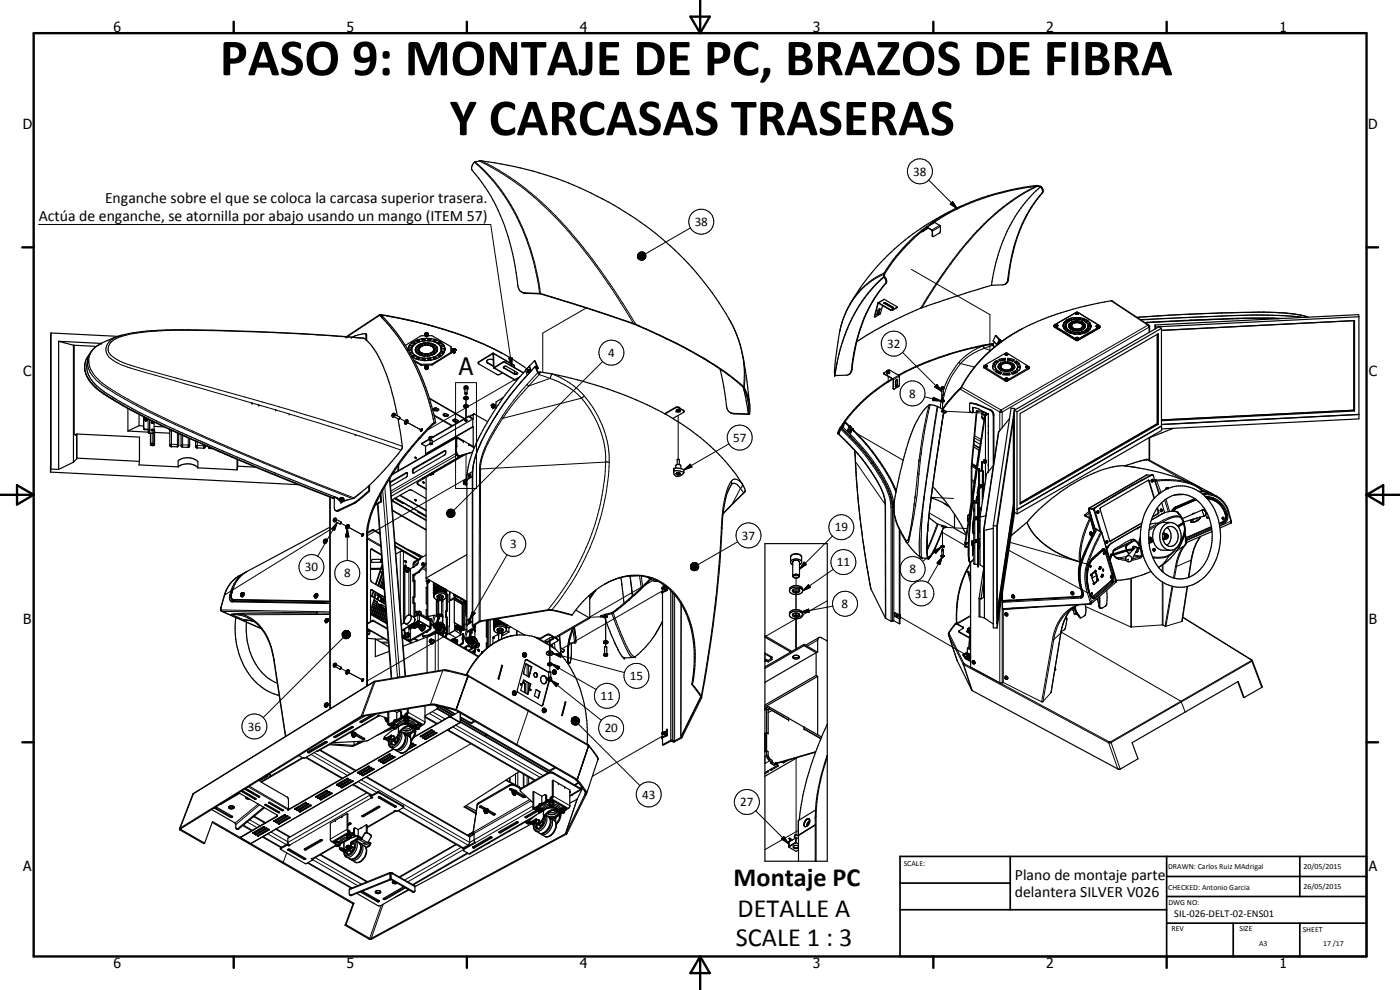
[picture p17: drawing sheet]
<svg xmlns="http://www.w3.org/2000/svg" width="420mm" height="297mm" viewBox="0 0 420 297" stroke-linecap="round" stroke-linejoin="round" font-family="sans-serif">
<defs><g id="words">
<g font-size="15.8">
<text x="66" y="22.6">PASO 9: MONTAJE DE PC, BRAZOS DE FIBRA</text>
<text x="134.9" y="40.6">Y CARCASAS TRASERAS</text>
</g>
<g font-size="7.9">
<text x="220.2" y="266">Montaje PC</text>
<text x="221.3" y="275">DETALLE A</text>
<text x="220.8" y="284">SCALE 1 : 3</text>
</g>
<text font-size="7.2" x="137.7" y="112.5">A</text>
<g font-size="4.7">
<text x="31.5" y="60.8">Enganche sobre el que se coloca la carcasa superior trasera.</text>
<text x="11.6" y="66.2">Actúa de enganche, se atornilla por abajo usando un mango (ITEM 57)</text>
<text x="304.6" y="263.9">Plano de montaje parte</text>
<text x="304.6" y="269.3">delantera SILVER V026</text>
</g>
<g font-size="4.2">
<text x="34" y="9.6">6</text>
<text x="104" y="9.6">5</text>
<text x="174" y="9.6">4</text>
<text x="244" y="9.6">3</text>
<text x="314" y="9.6">2</text>
<text x="384" y="9.6">1</text>
<text x="6.8" y="38.7">D</text>
<text x="410.6" y="38.7">D</text>
<text x="7" y="112.9">C</text>
<text x="410.8" y="112.9">C</text>
<text x="7" y="187.1">B</text>
<text x="410.8" y="187.1">B</text>
<text x="7" y="261.4">A</text>
<text x="410.8" y="261.4">A</text>
<text x="34" y="290.4">6</text>
<text x="104" y="290.4">5</text>
<text x="174" y="290.4">4</text>
<text x="244" y="290.4">3</text>
<text x="314" y="290.4">2</text>
<text x="384" y="290.4">1</text>
</g>
<g font-size="3.9">
<text x="274.1" y="52.7">38</text>
<text x="208.5" y="67.8">38</text>
<text x="182.5" y="107.1">4</text>
<text x="266.3" y="104.4">32</text>
<text x="272.9" y="119.3">8</text>
<text x="220" y="132.6">57</text>
<text x="222.6" y="161.9">37</text>
<text x="250.5" y="159.5">19</text>
<text x="153.1" y="164.5">3</text>
<text x="91.5" y="171.4">30</text>
<text x="103.2" y="173.2">8</text>
<text x="251.2" y="169.9">11</text>
<text x="272.9" y="172">8</text>
<text x="274.5" y="179.3">31</text>
<text x="252.6" y="182.4">8</text>
<text x="189" y="204">15</text>
<text x="180.2" y="210.1">11</text>
<text x="74.4" y="219.2">36</text>
<text x="181.5" y="219.8">20</text>
<text x="192.7" y="239.6">43</text>
<text x="222.2" y="241.9">27</text>
</g>
<text font-size="3.1" x="352.4" y="275.2">SIL-026-DELT-02-ENS01</text>
<g font-size="2.4">
<text x="271.2" y="259.7">SCALE:</text>
<text x="350.6" y="260.8">DRAWN: Carlos Ruiz MAdrigal</text>
<text x="391.2" y="260.6">20/05/2015</text>
<text x="350.6" y="267">CHECKED: Antonio Garcia</text>
<text x="391.2" y="266.7">26/05/2015</text>
<text x="350.6" y="271.4">DWG NO:</text>
<text x="351.6" y="279.3">REV</text>
<text x="372" y="279.4">SIZE</text>
<text x="391" y="279.6">SHEET</text>
<text x="377.9" y="283.8">A3</text>
<text x="397.1" y="283.8">17 /17</text>
</g>
</g></defs>
<g fill="none" stroke="#000" stroke-width=".3">
<path d="M142.4 48.7a60.2 60.2 0 0 1 18.8 34.6l.8 4.8M142.6 48.6a59.5 59.5 0 0 1 18.5 33.2l1.1 6.3M143.8 48.3a82.1 82.1 0 0 1 28 22.6 193.7 193.7 0 0 1 18.3 26.2M144.5 48.3a89.2 89.2 0 0 1 30.7 26.1 211.2 211.2 0 0 1 15.6 22.9M278.7 54l8.6 8.7M311 55.9a69 69 0 0 0-24 20.7l-5.9 8.3-4.8 7.6M311.4 55.9a65.7 65.7 0 0 0-23 19.3l-6 8.1-5.7 9M312.5 56l-.2 .1M312.9 57.8l-.2 .1M11.6 67.4h135.7l6.3 42.5M191.4 76.7l.1 .8zM191.4 76.9l.1 .6z"/>
<path d="M191.4 76.4l.1 1.1zM191.4 77.2l.1 .3zM191.5 77.5l.4 .4zM191.5 77.5l.6 .5zM191.5 77.5l.9 .5zM191.5 77.5l1.2 .6zM191.5 77.5l1.4 .5zM191.5 77.5l1.7 .4-.3 .1zM191.5 77.5l1.9 .3-.2 .1zM191.5 77.5l2.1 .1-.2 .2zM191.5 77.5l2.2-.2-.1 .3zM191.5 77.5l2.3-.4-.1 .2z"/>
<path d="M191.5 77.5l2.4-.7-.1 .3zM191.5 77.5l2.3-.9 .1 .2zM191.5 77.5l2.2-1.2 .1 .3zM191.5 77.5l2.1-1.4 .1 .2zM191.5 77.5l2-1.6 .1 .2zM191.5 76.2v1.3zM191.5 77.6h2.1M191.5 77.5h2.2M191.7 75.9l.2-.1-.4 1.7zM191.7 75.9l-.2 1.6zM191.9 75.8l.3-.2-.7 1.9zM192.2 75.6h.2l-.9 1.9z"/>
<path d="M192.4 75.6h.3l-1.2 1.9zM192.7 75.6h.3l-1.5 1.9zM193 75.6l.2 .1-1.7 1.8zM193.2 75.7l.3 .2-2 1.6zM207.2 68.4l-13.5 7.8M277.8 68.6l.1 .1M279.8 70.7h.1M280.5 66.8l-1.5 .8M282 67.6l-2.3 1.5M282.2 67.9l-2.4 1.4M285.2 61.2l.7-.7 1.4 2.2zM285.9 60.5l1.4 2.2-2.1-1.5z"/>
<path d="M113.9 94.6l1.1 .6M113.9 94.6l-9.6 6.4M114.1 94.4l.3 .1M114.6 94.5l-.2 .1M157.5 87.9l.2 .1M175.9 92.4l-13 7.5v11.8M218.8 95.7a33.4 33.4 0 0 1 4.4 20.3M262.5 94.9h.1M263.7 93.9l.1 .1M264 92.8h.1M265.2 83a46 46 0 0 0-14.5 28.5l-.2 1.2M265.2 82.3a23.3 23.3 0 0 0-13.3 17.6"/>
<path d="M265.3 81.9a22.2 22.2 0 0 0-10.2 9.3M265.4 89.8l-1.9 1.1M265.5 83.1a44 44 0 0 0-14.3 26l-.6 3.6M265.7 90.8v.1M266 84.9l-.2 .1M267.3 93v.1M267.9 93v.1M268 92.2v.1M269.1 92.3v.1M273.5 80.8l23.6 13.6v10.9M302.7 83.7h-.2M316.5 97.8v.4"/>
<path d="M330 98.1l-.1 .3M333.4 90.3l11.1 7.3M344.3 96.7v.1M344.5 97.6l-44.1 25.4M344.5 97.6l.3 .4v1.7M344.8 97.5l-.3 .1M345 98l-44.2 25.6M390.7 95.2a132.6 132.6 0 0 0-24.1-.3l-24.2 1.1M391.2 95.2a124.4 124.4 0 0 0-21.4-.5l-27.5 1.2M391.8 94.9l-3.9-.8-2.3-.2a169.4 169.4 0 0 0-19.1 0l-12.6 .5-12.6 .8M26.3 107.9a8.1 8.1 0 0 0 3.8 7.2l3.6 2.4a209.6 209.6 0 0 0 29.4 14.6l21.3 9 21.4 8.5M26.6 107.9h.1"/>
<path d="M30.5 103a5.7 5.7 0 0 0-2.5 9.1 30.6 30.6 0 0 0 10.4 7.7 439 439 0 0 0 44.8 20.5l23 9.1M33 102.4h.1M36.5 100.6l-1.5 .5a4.1 4.1 0 0 0-3.1 4.6 6.6 6.6 0 0 0 4.2 3.6l4.5 1.6a1476.7 1476.7 0 0 1 76.7 23.1l3 1M104.2 101.1h.1M109.3 101.6a658.8 658.8 0 0 0-59.7-2.4l-4.2 .2a27 27 0 0 0-11.3 2.6 2.95 2.95 0 0 0-1.6 2.8 2.95 2.95 0 0 0 1.9 2.6 19.7 19.7 0 0 0 5.8 2.5l35.9 9.9a755 755 0 0 1 44.6 14.1M128.3 100.7l-.4-.1-.2 .2M128.3 110.6l-.3-.2-.3 .2M136.6 105.5l-.4-.2-.2 .2M136.7 114.8h6.3v31.8h-6.3zM139.3 116.2a.6 .6 0 0 1 .6-.4 .6 .6 0 0 1 .5 .4M139.5 116.6v.1M139.6 116.6l-.1 .1"/>
<path d="M139.6 116.5l.6 .2M139.6 116.5l-.1 .1M139.9 118.1v.9M139.9 119.3v2.1M143.7 108.5v.2M146.3 108.8v.2M147.9 106l.1 .2M148 106.2l6.4 3.5M148.1 110.2l6.5 3.8M150.8 108.7v.1M151.2 110.3v.1M151.7 108.7v.1"/>
<path d="M152.7 107.5l1-.1-.1 2.5zM154.4 112.1v.2M156.1 112.9l-27.7 16M157 111.8v.1M157.4 113.4v.1M157.4 113.5l-4.2 5.1-3.9 5.6M158.2 115.3l-4 4.8-3.7 5.2M158.2 115.3l.5 .5M158.7 115.8l-4.1 4.6-3.7 5.1M158.8 111.4l-.3 .1M158.9 109.9l-1.2 1.2M160.6 110l-3.2 3.5"/>
<path d="M161.1 110.3l-.2 .1M161.2 110l-.1 .2M161.3 110.4l-.2 .3M161.8 112.4l3.2 1.1M161.8 112.4l-.4-.6-3.2 3.5M161.8 112.4l-3.1 3.4M162.2 111.6l-.4 .8M165 113.5l3.3 1.4a19.8 19.8 0 0 1 6.2 4.6M165 113.5l-6.3 2.3M165.6 112.2l-.6 1.3M165.7 112.2a23.6 23.6 0 0 1 9.7 6.7M174.5 119.5a30.5 30.5 0 0 1 7.1 15.4l.2 3.7"/>
<path d="M174.5 119.5l-23.6 6M175.4 118.9l.9 1.1a29.4 29.4 0 0 1 6.5 18.7M175.4 118.9l-.9 .6M180.9 108.5l-44.7 44.6M223 107.2l.6 5.6-.2 3.4M255.7 110.7l-.1 .2M265.4 112.1v.2M266.6 113v1.4M266.9 111.6l.1 .3-.3 .2-.5-.1v-.3M268 113.7h.1M268 116.5h.1M269.2 114.1l.1 .1"/>
<path d="M269.2 115.5h.1M269.7 112.6l-1.8 1.1M269.9 112.9l-1.9 1M270.9 105.7l11.7 11.8M277.4 119l5 1.3M280.1 119.2l2.3 1.1-2.5-.1zM281.2 115.4l1.4 2.1-2.1-1.4zM282.4 116.5a.51 .51 0 0 0 .9 0M282.6 116.2h.5zM282.7 118.6l-.3 1.5M282.9 118.7v1.7M287.7 117l.5-.2 12 6.9 .6-.1"/>
<path d="M287.8 108.8l-3.1 4.5-1.6 3.8M287.8 108.8l.5 .3M288.3 109.1l4.2 1.1M288.3 109.1a23.6 23.6 0 0 0-5.2 10.8M288.4 116.3l-.1 .1M288.6 116.2l11.8 6.8M295.1 103.7l.3 .8M295.1 103.7h.1M295.1 103.7a18.1 18.1 0 0 0-7.3 5.1M295.3 110v.4M295.4 104.5l1.9 .7M295.4 104.5a16.6 16.6 0 0 0-6.8 4.2l-.3 .4"/>
<path d="M297.7 103.3l.1 .3M297.8 103.6h.1M297.8 103.6l-2.4 .9M297.8 103.6l.6 .6M297.9 103.6l.1-.2 .6 .7M298.1 102.2l1.1 1.3M299.5 102.9l.1 .1M299.6 112l.7 .2M299.7 102.1l.1 .1M299.8 102l.1 .2M300 102.1h.1M300 101.9l.2 .1-.2 .1"/>
<path d="M301.1 112.4h.4M301.7 107.9h.1M301.7 114v.3M302.3 114v.3M302.5 108.9l.2 .2M302.8 109l.3 .2M303.1 107.9l.2 .3M303.7 110.4l.2 .1M303.9 110.3l.3 .4M304.7 111.6l.1 .3M304.8 111.5l.2 .3M305.3 110.8l.1 .2"/>
<path d="M308.8 110.3v.4M322.9 101.8v.3M323.5 101.8v.3M43.1 128.4v.1M43.5 128.8v.1M44.4 125.7v3.2M44.5 129v.8h.2M44.6 129.1h.1M44.6 129.1h.3M44.9 126v4M45.2 133.2h.1M45.2 133.2l.4 .4"/>
<path d="M45.6 133.6v.1M45.7 133l-.1 .6M45.7 133l-.5 .2M45.7 133l.7 .3M45.7 128.9v.4M45.7 130v3M45.8 129.9v.1M45.9 133.6v.1M46 129v.2M46 130l-.1 3.6M46.4 133.3l-.5 .3M51 133.5h.1"/>
<path d="M51 133.5l.5-.2 1.9 .1 .2 .2M51 133.5l.4 .4M51.4 134h.1M51.4 133.9v.1M51.5 129.1l-.1 4.8M53.2 134h.1M53.2 129.9v4.2M53.6 133.7l-.4 .3M54.3 133.7l.3-.2h1.9l.4 .3M54.3 133.7l.5 .4M54.3 133.7h.1M54.8 130.6v3.5"/>
<path d="M54.8 134.1v.1M56.5 131.4l-.1 2.8M56.9 133.9l-.4 .3M58.7 133.9h.1M58.7 133.9l.5-.3 2.2 .2 .2 .2M58.7 133.9l.5 .4M59.1 134.4h.1M59.2 134.3l-.1 .1M59.2 132.6v1.7M61.2 133.5l-.1 1M61.6 134.1l-.4 .3M62.6 134.1h.1"/>
<path d="M62.6 134.1l.4 .4M63 134.5v.1M63.1 134.3l-.1 .2M106.5 130.4h.1M106.8 130.5h.1M117.8 124.7h.1M117.8 124.3h.3l-.2 .4zM118.4 124a.7 .7 0 0 1-.6 1.1M120 125.5l1.9 1.1M122.3 126.8l4.3 2.4M125.8 131.3l.3 .2M129.8 131.1l-.6-.1-.4 .3"/>
<path d="M130.2 124.5l5.6 3.2M130.2 122.6l.8 .5M130.3 124.8l5.2 3M130.8 122.4l.7 .4M133.2 124.3l.7 .5M133.4 135.2l.2 .1M133.7 124.1l.7 .4M136.1 126l.8 .4M136.6 125.8l.7 .4M137.1 136.1l-19.8 11.2M137.2 136.4l-19.9 11.6M137.2 131.2l-19.6 11.3"/>
<path d="M139.9 121.8v3.5M139.9 126h.1M139.9 136.3v7.6M142 124.5l-1 .6M148.3 122.1l-.4-.1-.2 .2M149.2 124.1h.1M149.2 124.1l.1 .1M149.3 124.2a42.3 42.3 0 0 0-7.2 15.7l-.2 1.6v46.1M150.5 125.3a37.6 37.6 0 0 0-6.5 14.6l-.1 .9M150.5 125.3l.4 .2M150.9 125.5l-1.8 2.8a28 28 0 0 0-4.9 11.5l-.1 46.5M181.8 138.6a73 73 0 0 1-17.4 44.4"/>
<path d="M181.8 138.6l1 .1M181.8 138.6l-37.9 2.2M182.8 138.7a73.7 73.7 0 0 1-17.2 44.3M202.8 122.2v.1M203.5 122.2v.1M203.5 124.8v13M205.1 123.1v.2M218.8 133.2l-13.5 7.8M220.1 124l.2 .2M251.7 130.3l2.6 2.4M251.7 130.3h.1M251.7 129.9l.1 .1"/>
<path d="M252.3 128.8l5.2 5.2 3.9 5M252.5 128.5l2.6 2.6M252.8 128.4l2.5 2.5M253 128.2l2.6 2.5M253.2 127.6l-.8 .8v.3M254.3 132.7l3.2 3.4 2.9 3.8M254.3 132.7l-.1 .1M254.8 128.1l.9 .8M254.9 128l.1 .1M255.1 127.8l.2 .2M255.1 131.1a51.8 51.8 0 0 1 12 17.3l.6 3.4v34.6M255.1 131.1l-.2 .2"/>
<path d="M255.3 128h.1M255.3 130.9a56.6 56.6 0 0 1 7.7 9.4 23.3 23.3 0 0 1 4.9 11.4v34.6M255.3 130.9l-.2 .2M255.6 130.7l4.2 4.7 2.4 3.1M255.6 130.7l-.3 .2M255.7 128.7l.1 .2M255.7 128.9h.1M255.8 128.9h-.1M255.8 128.9h.1M255.9 128.6l.1 .1M256 128.8h.1M256 128.7v.1"/>
<path d="M256.3 129.2l-.2 .1M256.5 135.2l.2 3.3M256.7 138.3v.2M256.7 138.5l8.9 12.8M256.7 138.5l.3 3.2a258.6 258.6 0 0 0 2.4 23.7l2 11.3M256.9 129.9l14.1 8.2M260.4 139.9a27.9 27.9 0 0 1 4.9 8.9l.5 2.6M260.4 139.9v.1M261.4 139l3.2 4.8 1.3 2.5 1.2 3.5 .3 2.4M262.2 138.5l-.8 .5M262.2 138.5a29.4 29.4 0 0 1 5.9 11.7l.2 1.6M263.4 137.5l-.2 .1"/>
<path d="M278.8 121.5a204.7 204.7 0 0 0-4.3 28.3l-.9 7.1-.9 4.6a.53 .53 0 0 1-.2 .6 .53 .53 0 0 1-.7-.1 19.1 19.1 0 0 1-3.5-9.5M279.2 121.4a175.2 175.2 0 0 0-4 27.2l-1.1 7.1-1.4 6.7a.4 .4 0 0 1-.3 .4 .4 .4 0 0 1-.4-.2l-.1-.2M281.3 121.9l-3.1 20.4-2 15.6-.3 7.6 .3 1.7M281.5 122a465.9 465.9 0 0 0-4.8 33.9l-.3 9.9 .2 1.4 .2 .2M282.4 120.4l-.2 2M282.9 120.6v3M282.9 123.4l12.4 .6M283 120.6l-.2 2.2M283 120.2v.2M283.1 124.1v.2M283.2 124v.2M291.5 120.9l-.2 .1"/>
<path d="M292 123.5l-.1 .1M292.4 131.4l1.9 1.1M292.5 130.7l1.9 1.2M293.2 123.4l-.2 .1M293.6 121.4l-.2 .1M293.7 121.5h-.2M294.8 125.3v.2M295.5 124.9h.1M295.6 124.8h.1M295.6 124.6l.2 13.4M295.7 138l-.1 .9M295.8 138.8l-.1 5.9"/>
<path d="M295.9 138.6h.1M295.9 138.2h.1M295.9 138.2v.4M297.3 123l-.2 .1M298.3 124.6l-.2 .1M300.4 123l-.4 .5v5.7M300.4 123l.4 .6M300.8 123.6v4.8M337.6 139.8l1.8 .2M337.6 139.8l4 .6M344.1 137.8l11.3 6.3M344.8 131.3v6.7"/>
<path d="M99 159l-29.2 18M99.1 149.2v63.4M99.7 149.3v.1M100.1 155.8l.4-.1-.1 .4h-.3zM100.4 155.6h.1M100.8 155.5a.66 .66 0 0 1-.6 1M101 149.3h.1M101 149.3l.1 .1M101.2 156.8l-.8 2.4-.9-.5zM101.2 156.8l-5.9 10.1M101.4 153.1l.2 .2M102.3 157l2 1"/>
<path d="M102.4 150l.4-.1a.24 .24 0 0 1-.2 .4 .24 .24 0 0 1-.2-.3zM102.7 149.3l.5 .4M103.2 149.8a.66 .66 0 0 0-1.1 .1M103.2 149.7v.2M104.2 158.5l.5 2.6h-1zM104.2 158.5v9.7M104.7 158.2l4.3 2.4M106.1 150.9l.3 .1M106.5 149.1v.1M106.6 150.6l.3 .1M106.8 148.9v.1M111.8 158.9v.2"/>
<path d="M112.1 158.9v.2M113.4 151.2l4.2 52.4M114.8 147.1l4.5 56.1M115.5 146l4.5 57.2M116.9 143.7l4.7 59.2M117.5 142.1l.3 .1M117.8 153l10.1 5.9M117.9 150.2v.2M118.6 149.4l9.3 5.3M121.9 141.9h.1M123.8 141.2l.1 .1M123.8 141.6l.1 .1"/>
<path d="M124.2 140.5l.2 .1M125.5 145.3v.2M134.1 153.9l.3 1zM134.1 154.2l.3 .7zM134.1 153.6l.3 1.3-.3-1zM134.1 154.4l.3 .5zM134.2 153.4l.2 1.5zM134.3 154.7l.1 .2zM134.4 153.2l.2-.2-.2 1.9zM134.4 153.2v1.7l-.2-1.5zM134.4 154.9l.5 .3zM134.4 154.9l.8 .3z"/>
<path d="M134.4 154.9l1 .3zM134.4 154.9l1.3 .3zM134.4 154.9l1.5 .2-.2 .1zM134.4 154.9h1.7zM134.4 154.9l1.9-.2-.2 .2zM134.4 154.9l2.1-.4-.2 .2zM134.4 154.9l2.2-.7-.1 .3zM134.4 154.9l2.2-.9v.2zM134.4 154.9l2.1-1.2 .1 .3zM134.4 154.9l2-1.4 .1 .2zM134.4 154.9l1.9-1.7 .1 .3zM134.6 153l.2-.2-.4 2.1z"/>
<path d="M134.8 152.8h.3l-.7 2.1zM135.1 152.8l.2-.1-.9 2.2zM135.3 152.7l.3 .1-1.2 2.1zM135.6 152.8l.2 .1-1.4 2zM135.8 152.9l.3 .1-1.7 1.9zM136.1 153l.2 .2-1.9 1.7zM139.1 144.7h.1M139.9 144.2h.1M140.1 143.5l-29.8 17.2M140.1 142.5v1.5M141.1 142.9l-.2 .1M141.9 142.1l-.1 .1"/>
<path d="M143.9 140.8l-.1 45.6M205.3 141l1.9-1.7 .5 .8zM216.5 158.2a387.2 387.2 0 0 1-6 50.6M216.5 158.2l.2 .3M219.5 145.4l-.5 .9M219.5 145.4a1.19 1.19 0 0 1 2 .3l.7 .9M219.5 145.4l-1.1 2.2M219.5 144.3a23 23 0 0 0-2.8 10.3l-.2 3.6M219.5 144.3a1.63 1.63 0 0 1 2.6 .1l.6 .7M219.5 144.3v1.1M219.8 151.1h.2M219.8 151.1l-2.8 3"/>
<path d="M222.2 146.6l1 1.2M222.2 146.6l-2.4 4.5M222.8 145.2l-.1 .7-.5 .7M223.2 147.8h.1M223.2 147.8l-3.4 3.3M223.7 147.2l-.5 .6M263.4 144.8l1.6 3.2 .6 3.3M265.6 151.3l.2 .1M265.6 151.3l.1 34.1M265.8 151.4v34.1M267.4 152.2v34.2M268.3 152.1h.1"/>
<path d="M268.3 151.9h.1M268.3 152.6h.1M268.3 152.1l-.9 .1M268.3 152.1v.4M268.3 153.1v33.2M268.5 150.1l-.2 2M274.6 149h.1M274.8 151.6h.1M277.3 149.1h.1M278.9 153.9l7.6 4.4M279.5 149.2l6.7 .4M281.3 157.2l-3.1 7.5"/>
<path d="M281.5 157.3l-3.3 8M282.6 159.6l7 4.1M282.9 157.6v.4M282.9 159v5.1M283.1 158.2v.3M283.2 158.2v.2M283.9 158.2l6.3 .4M290.9 154.6l-.2 .1M291.7 144.4l.6 .4M291.7 143.9l.7 .4M291.7 147.9l.1 .1M291.9 158.6h.1"/>
<path d="M291.9 157.6h.1M291.9 159.6h.1M292.2 156.2h.1M292.2 155.2h.1M292.2 157.2h.1M292.3 146.9l-2.5 15.9M292.3 150.7h.1M292.3 150.3h.2M292.4 150.7h.1M292.6 150.8v18.5M292.9 155.1h.1M292.9 155.1v.7"/>
<path d="M293.3 149h.1M293.3 148h.1M293.3 150h.1M293.4 155.9v6M293.4 150.8v4.3M293.4 151.9h.2M293.4 151.4h.3M293.5 151h.2v4M293.7 146.6h.1M293.7 145.6h.1M293.7 147.6h.1M293.7 156v5.8"/>
<path d="M293.7 141.1h.1M293.7 140.7h.2M293.8 141.1h.1M294 141.2v13.6M294 156.2v3.5M294.4 152.3h.1M294.4 145.5l-.1 .7M294.4 152.3l-.1 .7M294.8 146.3v4.3M294.8 141.3v4.2M294.9 142.3h.2M294.9 141.9h.2"/>
<path d="M295 141.5h.1v4M295.1 146.4v2.1M304.4 152.4l.1 1.4M308.2 156.8l.4 .9M308.3 156.7l.4 1M308.6 157.7a20.1 20.1 0 0 0 9.4 8.5l5.9 2.4M308.7 157.7a21.6 21.6 0 0 0 10.6 9.1l4.6 1.7M325.6 154.4l.1 .4M325.7 154.8l1.2 .7M325.7 154.4h-.1M325.7 154.4l.3 .3M326 154.7l-.3 .1"/>
<path d="M326 154.7v.1M326.8 152.7h.1M326.8 152.7l1.8 5.7M326.8 153.4l-1.1 1M326.8 153.9l-.8 .8M326.9 152.4h.1M327 155.6l.3 .2M327 155.6a26.7 26.7 0 0 0-3.1 12.9M327 155.5v.1M327 155.4l-.1 .1M327.1 155.4l-.2 .1M327.2 159.7v.8"/>
<path d="M327.2 159.6v.1M327.3 155.8l1.2 4.1M327.3 155.8a28.7 28.7 0 0 0-3.2 12.6l-.2 .1M327.3 155.7h.1M327.3 155.7v.1M327.4 154.7l.4 1.6M327.4 159.6l-.1 .6 .2 .3M327.6 159.9v.4l.1-.4M327.6 159.9h.1M327.7 159.9h.1M327.7 157.1l.5 .1M327.9 157.7l.3 .2"/>
<path d="M328 158.2l2.3 1.4M328.1 157.7l-.2 .1M328.1 158.6l.6 .4M328.2 152.7v.1M328.2 157.9l.1 .3M328.2 157.9l-.2 .3M328.2 152.8h.1M328.2 152.9l.3 .1M328.2 157.9h.1M328.2 159.1l.3 .2M328.3 159.4l.3 .2M328.5 152.4h.1"/>
<path d="M328.5 159.9h.1M328.5 159.3l.2 .2M328.5 159.3l.1 .3M328.6 159.6l-.1 .3M328.7 159l-.2 .3M328.7 159l.2 .4-2.8 5.7-1.4 3.7M328.9 159.5l-.3 .1M330.3 159.6h.1M330.4 159.7l.2 .2M330.4 159.7l-2.3 4.5-1.9 5M330.5 159.6h-.2M330.6 159.9l-2.2 4.5-1.9 5"/>
<path d="M330.6 159.9l4.3 14.2M330.7 159.8l-.1 .1M341.4 158.4h.1M342.5 158.1l-1.1 .3M342.5 157.8l-8.7 5a2.85 2.85 0 0 0-1.4 1.7M342.7 156.8l-9.5 5.5M344 142.6l-17 9.8M344.6 144.1l.1 .2M344.7 144.3h.2M344.7 144.3l1.7 5.3M345.6 142.5h.2M346.5 143.9l.3 .1"/>
<path d="M346.7 144.4h.1M346.7 144.4l1.3 3.6M346.8 144h.3M346.8 144l-.1 .4M347.1 144a22.7 22.7 0 0 1 11.2 1.3M347.1 144v.1M347.1 144.1l.1 .2M347.2 144.3l-.5 .1M347.2 144.3a20.7 20.7 0 0 1 12.3 2l1.5 .9M347.2 144.3l1.2 3.4M347.2 157.6l-2.3 1.5M347.2 152.5l.3 1.2"/>
<path d="M347.4 157l.2 .3M347.4 157l-2.4 1.5M347.4 157l-2.2 .3M347.4 154.1h.2M347.4 154.1l-1.5 .9M347.5 153.7h.3M347.5 153.7l-.1 .4M347.8 148h.1M347.8 148h.3M347.8 148.1l.1 .1M349.5 150l1.1 3.5M349.7 153.8l-4.2 2.2"/>
<path d="M349.9 149.8l1.1 3.7M350.1 146.3h.5M350.6 146.4l-.4 .1-.2 .3M352.8 152.3h.1M352.8 152.1v.2M352.8 152.3l.1 .1M352.8 152.1l-.9 .7-.3 .6M352.9 152.4l-1 1M353 152.6h.1M353.4 153.8l.4 .4M353.4 153.8h.1M353.5 153.7v.1"/>
<path d="M353.5 153.8l.2 .3M353.8 154.2l.1 .1M353.8 154.2l1.1 1.6M354.4 157.2l.1 .1M354.5 157.3l-1 .6M354.6 157.1h.1M354.7 157h.4M354.7 157.1l-.2 .2M354.7 157.1h.1M354.9 155.7l.1 .4M354.9 155.7a2.83 2.83 0 0 0-3.8-.5l-3.7 1.8M355.1 156.8a2.04 2.04 0 0 0-3-1.6l-3.5 1.6"/>
<path d="M355.1 157.1l-1.6 .8M355.1 157.1l.1 .1M355.1 157h.1M355.2 157.2l-1.6 .9M355.2 157.2l.1 .3a6 6 0 0 1-1 4.8M355.3 157.1h.1M355.3 157.1l-.1 .1M355.5 148.4l-3.3 .2M355.5 159.9v.7l-.9 2.3-1.5 2.4M355.5 159.6v.1M355.6 159.5h.1M355.6 159.5l-.1 .1"/>
<path d="M355.6 159.5l-.1-1.8a6.6 6.6 0 0 1-.6 3.8l-1 1.9M357.5 156.6l.1 .1M358.5 149.6l-5.7 2.5M358.6 149.9l-5.7 2.5M358.6 149.6v.3M358.7 150l.1 .1M358.8 149.8l-.2 .1M359.2 156.3l-.6 .2M359.8 147.4l1.8 .1M360.1 155.5v.1M360.6 148l2.1 .1M360.7 153.1l.6 1.8"/>
<path d="M360.9 147.2h.1M360.9 147.2l.2 .1M361 147.2h.1M361 148.3l1.7 .2M361 147.2v.1M361.5 147.5h.1M361.6 147.5l1.2 .2 1.1 .6M361.6 147.5l1.1 .6M361.6 148.9a7 7 0 0 1 6.6 5M362.1 149.4a6.5 6.5 0 0 1 5.6 4.6M362.3 149.1a6.7 6.7 0 0 1 5.9 6.1l-.3 .9-.9 .8M362.7 148.1v.4"/>
<path d="M362.7 148.1l2.5 .8M362.7 148.5a6.8 6.8 0 0 1 5.8 5M363.5 158.1l-7.6 3.3M363.6 158.4l-7.6 3.3M363.6 158.7l-7.6 3.4M363.7 158.9l-7.7 3.3M366.8 156.6l.2 .3M366.8 156.6l-.9 .5M367 156.9l-1 .5M367 156.9l.1 .3M367.1 157.2l-1.1 .4M367.7 154l.1 .6"/>
<path d="M367.8 154.6l-.1 1.2-.9 .8M368.2 153.9l-.5 .1M368.2 153.9a2.37 2.37 0 0 1-1.1 3.3M368.4 154.5l-.6 .1M368.5 153.5l.9 2.9M368.7 153.4l-.2 .1M369.4 156.4l-.1 .6M369.4 156.4l-3.4 1.5M369.5 156.3l-.1 .1M369.5 156.3h.1M67.4 178.5l-.1 .1M67.4 178.5l-1.1 3.9"/>
<path d="M69 178.4h.4M69 178.4l-.1 1a1.11 1.11 0 0 0 .9 1.2M69.3 177.3l.4 .1M69.3 177.3l-.3 1.1M69.3 177.3l-1.9 1.2M69.4 178.4l-.1 1.2 .6 .8M69.4 178.4h.1M69.7 177.4l-.3 1M69.8 179.8l.3 .6M70.1 176.3l-.4 1.1M70.1 179.9l.3 .1M72.1 172.6l-2.3 1.7a9.9 9.9 0 0 0-2.4 4.2"/>
<path d="M72.3 178.5h.1M72.3 178.1h.4l-.3 .4zM72.9 177.8a.64 .64 0 0 1-.5 1.1M73.7 171.7a9.4 9.4 0 0 0-4.4 5.6M94.6 178.4l.2 .1-.4 .4zM95 178.2a.66 .66 0 0 1-.5 1M97.3 162.1h.3l-.3 .4-.2-.1zM97.8 161.8a.66 .66 0 0 1-.5 1.1M110.1 160.4l.2 .2M110.3 161.3l3.9 2.3M110.3 161.7l4 2.3M111.7 164.8l-.2 .1"/>
<path d="M111.7 177l-.2 .1M113.3 179.5h.1M113.4 179.7l-.1 .2M113.4 179.7h.1M114.3 170.7l-3.1 .1 3-.1M114.5 170.3l-.1 .3M120.1 165.5v17.9M121.1 165.5v21.5M121.5 170.4l-.3 .2M122.2 170.3a.69 .69 0 0 0 .5 1M122.2 170.4a.5 .5 0 0 1 .6 .2 .5 .5 0 0 1 0 .6l-.4-.2zM122.2 170.3h.1"/>
<path d="M122.7 171.3v13.2M122.8 171.2l-.1 .1M123.2 170.6v14M124.2 169.1l.8 .5M124.5 168.7l.8 .5M125.8 171.7l-.3-.2 .3 .2M126.8 170.6l1.1 .6M127.1 170.2l.8 .5M128.3 174.5l.4 .2M128.8 174.2l-.1 .4-.4-.1M130.1 174.7v.2M130.4 174.9l-.3 .7"/>
<path d="M130.6 177.7a2.26 2.26 0 0 1 3.5 .5M131 175.3l-.7 .4-.2 .7M131.9 175.8l-.8 .2a1.23 1.23 0 0 0-1 1.1M132.9 176.4v.1M132.9 177v.2M132.9 180v7.2M133 177.6h-1.5l-.7 .3M134.1 177.5l-.3-.6-.6-.2a3.1 3.1 0 0 0-2.6 .3l-.5 .8M152.2 166.5l-11.3 19.4M178.5 177.3l.1 .1M189 172.8l.7 6.1M189.1 172.8l.8 5.9"/>
<path d="M191.4 172.8l-3.3 .1M191.9 172.8l.5 3.5M192.5 172.8l.4 3.1M196.4 173.9l-31.4 18.2M198.7 176.3v.2M198.7 177.5v.3M198.7 176.6h.1M198.7 177.8h.1M198.8 177.3l-30.2 17.4M200.2 177v.2M200.2 177.1h.1M200.3 176.3v.8"/>
<path d="M201.3 177.2v44.9M201.7 177.7v44.5M202 177.9v44.4M202.5 178.4v43.9M207.2 169.8l.2 .8zM207.2 170.1l.2 .5zM207.3 169.6l.1 1zM207.3 170.3l.1 .3zM207.4 170.6l.3 .4zM207.4 170.6l.6 .6zM207.4 170.6l.8 .6zM207.4 170.6l1.1 .6z"/>
<path d="M207.4 170.6l1.4 .6h-.3zM207.4 170.6l1.6 .5-.2 .1zM207.4 170.6l1.8 .4-.2 .1zM207.4 170.6l2.1 .2-.3 .2zM207.4 170.6h2.2l-.1 .2zM207.4 170.6l2.3-.3-.1 .3zM207.4 170.6l2.3-.6v.3zM207.4 170.6l2.3-.8v.2zM207.4 170.6l2.2-1.1 .1 .3zM207.4 170.6l2.1-1.4 .1 .3zM207.4 170.6l1.9-1.5 .2 .1zM207.4 170.6l1.7-1.7 .2 .2z"/>
<path d="M207.4 170.7h2.2M207.4 170.5h2.3M207.4 169.3v1.3zM207.5 169.1l.3-.1-.4 1.6zM207.5 169.1l-.1 1.5zM207.8 169l.2-.2-.6 1.8zM208 168.8h.3l-.9 1.8zM208.3 168.8l.3-.1-1.2 1.9zM208.6 168.7l.2 .1-1.4 1.8zM208.8 168.8l.3 .1-1.7 1.7zM221.4 162.6l-11.9 6.8M237.3 167.2a1.92 1.92 0 0 1 3.3 0"/>
<path d="M238.3 168.2l-.4 .2v.4M238.3 168.2l1.4 .1M238.3 168.2l-.4 .5M238.9 173v2.7M238.9 176.7v6.2M239.3 168.1l-1 .1M239.5 168.2l.2 .1M239.7 168.3l.2 .4M239.7 168.3l.2 .5M241.3 168.7l.7 .6-2.1 1.5zM242.6 175.4l.6 .8-2.3 1.1zM249.8 160.8l-9.9 10"/>
<path d="M250.1 170.8l-9.2 6.5M280.2 165.3l2.3-1.2-1.7 1.9zM282.4 166.8l.2 .2h.5l.2-.2M282.5 164.1l-5.7 4.4M282.6 166.8h.1M282.6 166.7v.1M282.6 166.8h.5M282.9 167l-.8 2.4-.9-.5zM282.9 164.3v.8M282.9 167l-4.5 7.8M283.1 166.7l-.2 .2-.3-.1M283.1 166.8h.1"/>
<path d="M289.8 163h.1M289.9 162.9l-.1 1.1M290 163l-.2 1M290.5 164.2l.1 .1M291.9 165.4h.1M291.9 166.4h.1M291.9 164.4h.1M292 162.4h.1M292 162.4l-.1 .9M292.2 163.1h.1M292.2 162.6v.5M292.2 162h.1"/>
<path d="M292.2 163h.1M292.2 164h.1M292.9 162v.6M293.4 162.7v6.6M293.4 169.7h.2M293.7 162.8v6.6M293.9 163.8v.7M293.9 164v.4M293.9 164.4h.1M293.9 163.6h.1M293.9 163.6v.2M294 163.7h.1"/>
<path d="M294 163.7l-.1 .7M294 163.7l-.1 .1M300.8 178.5v26.4M302.8 165.1l21.6 11.7M303.1 162.7l21.1 6M303.7 178.9l.3 .1v.3zM303.8 178.6l.5 .3-.1 .5M321.5 178h.2v.3zM321.6 177.7a.46 .46 0 0 1 .4 .2 .46 .46 0 0 1 0 .5M323.9 168.5v.1M324.2 169.1l.2 .1M324.2 168.5l-.3 .1"/>
<path d="M324.3 176.1l.2 .2M324.3 179.5l-23.4 1.2M324.4 179.1l-.1 .4M324.4 179.1l-21.2 1.2M324.6 179l-23.4 1.3M324.6 179l-.2 .1M324.6 179h.1M324.6 178.7v.3M324.7 168.8l-.2 .1M324.7 177h.1M324.7 168.8a14.2 14.2 0 0 0 .1 8.2M324.7 168.8l1.5 .4"/>
<path d="M324.8 177l.2 .7M324.8 177l1.5 .8M324.8 177.5l-.2 .1M324.8 179l-.4 .1M324.9 178.9l-.3 .1M324.9 177.7h.1M325 177.7a1.24 1.24 0 0 1-.4 1.7l-.3 .1M325 178.5l-.4 .2M326.2 169.2l.3 .2M326.2 169.2a14.4 14.4 0 0 0 .1 8.6M326.3 177.8l.9 2.8M326.5 169.4a13.6 13.6 0 0 0-.1 7.3l.3 1"/>
<path d="M326.7 177.7l-.4 .1M326.7 177.7l.9 2.8M326.9 177.5h.1M326.9 177.7h.1M326.9 177.7l.2 .6M327.1 178.1h.1M327.1 178.3h.1M327.1 178.3l.6 1.2 .5 .1 .4-.1M327.2 160.5h.1M327.2 160.5l.1 .1M327.3 160.6h.1M327.9 167.6l-.5 .7"/>
<path d="M327.9 167.6h.1M327.9 167.8h.2M328.1 179l.2 .2M328.1 179l-.6 .1M328.1 160.4l-1.4 2.5M328.1 167.2v.2M328.1 167.2l-.9 1.2a13 13 0 0 0-.3 9.3M328.3 179.2l.3 .3M328.3 179.2l-.4 .2M330.7 165.4h.1M330.7 165.3l.3-.2 .3 .3M330.7 165.1v.2"/>
<path d="M330.7 165.3l-2.8 2.3M330.9 164.8l.3-.2a1.41 1.41 0 0 1 1.1 1.3M330.9 164.8l-.1 .2M330.9 164.8l-2.8 2.4M331 164.9l.7 .4 .4 .7M332.1 164.4h.2M332.1 166l1.9 6.6v1l-.4 1M332.1 166l-.3 .1M332.3 164.4l.1 .1M332.3 165.9l-.2 .1M332.3 165.9l1.9 6.1M332.4 164.4h-.1"/>
<path d="M332.4 164.5h.1M332.4 164.3l-.2 .4 .2-.2M333.2 162.3h.1M333.4 174.4l.2 .2M333.4 174.4l-5.3 4.6M333.5 166.3l-.1 .1M333.6 166.6v.2M333.6 174.1l-.2 .3M333.6 166.8l-.4 1.3M333.6 174.6l.2 .2M333.6 174.6l-5.3 4.6M333.8 166.6l-.2 .2"/>
<path d="M333.8 166.3v.1M333.8 166.2v.1M333.8 166.4v.2M333.8 174.8l-5.2 4.7M333.9 166.4h.1M334 166.4h-.2M334.2 172l.1 2-.5 .8M334.2 172l-.5 .2M334.2 166.6h-.4M334.2 166.6l.6 .8 .9 .4M334.3 166.5l-.1 .1M334.3 166.4v.1"/>
<path d="M334.3 166.5h.1M334.3 166.1l-.1 .5M334.3 166.4h-.5M334.3 166.5l.7 .7 .7 .2M334.5 164.8l.3 .2M334.5 164.8l-.4 .3-.1 1.3M334.5 166.2l-.5 .2M334.5 166.1v.1M334.8 165l-.5 .4-.1 .8M334.9 174.1l-7.3 6.4M334.9 174.1l-.1 .7M335 174l-.1 .1"/>
<path d="M335.7 167.8l2.3 .3M335.7 167.4l2.4-.4a.96 .96 0 0 1 1.2-.1 .96 .96 0 0 1 .3 1.2M335.7 167.4v.4M335.7 167.4l2.2 .4M338 163.6v1.4M338 163.6l.3 .1M338 163.6l-3.2 1.4M338.2 165.1l-3.9 1.3M338.2 165.1l.7 1.1M338.2 165.1h.1M338.2 165.1l-3.7 1.1M338.2 165v.1"/>
<path d="M338.3 165.4l-4 1.1M338.3 163.7l-.3 .7 .1 .6M338.3 165.4l.6 .7M338.3 165.1v.3M338.3 165.1h-.1M338.5 164.9l-.2 .2M338.6 167.8l-.1 .2 .2-.1M338.6 167.8h.1M338.6 167.8l.1 .1M338.7 167.9h.1M339.4 173.5v14.6M339.4 161.9l.3 .5"/>
<path d="M339.4 161.9l-4.9 2.9M339.4 161.9h1.1M339.5 173.5v14.6M339.7 162.4l-4.9 2.6M339.7 162.4l-1.7 1.2M340 165.1l-1.7 .3M340.1 164.8l-1.8 .3M340.2 164.8l-1.8 .3M340.2 164.5h-.1M340.3 166.8l1.6 .2M340.4 162.2l1 .9 .6 1.2M340.4 162.2l-.7 .2"/>
<path d="M340.4 162.2l-2.1 1.5M340.4 166.5l2.1 .4M340.5 161.9l-.1 .3M341.9 164.5h-.3M341.9 167l.1 .5M341.9 167l-2.1 .6M342 164.3l-.1 .2M342 167.5l-2.4 .6M342.2 164.6l.3 1.5v.8M342.2 164.6l-.8 .2M342.2 164.4l.3 .1M342.2 161.2l-.4 1.1 .2 1.3-.7-1-.8-.7"/>
<path d="M342.2 164.4v.2M342.2 164.4l-.7 .1M342.3 161.8l-.3 1.2 .3 1.1M342.3 164.4l.2-.2-.6 .3M342.5 166.9l.2 .1M342.5 166.9l-.6 .1M342.5 164.5h.1M342.5 164.5l-.3 .1M342.5 164.5v.1M342.7 167l-.7 .5M342.8 165.5l-.2-.3 .1 1.8M345.3 161.5h.2l-.1 .3z"/>
<path d="M345.3 161.3l-.3 .2 .2 .4M346.1 162.2l-1.3 .7M346.1 162.4l-1.2 .8M346.4 164.9h.2v.2zM346.4 164.6l-.3 .2 .3 .5M346.4 165.1h.1M348.8 169.5v2M348.8 174.6v12.9M349 169.4v2.3M349 174.8v12.7M349.7 160.4a.56 .56 0 0 1 .8 .2 .56 .56 0 0 1-.1 .7 .56 .56 0 0 1-.8 0zM350 160.2a.76 .76 0 0 0-.6 .7 .76 .76 0 0 0 .6 .8"/>
<path d="M350.8 166.8a8.4 8.4 0 0 1-4.8 .5M350.8 166.5v.3M350.8 166.8l-1.5 2.2-1.6 1.3M350.8 166.8h.1M351.7 175.9l-2 12M352 175.9l-2.1 12M352.8 169.9l.3 .1M352.8 169.9l-.6 3.5M352.9 164.5a5.6 5.6 0 0 1-5.8 2.7l-1.2-.2M353.1 170l-.6 3.5M353.6 163.7l-1.2 1.7-1.6 1.4M355 164l-1.1 2-1.1 3.9"/>
<path d="M355.3 160.7l-.8 2.2-1.2 2.1M355.5 160.2l.3 1.4-.2 2M356 161.9v.2M356 162.1h.1M356.3 176l-1.6 10.5M356.4 162.7a14 14 0 0 0-3.3 7.3M357.6 167.9l-4.5 2.1M360.3 161l-1 1.4-1.1 2.6-.7 2.5-.9 5.8M66.2 182.4h.1M66.3 182.4v.5l.2 .1M66.5 183l.2 .4M66.5 183l28.6 .5"/>
<path d="M66.6 183.4h.1M66.7 183.4l28.5 .5M66.7 183.4l11.7 5.2M69.4 184.3l3.7 .1M69.4 184.3l3.8 1.7M69.4 184.3l1.9 .1 2.9 .9M69.8 180.6l29.2 .5M70.1 180.4l-.3 .2M70.3 180l.6 .4M70.9 180.4l26.2 .4M70.9 180.4h-.1M72.9 184l-3.5 .3"/>
<path d="M72.9 184l.2 .4M73.1 184.4l1.7 .8 1.6 1a14.6 14.6 0 0 1 4.7 6.8l1.1 4.8M73.2 186l2 .2M73.2 186l1.2 .1M73.2 186l2.9 .4M82.2 197.8l3.6 23.1M82.2 197.8v.2M95.1 183.5l.1 .4M95.1 183.5l3.9 .1M95.2 183.9l-22.3 .1M95.2 183.9l3.8 .1M97.8 185.8l.2 .2-.3 .4z"/>
<path d="M98.3 185.7a.71 .71 0 0 1-.6 1M98.5 185.7a.81 .81 0 0 1-.7 1.1M99 184.4h-25.9M100.1 199.3l.4-.1-.4 .5zM100.4 199.2h.1M100.8 199.1a.66 .66 0 0 1-.6 1M102.6 190.2l2.2-.7-2.2 1zM102.6 190.5l2.2-1-2.1 1.2zM102.7 190.7l2.1-1.2-2 1.5zM102.8 189.9l2-.4-2.2 .7zM102.8 191l2-1.5-1.9 1.7zM102.9 189.7l1.9-.2-2 .4z"/>
<path d="M102.9 191.2l1.9-1.7-1.7 1.9zM103 191.3l-24 24M103.1 189.5l.2-.2 1.5 .2zM103.1 189.5h1.7l-1.9 .2zM103.3 189.3l1.5 .2zM103.5 189.2l1.3 .3zM103.8 189.1l1 .4zM104 189.2l.8 .3zM104.3 189.2l.5 .3zM104.8 189.5l-1.5 2-.2-.1zM104.8 189.5l-1.2 2.1-.3-.1zM104.8 189.5l-1 2.1h-.2z"/>
<path d="M104.8 189.5l-.7 2.1h-.3zM104.8 189.5l-.4 2.1h-.3zM104.8 189.5l-.2 1.9-.2 .2zM104.8 189.5v1.8l-.2 .1zM104.8 189.5l.2 1.6-.2 .2zM104.8 189.5l.3 1.3-.1 .3zM104.8 189.5l.3 1.3zM104.8 189.5l.3 1zM104.8 189.5l.3 .7zM104.8 189.5l.3 .5zM104.8 189.5l.1 .2zM110.3 188.6l6.2 3.6"/>
<path d="M110.3 190l.2 .2M111.2 184.4l4.9 2.8M111.8 186.2v.2M112.1 186.2v.2M112.1 180.7h.1M112.3 180.1h.1M113 181.2h.1M113.1 181.1v.1M113.2 180.6l.1 .1M113.5 181.6v.1M113.6 181.3h.1M113.6 181.4l.4 .3"/>
<path d="M114.2 181.7l.3 .2M114.2 192.7h2.3M114.3 181.5h.1M114.3 181.7v.2M114.3 181.8v.1M114.4 181.5l1.3 .7M114.5 180.5h.1M114.6 180.5h.1M114.6 182.1h-.1M115.1 180.8h.1M116.6 192.9l-1.8 .1M121.1 189h.1"/>
<path d="M121.1 190.9v.4M121.5 190.8h-.1M122 191.6l-.3 .1M122.2 189.9v.1a.66 .66 0 0 0 .6 .9M122.3 189.9a.45 .45 0 0 1 .5 .3 .45 .45 0 0 1-.2 .6l-.4-.5zM122.7 188v2M122.7 190.9v1.1l-.2 .2M123.2 188.5v3.5l.2 .2M124 188l.2 .1M125.2 187.1l.1 .3M125.2 183.6l-.2 .3M125.4 184.5l.1 1.9"/>
<path d="M125.4 186.9h.4l-.1 .5-.2-.1zM125.5 187.4l.1 .1M125.5 186.8v.6M125.9 184.5l-.1 1.9M126.4 187.7a.54 .54 0 0 1-.4 .8M127.2 190.9l-.1 .7M128.2 191.3l2.7-1.2 .6 .1 12 6.9M128.5 185.9v.1M128.7 190.7v.1M128.7 184.9l-.1 .6M128.8 188.8l.2 .2M128.8 186.1h.1"/>
<path d="M129 185.8l-.1 .3M129.1 192l.4-.2a.5 .5 0 0 1 0 .6 .5 .5 0 0 1-.6 .2zM129.1 188.3l.2 .1M129.1 186.3l.2 .1M129.1 190.5h.1M129.6 191.8a.65 .65 0 0 1-.6 .9M130.2 184.6l-.7 2.9M130.2 189.8v.3M130.6 184.7l-.6 2.7M130.7 187.2l.1 .4-.6 .4M130.8 189.8l-.2 .2v11.4M131.3 188.9l.3 .1"/>
<path d="M131.3 185.4l-.3 1.6M131.4 189.9l.1 11.4M131.6 180.3l.4-.3 .5 .3M131.8 188.3l.2 .1M131.9 187.6l.3 .1M132.7 189.7l.3 .2M132.8 190.4l.2 .1M133.2 189.1l.2 .1M133.4 188.4l.2 .1M133.9 188.7a.82 .82 0 0 1-.6 1.3M136.2 191.9l.1 .3-.2 .4M136.3 186.8l2.4 1.4"/>
<path d="M137.4 187.8l.1 .4 .3 .2M137.5 187.8h-.1M138.5 193.1l.3 .1M138.5 189.1l-.4 1.5M138.7 188.5v.3l.3 .3M138.8 181.3v7M138.8 192.5l.3 .2M138.8 190.5l.3 .2M139.5 180.4l-.2 .1M139.8 180.3v.2M140 188.9l-.7 2.8M140 194.1l-.2 .6"/>
<path d="M140.1 187.1l-29.8 17.2M140.1 180.6l-.3 .6M140.1 182.8l-.3 .7M140.1 182l-.3 .8M140.1 181.3l-.3 .7M140.1 186.1v1.5M140.2 189.6l-.5 2M140.5 191.4v.5l-.5 .3M141 193.2l.3 .1M141.1 189.7l-.4 1.6M141.1 186.4l-.2 .2M141.5 192.5l.3 .2"/>
<path d="M141.7 191.9l.2 .1M141.8 183.5l.8 .5-1.7 1.9zM142.1 188v.3M142.2 195.2l.2 .2M142.4 187.6v.3M142.5 194l.2 .1M142.5 194.7l.3 .1M142.6 187.5v.5M142.9 193.3l.3 .2M143.1 192.7l.2 .1M143.7 193a.85 .85 0 0 1-.8 1.3M146.7 186.1v8"/>
<path d="M147.1 186v7.7M148.2 185.8l-.1 .5M148.7 187.7a2.6 2.6 0 0 1 3.4 .3v.2M149.4 185.8l-.8 .4-.5 .9M149.6 190.2l.4-.2 .5 .2M150.4 186.5a2.5 2.5 0 0 0-2.1 .8l-.2 .5M151 187.5h-1.4l-.9 .4M152.1 187.5h.1M157.4 195.9a.63 .63 0 0 0-.3 .6 .63 .63 0 0 0 .5 .6M157.6 196.2l.2 .1v.4l-.2-.1zM158.2 199.4v3.4M158.2 198h-.1"/>
<path d="M158.7 199.6v3.5M160.4 191.1l6.1 3.5-.1-1.7M162 191.8l3.2 1.8M164.1 190.4v.1M164.6 192.4v.2M165 191.7v3.7M165 195.9v3M165 199.2v2.3M165 190.4v.1M165.6 199.2l2.4 .8-.5 .9zM165.6 199.2l13.3 7.7M165.8 193.3v.8"/>
<path d="M166 191.6v.2M166 196.1l2.6 .2-.3 .9zM166 196.1l21.4 5.7M167.2 191.6v.2M167.8 190.8l.5 5.5M170.3 195.3l.3 .1M170.9 192.5l.1 .5M171.9 189l.6 3.9M172.2 188.3l.6 4.4M172.4 188.1l.4 3.3M181.2 196.5a.67 .67 0 0 1 1.2 0M181.8 184.2v.1"/>
<path d="M181.8 184.8v7.4M181.8 192.6v1.4M181.8 185l-4.8 .2M183.6 184.1a57.9 57.9 0 0 0 5.8 12.9l.5 .3M184.1 183.9l2.5 6.6a19.2 19.2 0 0 0 3.5 6.4l.6 .1M198.8 186.4l-2.3 4.3M204.4 181.1l-.1 40.2M204.5 181.3l-.1 39.7M229.6 197.8l.2 .2M229.6 196.2l1.7 1M238.9 183.9v10.8M238.9 196.6v.1"/>
<path d="M240.3 183.7l2.4-.9 .2 .9zM245.4 192.1l-3.2 1.8M248.3 180.3l-18.7 10.8M249.9 181.9l-9.6 1.8M269.9 184.6v.1M269.9 184.5v1.2M269.9 185.5h.1M269.9 185.5v.2M270 185l21.3 12.3M270.2 184.4h.1M270.2 185.3v.2M270.2 184.4v.2"/>
<path d="M284.7 190.5l4.4 8.8M284.7 190.5l2.6 7.7M284.9 190.2l4.4 8.9M284.9 190.2l-.2 .3M286.8 187.1h.1M286.9 187.1h.1M286.9 187.1l-2 2.6v.5M287.9 189.6v.1M289 188.1v.2M289.1 199.3l.1 .1M289.1 199.3l2.5 7.8M289.1 196.6h.1"/>
<path d="M289.2 199.4h.1M289.2 199.4l43.5 23.5M289.2 199.4l2.6 7.8M289.3 199.1h.1M289.3 199.1l-.2 .2M289.4 196.6v.2M289.4 199.1l43.5 23.5M289.4 199.1l-.2 .3M289.8 196.1h.1M289.8 196.1l.1 .1M289.8 196.1l-.7 .5M289.9 197.5v.2"/>
<path d="M290 197.4v.2M290.1 197.7h.1M290.1 196.1l.2 .2M290.2 196.4a.62 .62 0 0 0 1.1 .1M290.3 195.8l.4 .3M290.4 196.2l.4-.1 .4 .2a.56 .56 0 0 1-.9 .1zM290.4 188.7l.4 .3 .4-.1M290.6 194.4l-.2 .1M291.2 188.6a.34 .34 0 0 0-.4-.2 .34 .34 0 0 0-.3 .4h.7M291.3 184.7l-4.4 2.4M291.3 184.9l-4 2.4M291.3 188.8l-.4 5.7"/>
<path d="M291.9 198.6l.2 .2v.3zM291.9 198.4l.5 .3v.4M300 183v21.9M301 180.4h.1M301.7 184.2l.3 .4-.3-.1zM301.7 184.2v.1M301.7 184a.45 .45 0 0 1 .5 .2 .45 .45 0 0 1 0 .5M303.2 180.1h-1.2M304 182.4l.2 .1M304 182.4l-3.1 .2M311.2 182.2l-10.1 .7M315.9 191.9l-3.3 18.7"/>
<path d="M315.9 191.9h.4M316.3 191.9l-3.3 18.6M318.3 190l-2 1.9M318.3 190l-2.9 17.8M318.4 189.9l-.1 .1M318.4 189.6l36.1 21M320.6 183.4a14 14 0 0 0-4.3 8.5M321.6 182.7a14.4 14.4 0 0 0-3.3 7.3M322.2 182.2l.1 .3M322.7 183.1h.1M322.7 183.1h.2M322.9 183.6h.2"/>
<path d="M323.1 184h.1M323.1 184l.1 .1M323.2 181.5a12.8 12.8 0 0 0-7.3 10.4M323.2 184.1v.1M323.9 185.2h.1M324 185.2h.1M325.8 182l13.6 6.1M327 181.1l.2 .2M327 181.1l-23 1.3M327.2 180.6v.4M327.2 181v.1M327.2 181.1h-.2"/>
<path d="M327.6 180.5l-.2 .7M327.6 180.5l-.4 .1M329.8 181.7h.1M329.9 181.7h.1M330 182.1h.1M330 182.1l.2 .3M339.4 188.1h.1M348.8 187.5h.2M348.8 187.5l-9.3 .6M349 187.5l.7 .4M349.7 187.9h.2M354.7 186.5l-4.8 1.4"/>
<path d="M354.8 186.4l-.1 .1M355 185.3l20.6 12.7-.1 .2M375.5 198.2l.2 .2M375.5 198.2l-42.2 24.4M375.7 198.4l-21.2 12.2M375.7 198.4l3 7.8M375.8 198.2l-.1 .2M97.6 211.2l.2-.1-.2 .5-.2-.1zM97.8 211.1l.1 .1M98.2 211l.1 .3-.2 .5-.5 .2M102.3 200.5l2 1.1M105.9 218.1v.2"/>
<path d="M108.7 216.5v.2M108.7 204l-4-2.2 4.3 2.3M109.7 214.8l-10.4 6M112.2 204.6h.1M112.2 204.6l-3.8 10.2M112.2 204.6l-54.1 33.6M112.2 204.5v.1M112.5 204.6l-3.7 10.1M112.5 204.6h-.3M112.6 204.4l-.1 .2M113.5 214.6l-18.4 10.7M116.4 217.2h.5v.3l1.1 .6"/>
<path d="M116.4 216l-.5 .2M117.8 217.2v.2M117.9 218.3l-2.7 1.2M119 218.4l-.3-.2-.6 .2 .3 .4M119.1 218.4a.65 .65 0 0 0-1 0M119.2 218l.2 .2M119.5 217.9a2.12 2.12 0 0 1 2.1-1.5 .45 .45 0 0 1 .5-.1 .45 .45 0 0 1 .3 .4l-.7 .1-.2-.2a.54 .54 0 0 1 .5-.4 .54 .54 0 0 1 .5 .3 1.94 1.94 0 0 1 2 1.4M119.5 203.2h.1M119.5 218.1v2.2M119.9 217.7a3.1 3.1 0 0 1 3.6-.5l.6 .5M120 219.9a3.1 3.1 0 0 1-2.5 4 1.6 1.6 0 0 1-.6-2.4l.4-.6M120.2 219.5a3.6 3.6 0 0 1-1.9 4.8l-1-.1"/>
<path d="M120.3 213.6l.2 .1M120.3 215.1l.1 .1M120.7 218.9a1.9 1.9 0 0 0 2.8-.5 1.79 1.79 0 0 1-2.8 .5M121.4 216.1a2.36 2.36 0 0 0-2.2 1.4M121.5 215.1v.1M122 214.2v.3l5 2.9M122.2 213.9l.3-.2 5 2.9M122.5 215.1v.1M122.6 216.1l1.3 .4 .8 1M123.2 218a1.34 1.34 0 0 1-2 .6M123.5 218.1a.8 .8 0 0 1 .4 .7 .8 .8 0 0 1-.4 .7 2.84 2.84 0 0 1-3.2-.1M124.3 218.8a2.4 2.4 0 0 1-3.2 1.2 3.2 3.2 0 0 1-1.3 4.6l-.8 .4-.7-.2"/>
<path d="M124.4 219.2a2.35 2.35 0 0 1-1.9 1.1h-.9M124.7 218l-.1 .2M124.7 218.9a2.73 2.73 0 0 0-3.5-1.5l-1.6 .7v2M124.8 218.4a.63 .63 0 0 1 1.1 0M124.9 218.4l.4-.2 .5 .2a.48 .48 0 0 1-.4 .4 .48 .48 0 0 1-.5-.4zM126.2 217.2v.2M127.5 214.9l3.8 2.2M128.8 214l3.9 2.3M129.6 219.1v.1M129.7 213.5l3.9 2.2M131 211.6v.3M131 219.9v.1"/>
<path d="M131.1 212.7l4.1 2.5M132.9 201.3l-3.7 10M132.9 201v.3M132.9 201.3l-20.4 3.3M132.9 201.3l1.6 .1 5.9 1.5M134.4 218.9l26.2 15.2M134.7 215.1v.1M135.9 218.1l26.1 15.1M136.8 217.6l26.2 15.1M137.2 212l-.3 .9M138.2 216.7l26.2 15.2M138.2 216.7l-63 36.4"/>
<path d="M138.7 207.8l-1.5 4.2M138.7 207.7l-1.5 4.3M140.4 202.6h.1M140.4 202.9l-3.5 10M140.4 202.6v.3M140.4 202.9h.1M140.4 202.6l.1 .3M140.4 202.9l-1.7 4.8M140.5 202.9h.1M140.5 202.9l36.1 20.9M140.5 202.9l-1.8 4.9M140.9 216.7v.1"/>
<path d="M141.8 216.7v.1M154.3 207.4a.6 .6 0 0 0-.3 .6 .6 .6 0 0 0 .5 .5M154.5 207.7l.3 .2v.3h-.3zM156.9 204.9l.7 .5M157 202.1v.1M157 204.3v.4M157.3 204.9l.1 2.9M158.2 204.7v3.5M158.5 213.1l-3.4 10.3-.3 .1M158.7 205v2.1M163 211.4h-.2M163.3 212.6a.6 .6 0 0 0-.3 .6 .6 .6 0 0 0 .5 .5"/>
<path d="M163.4 212.9h.3v.5l-.3-.1zM164.4 204a.65 .65 0 0 1 1.2 0M164.5 203.9l.6-.1 .4 .2a.48 .48 0 0 1-.5 .3 .48 .48 0 0 1-.5-.4zM165.3 204.1l2.3 1.1-.6 .8zM165.3 204.1l15.2 12.1M166.4 201.1a.59 .59 0 0 0-.4 .6 .59 .59 0 0 0 .6 .5M166.4 201.4a.27 .27 0 0 1 .5 .2 .27 .27 0 0 1-.3 .3zM171.8 215.4l-.3 .5zM171.8 215.4l-.4 .8zM171.8 215.4l-.4 1.1zM171.8 215.4l-.3 1.3zM171.8 215.4l-.2 1.6-.1-.3z"/>
<path d="M171.8 215.4l-.1 1.8zM171.8 215.4l.1 1.9-.2-.1zM171.8 215.4l.4 2.1-.3-.2zM171.8 215.4l.7 2.2-.3-.1zM171.8 215.4l.9 2.2h-.2zM171.8 215.4l1.2 2.2h-.3zM171.8 215.4l1.5 2.1-.3 .1zM171.8 215.4l1.7 1.9-.2 .2zM171.8 215.4l1.8 1.7-.1 .2zM171.8 215.4l2 1.5-.2 .2zM171.8 215.4l2.1 1.3-.1 .2zM171.8 215.4l2.1 1v.3z"/>
<path d="M171.8 215.4l2.1 .7v.3zM171.8 215.4l2 .4 .1 .3zM171.8 215.4l1.9 .2 .1 .2zM171.8 215.4h1.7l.2 .2zM171.8 215.4h1.7zM171.8 215.4l1.2-.3 .3 .2zM171.8 215.4l1.2-.3zM171.8 215.4l1-.3zM171.8 215.4l.7-.3zM171.8 215.4l.4-.2zM171.8 215.4l.2-.1zM173.6 217.2l18.5 18.5"/>
<path d="M198.7 219.9v.2M200.3 219.2v1.4M210.3 208.9v.4M210.3 209.1l-5.9 11.9M231 212.2v.5l-.5 .3-.4-.3-.5 .3M301.1 204.8l11.6 5.8 .3-.1M301.7 203.3l.2 .1v.3zM301.7 203a.45 .45 0 0 1 .5 .2 .45 .45 0 0 1 0 .6M315.4 207.8l-2.4 2.7M315.5 207.8h-.1M316.6 200.6l.2 .4M316.8 201l-.3 .2"/>
<path d="M316.9 201h-.1M316.9 200.9v.1M354.5 210.6l-21.1 12.2M354.5 210.6l1.2 3.1M58.1 238.2l-4 10.3M58.1 238.2l-.2 .1M58.1 238v.2M72.5 237.4v.1M73.6 236.6l4.2 2.5M73.6 236.8v.1M74.5 236.1l11.9 6.9M74.8 235.9l11.8 6.8"/>
<path d="M76.4 239.6v.2M77.5 239v.1M77.6 234.2l.8 .4M77.8 234.1l.7 .4M78.7 233.8h.1M80.3 232.9v.1M81 232.4v.1M90.8 227.3l-9.6 5.5M91.9 227.2l11 6.3M92.9 225.5v.3M93.3 226.4l11 6.3M94.3 225.8l10.9 6.4"/>
<path d="M95.1 239.1h.1M95.7 239.4v.2M95.9 225.1l10.7 6.2M96.4 239.9h.1M98 222.5v.3M98.2 237.2v.2M98.9 237.7h.1M99.6 238v.1M100.8 221v.2M101.4 235.5h.1M102.1 235.8v.1M102.7 236.2v.1"/>
<path d="M104.5 233.6v.1M105.2 234v.1M105.8 220.8l.4-.2 .3 .2M105.9 234.4v.1M106.1 235.3l5.6 3.2M107.5 234.5l5.6 3.2M107.6 231.8v.1M108.3 232.2v.1M108.4 234l32.6 18.8 19-11M108.7 222.4l-1.1 .5M108.8 221.6v.3M109 232.6v.1"/>
<path d="M109.8 233.2l31.2 17.9 1.3-.7M110.8 230v.1M111.3 238.7l-.2-.2-24.7 14.3M111.5 230.4v.1M111.5 238.6v.3M111.5 239.1v.3l-24.6 14.2M112.2 230.8v.1M113.4 237.6v.3M113.7 239.1v.3M113.7 237.6v.3M113.9 228.2v.1M114.6 228.6h.1"/>
<path d="M115.3 229v.1M115.4 221.5l-.1 .2M116 221.4l.2 .1M117 226.4h.1M117.3 220.6l.2 .2M117.6 222l-.1 .8 .2 .6M117.7 222.1l-.1 .8 .3 .6M117.8 226.7v.2M118.1 222.1l.2 .1M118.4 227.2h.1M119.2 221.2a.81 .81 0 0 1 .2 1.1 .81 .81 0 0 1-1 .3v-.1M119.2 221.3a.82 .82 0 0 1-.7 1.2"/>
<path d="M121.7 220.9a3.3 3.3 0 0 1-2.3 4M121.7 220.4a2.79 2.79 0 0 1-.4 3.9 2.12 2.12 0 0 1-2.4 .9M122.8 221a2.73 2.73 0 0 1-.5 3.8 2.23 2.23 0 0 1-2.3 1M122.8 220.6h-.6M124 223.1v.1M124.7 223.5v.1M126.5 220.9v.1M127.2 221.3v.1M127.9 221.7v.1M141.3 223.1l-24.2 14.1M146 220.5l-.5 .2M146.1 220.3v.3"/>
<path d="M153 235.5v.3M153.1 233.3v1.3M153.1 236.7v.3M153.7 237.4h.1M154 238.1l.3-.1 .4 .1M154.3 237.1l.5 .1M154.6 235.5v.3M154.7 232.2v3.3M155.4 231.8v4.1M155.4 237.7v.3M155.6 236v.1M156.5 236.5v.2"/>
<path d="M157 239v.3M157 232.2v3.9M157 238.7v.1M157.3 238.8l-.3 .2M158.2 232.9v2.6M158.7 233.1v2.1M159 239.9l-17 9.8M163.8 238.7l.2 .1M164.5 231.8v.3M165.6 239.4v.2l5 3M165.8 239l.2-.2 5 2.9M166.1 231.8v.3"/>
<path d="M171.1 237.5v.3M173.1 239.9l-3.4 10.3M173.3 239.7l-3.5 10.4M173.7 234.9l-1.1 .7M174.2 231.1l-.9 2.8M174.7 236.6l-.3-.2-.2 .4-3.2 1.9M175.7 238l-.1 .3M176.6 223.5l.1 .1M176.6 223.8h.1M176.6 223.8v-.2l.1 .2M176.6 223.8l-2.4 7.3M176.7 223.8h.1"/>
<path d="M176.7 223.7l-.1 .1M176.7 223.8l2.7 3.6v.6M176.7 223.8l-3.4 10.1M198.7 221.1v.3M198.7 220.1v.1M198.8 220.9l-21.1 12.1M200.2 220.5v.2M200.2 220.6h.1M204.3 221h.1M204.4 221v.2M204.4 221h-.1M230.5 226.9l-.4-.3-.5 .3"/>
<path d="M231 227.7v.6l-1.4 .8M238.9 227.4v23M248.3 227.2a58 58 0 0 0-3.4 17.7M332.7 222.9l2.8 7.8M332.9 222.6h.4M332.9 222.6l-.2 .3M333.3 222.6l.1 .2M333.4 222.8l-.7 .1M333.4 222.8l2.8 8M54.4 248.5l-.1 .4M64.4 242.4v.1M66.3 241.2v.1"/>
<path d="M69.2 245v.2M71.4 248.6l.3 .1M72.3 251.1v.1M73.1 247.6l2.6 1.5M74.2 246.6l3 1.7M75 246l3.1 1.8M76.1 245l3.4 2M76.2 249.9v.2M76.9 250.4h.1M77.5 241.3l-6.9 5.6M77.6 250.7v.1M77.9 241.5l-7.1 5.9"/>
<path d="M78.9 251l5.6 3.2M79.4 248.2h.1M79.6 241.5v.1M80 248.5v.1M80.3 250.2l5.6 3.2M80.7 240.8v.1M80.7 248.9v.1M81.3 249.6l5.1 3M82.5 246.3v.1M82.7 248.8l4.2 2.4M83 244.9v.1M83.2 246.7v.1"/>
<path d="M83.5 243.8h.1M83.9 247.1v.1M84.2 254.4v.3M84.6 243.1v.1M85.6 244.5v.1M86.1 253.3v.3M86.1 255.9l-1.1 2.8M86.3 244.9v.1M86.4 253.3v.3M86.5 254.8v.3M87 245.3v.1M88.8 242.7v.1"/>
<path d="M89.5 243.1v.1M90.2 243.5v.1M91.2 257.6v.2M91.9 254.7v.3M91.9 240.9v.1M92.5 258.8l13.2 7.6M92.6 241.3h.1M93.3 241.7v.1M93.8 257.9l13.5 7.8M94.6 257.3l13.8 8M96 256.5l14.1 8.1M96.6 252v.3"/>
<path d="M100.4 252.3v.2M101.8 253.6a.52 .52 0 0 0-.5-.4 .52 .52 0 0 0-.5 .5l.6 .2 .4-.3-.3-.2h-.5l-7.2 4.2v.3M101.9 254l.4-.8 .9-.5v2M101.9 253.1l.2 .3M102.3 254.6l.9 .6M102.6 254.6l.7 .4M103.3 252.6v2.2M104 251.2a2.36 2.36 0 0 0-2.1 1.4M104.1 255.1v.8l.2 .4M104.2 250.2v.2M104.3 252.1l-1.2 .3-.5 .5M104.3 255.2l-.1 .5 .3 .6"/>
<path d="M104.4 249l-.2-.2-5.1 3M104.6 249.4v.3l-5 2.9M104.7 255l.2 .1M105.1 250.2v.2M105.1 251.6a.5 .5 0 0 0-.5-.2 .5 .5 0 0 0-.4 .4l.3 .2M105.2 251.5a.68 .68 0 0 0-1.1 .1 1.83 1.83 0 0 0-2 1.4M105.2 247v.3M105.2 254.1l.2 .1M105.3 251.2l.4 .1M105.5 252.5l.2 .1M105.7 254.1h.1a.83 .83 0 0 1 .2 1 .83 .83 0 0 1-1 .4v-.1M105.8 254.2a.85 .85 0 0 1-.7 1.2"/>
<path d="M106.2 252.4a2.3 2.3 0 0 1-.3 3.3 1.64 1.64 0 0 1-2.3 .8l-.3-1 .1-.7M106.2 253l-1 .1M106.3 253.2l-.9 .2M106.4 248.7l-.3 .1M106.4 250.2l-.2 .1M106.6 252.3a3.1 3.1 0 0 1-.9 4.4l-.9 .5-.9-.1M106.8 251.8l.2 .1M107.5 250.8l1.1 .7M107.6 252.9a2.65 2.65 0 0 1-.1 3.5 2.38 2.38 0 0 1-2.6 1.3M108.3 253.8a3.2 3.2 0 0 1-2.3 4M108.4 253.3a3.1 3.1 0 0 1-.8 4.1l-.8 .6-1.2 .1M109.2 244.7v.3"/>
<path d="M109.4 250.1v.1M109.4 253.9a3.1 3.1 0 0 1-1 4.3l-.8 .5h-1M110.2 249.9h.1M110.4 253.9l.2 .1M110.5 252.6l.8 .4M111.1 250.4h.1M113.9 242v.3M118.4 241.9v.2M118.4 243.2l-8.2 4.9M119.6 243.2l19.5 11.2M121 242.3l19.5 11.3M121.1 241.9v.2"/>
<path d="M137 253.4l-17 9.8M138.4 254.3l-17 9.7M139.1 254.9l-16.7 9.7M139.2 254.6v.2M140.2 255.9l-16.4 9.5M142.4 254.1v.3M142.8 244.1h.1M142.8 244.1l-.8 5.3M143.2 241.3v.3M143.5 240.9v.3M144 241.9v.3M145.2 242.9h.1"/>
<path d="M145.5 243.6l.2-.2 .5 .2M145.7 242.6h.6M147.5 251.1v.3M148 244.2v.3M150.3 249.6v.3M155.4 246.6v.3M158.1 245v.3M159 246.6l-.1 .2M159.3 240.3l-17 9.8M159.5 246.5l.2 .1M160 242.4l.2-.2 .2 .4 1.1 .6M160.2 242.7l-17.5 10.2"/>
<path d="M160.8 245.7l.2 .2M160.9 244.5l-20.2 11.7M161.1 247.1l-.1 .8 .2 .7M161.2 242.4v.1M161.2 247.3v.7l.2 .6M161.6 247.2l.2 .2M161.9 247.6l.1 .2a.81 .81 0 0 0 .8-.4 .81 .81 0 0 0-.1-1 .85 .85 0 0 1-.7 1.3M162.6 243.5l-.7-.1-.3 .2M162.6 243.5l-.5-.3-.4 .2-.1 .3 .4 .2M162.8 243.1l.1 .2M163.1 243.2v2.2M163.4 242.9a3 3 0 0 1 4.2 0"/>
<path d="M163.5 245a3.2 3.2 0 0 1-2.5 4 1.74 1.74 0 0 1-.4-2.7l.2-.3M163.7 244.6a3.4 3.4 0 0 1-2.7 4.9l-.2-.2M163.8 240.2l.1 .1M164.9 241.2l-1.6 .7-.6 .8M164.9 241.6a2 2 0 0 0-1.9 1.4M165 240.2v.1M165.1 241.6l.6-.2 .3 .3a.46 .46 0 0 1-.5 .3 .46 .46 0 0 1-.4-.4zM165.1 241.6h-.1M165.2 246a3.2 3.2 0 0 1-2.3 4.1M165.3 245.5a2.96 2.96 0 0 1-.8 4.2 1.79 1.79 0 0 1-2 .7M166 240.2v.1M166 241.6l-.5-.3-.6 .3"/>
<path d="M166 241.6h.1M166.1 241.6a2.11 2.11 0 0 1 1.9 1.4M166.1 241.2a2.49 2.49 0 0 1 2.2 1.5M166.3 246.1a2.6 2.6 0 0 1-.2 3.6 2.3 2.3 0 0 1-2.6 1.3M166.3 245.7l-.6 .1M166.7 243.1l-.2 .4-.6 .3-1.2-.1M167 243.2a.92 .92 0 0 1 .4 1.1 .92 .92 0 0 1-.9 .6l-1.6 .1-1.1-.5M167.1 243.5a1.97 1.97 0 0 1-2.8 .5M167.1 243.6a1.95 1.95 0 0 1-2.9 .5M167.8 243.9a2.14 2.14 0 0 1-2.5 1.3h-.7l.1 .1a3.4 3.4 0 0 1-1.1 4.3l-.8 .4-1-.1M168 244.3a2.89 2.89 0 0 1-2.9 1.2M168.1 243.4a3.9 3.9 0 0 0-5-.2v2"/>
<path d="M168.1 243.4l.2 .7M168.2 243.1l-.1 .3M168.3 243.6a.65 .65 0 0 1 1.1 0M168.5 243.5l.6-.1 .3 .2a.46 .46 0 0 1-.6 .3 .46 .46 0 0 1-.3-.4zM169.7 242.4v.1M226.8 243.2l9.9 10M234.5 251.7l.7-.7 1.5 2.2zM235.2 251l1.5 2.2-2.2-1.5zM236.8 252.6h.1M238.8 251.4h.1M239.6 249.2l-10 5.7M239.6 246.2v4.5"/>
<path d="M242.7 247.4l-.7 .4M244.9 244.9v13.5M244.9 244.9l-.2 .4M105.4 268.5l.2 .1M108.5 267.5v.3M113.2 270.3v.2M114.4 271.7l-3.5 9.9M115 271.3l-3.6 10.3M115.7 269.6v.3M116.9 262.1l-12.1 4.9M117 261.9l.2 .1M117.7 261.9l-.2 .1"/>
<path d="M117.8 262.2l6.7 3.9M124.1 267.5l-.3 .1"/>
<circle cx="276.1" cy="51.4" r="3.8"/>
<circle cx="210.5" cy="66.5" r="3.7"/>
<circle cx="183.5" cy="105.8" r="3.8"/>
<circle cx="268.2" cy="103.1" r="3.8"/>
<circle cx="273.9" cy="118.1" r="3.7"/>
<circle cx="222" cy="131.3" r="3.8"/>
<circle cx="252.5" cy="158.2" r="3.8"/>
<circle cx="93.5" cy="170.1" r="3.7"/>
<circle cx="104.2" cy="172" r="3.8"/>
<circle cx="154" cy="163.2" r="3.7"/>
<circle cx="224.6" cy="160.7" r="3.7"/>
<circle cx="253.1" cy="168.6" r="3.8"/>
<circle cx="273.9" cy="170.7" r="3.8"/>
<circle cx="276.5" cy="178" r="3.8"/>
<circle cx="181.7" cy="196.7" r=".25"/>
<circle cx="253.6" cy="181.2" r="3.7"/>
<circle cx="76.3" cy="218" r="3.8"/>
<circle cx="182.1" cy="208.8" r="3.8"/>
<circle cx="183.4" cy="218.5" r="3.8"/>
<circle cx="191" cy="202.8" r="3.7"/>
<circle cx="194.7" cy="238.3" r="3.8"/>
<circle cx="224.1" cy="240.6" r="3.8"/>
</g>
<g fill="none" stroke="#000" stroke-width=".35">
<path d="M312.2 56a45.4 45.4 0 0 0-14.1 26l-.6 3.6M312.2 56l-.8-.1a69.6 69.6 0 0 0-31 10.8M312.2 56a1.61 1.61 0 0 1 .5 1.9 46 46 0 0 0-10.2 25.8l-.5 1.3M277.1 69.2h.1M278.2 68.2l1.5 .9M278.2 68.2l-1.1 1M278.3 68.2l1.5 .9 .1 1.7M278.4 68.3l-1.2 .9M278.5 68.4l-2.2 1.4M279.7 69.1h.1M279.9 70.9v.1M280.4 66.7a50.2 50.2 0 0 0-14.9 15.7v.7a1.76 1.76 0 0 1 .5 1.8 43.5 43.5 0 0 0-10.1 24.2l-.3 2.3-.8 .9"/>
<path d="M280.4 66.7l1.7 1 .1 1.8-.2 .4-2 1.1-.2-.2-.1-1.7M280.4 66.7l-.8 .5M288.7 61.7a68.8 68.8 0 0 0-35.1 32.7l-.8 2.1a89 89 0 0 0-2.3 14.2v2l3.8-.1 .5-.3M15.3 99.9l20.1 1M15.3 99.9v40.9M15.3 99.9l-.2 41.7M113.9 94.4l-9.9 6.6M114 94.4l-.1 .1a62.3 62.3 0 0 1 16.4 32.3M114 94.4a117.7 117.7 0 0 1 35.2 10.8M128.2 100l.4 .2M128.3 99.9h-.5l-.3 .2v.4M156.5 87.6l.9 .4a16.7 16.7 0 0 1 8.2 1.2l22.6 7.3a133.2 133.2 0 0 1 31.3 16.7l1.8 1.4a5.7 5.7 0 0 1 2.8 4.3 12.3 12.3 0 0 1 .5 5.3"/>
<path d="M156.5 87.6l-.6-.6a5.8 5.8 0 0 1-.7-3.3 60.1 60.1 0 0 0-13.6-32.9 2.37 2.37 0 0 1 1-2.2 6 6 0 0 1 3.9 0 102.4 102.4 0 0 1 39.3 13.9 96.7 96.7 0 0 1 16.7 12.5 83.2 83.2 0 0 1 18.6 25.5 35.3 35.3 0 0 1 2.2 8.5l1.7 12.7M156.5 87.6l.2 .2M156.8 87.8l5.3 .3 15.8 4.9a124.9 124.9 0 0 1 23.4 9.2l3.1 1.5a88.9 88.9 0 0 1 19 12.5l.2 .6a13.8 13.8 0 0 1 1.3 7.5M262.5 95l.2 .1M262.7 95v.1M263.6 90.8l1.8-1 3.7 2.2 .1 .3-1.4 .8h-.4l-3.8-2.1-1.1 4M263.9 92.7l-.4 .4-.3 1.3M264 92.6l-.1 .1M264 92.6l-.2 1.4-.3 .4h-.3M264 92.6l-.3 1.3-.5 .5M264.9 91.7l-.7 2.4-1.5 .9M265.3 83.2l-.1-.9a52.7 52.7 0 0 1 29.5-22.9 77.7 77.7 0 0 1 16.7-3.7l1.1 .3a1.55 1.55 0 0 1 .4 1.8 46.4 46.4 0 0 0-10.4 26.5l-.7 .9-.5 .2-3.8 .2"/>
<path d="M265.3 90.9l.4-.1 2.4 1.6M265.3 83.2h.1M265.3 83.2a1.55 1.55 0 0 1 .5 1.8 43.9 43.9 0 0 0-10.1 24.2l-.2 2.1-.7 1M265.3 90.9h.3l2.5 1.4M265.3 90.9l2.5 1.6 .3-.1M269.2 92.2l-1.7 .8-4-2.2-1.1 4.1 .1 .1M297.5 85.6l-18.2 5.8-3 1.1-5 2.2a106.2 106.2 0 0 0-14.2 7.8M302 85l-.3 .3M306.6 98.7l-4.3 2.6M306.7 98.7a86.5 86.5 0 0 1 27-8.5l11.1 7.3 .2 .5v1.7M306.7 98.7l-4.4 2.6M316.4 97.6l6.9-3.9 6.8 4.2-.2 .5-6.7 3.8-6.7-4z"/>
<path d="M316.4 97.7l6.6 4.2h.4l6.7-3.9M316.6 97.6l.5-.2 .3 .2-.5 .2zM316.6 97.6l.1 .2M316.7 97.5l-.1 .1M316.7 97.8h.1M316.7 97.8h.7M317 97.5l.1 .2v-.2M317 97.5h.1M317.4 97.8h-.1M317.4 97.5v.2M317.4 97.7v.1M319.1 97.7l.4 1.1 .8 .7 .6-.4-.7-.6"/>
<path d="M319.1 97.7v.2h.8M319.2 98.3l.8-.1v.4M319.4 96.8l-.2 .2 .8 .2-.6-.2M319.4 97l.1-.4 .7 .3a1.35 1.35 0 0 0 0 1.7l-.7 .1-.2-.2M319.4 97v.1M319.9 97.7v.2M319.9 97.6v.3M319.9 97.5h-.8v.3l.8 .1M320 96.1l-.7 .8-.2 .8M320 98.6h.1M320 98.6h-.6M320.1 99.4l1 .5"/>
<path d="M320.3 96.3l-.2 .1M320.3 95.9l-.5 .4 .7 .3 .3-.2M320.3 95.9l.6 .4M320.3 95.9v.4M320.3 96.3l.3 .2M320.5 98.8l1 .6M320.5 98.8v.4M320.5 99.2l.1 .1M320.5 98.8l-.7 .3 .3 .3M320.5 99.2l-.4 .2M320.6 96.5l-.4 .4M320.7 97.6l.9 .1"/>
<path d="M320.7 97.8h.9M320.8 97.3l-.1 .7 .3 .3 .7-.1M320.8 97.3l.8 .2M321 97.1l.7 .2M321 97.1v.3M321 97.1l-.2 .2M321.2 96.9l.7 .3M321.3 99.4l-.5 .3 .4 .2M321.3 99.4v.3M321.3 99.4l1.2 .3M321.3 99.7l.3 .1M321.3 99.7l-.2 .2"/>
<path d="M321.5 95.5l.3 .4-1.2 .6M321.5 95.5v.3M321.5 96.7v.3M321.5 96.7l.6 .3M321.5 96.7l-.2 .1M321.5 95.8l-.4 .1M321.5 95.8l.1 .2M321.5 95.5l-1.4 .6M321.6 97.7v.1M321.6 97.8v.2M321.6 98v.2M321.6 98l.1 .2"/>
<path d="M321.6 98l-.8 .1 .7 .7 .6-.3M321.6 97.5v.2M321.7 97.3l-.1 .2M321.7 98.2l.2 .1M321.8 99.6l-.3 .4M321.9 98.3l-.7 .3a3.3 3.3 0 0 0 2.7 .6l-.2-.5M321.9 98.3l.2 .2M321.9 98.3l-.1 .3M321.9 97.2l-.2 .1M322.1 98.5l.2 .1M322.1 97l-.2 .2M322.1 96.7v.1"/>
<path d="M322.1 96.7l.2 .2M322.2 96.4l-.8 .3-.6 .6M322.2 96.4l.3 .5M322.2 96.4l-.1 .3M322.3 98.6v.3M322.3 98.6l.2 .1M322.3 98.9h.1M322.3 98.6l-.5 .4 .5-.1M322.3 96.9l-.2 .1M322.4 100l.5 .1M322.4 99.7h.5v.5M322.4 99.7v.3"/>
<path d="M322.4 99.7l-.3 .5h.5M322.4 100l-.1 .2M322.5 98.7l-.3 .4M322.5 96.9h-.2M322.5 98.7h.3M322.6 95.3h-.5l.3 .5h.4M322.6 96.3l.2 .5M322.8 99.7h1.2M322.8 96.8l-.3 .1M322.8 98.7l.3 .1M322.8 98.7v.4M322.8 99.1h.2"/>
<path d="M322.8 98.7l-.2 .5M322.8 99.1l-.1 .1M322.9 95.6l-.6 .1M322.9 95.3v.5zM322.9 93.9v.2M322.9 94.1v.1M322.9 94.1l.2 .1M322.9 94.2l.3 .1M322.9 94.2l.1 .1M323 96.6v.2M323 96.6h-.3M323 96.3l.1 .5"/>
<path d="M323 96.3v.3M323 96.3h-.3M323.1 96.8h.3M323.1 96.8h-.3M323.1 98.8h.3M323.1 98.8l-.1 .4h-.3M323.2 94l.1 .1M323.2 94v.1M323.2 94h.1M323.3 94v.1M323.4 96.8h.3M323.4 98.8l.1 .5 1.2-.3-.5-.4v.3"/>
<path d="M323.5 96.3l1.2 .3-.5 .4M323.5 96.3v.3M323.5 96.6h.3M323.5 96.3l-.1 .5M323.5 96.6l-.1 .2M323.5 94.2l-.3 .1M323.5 94.2l-.2 .1M323.5 95.8h.5M323.5 99.7l.1 .5M323.6 95.6l.6 .1M323.6 95.6v-.3l-.1 .5M323.6 95.6l-.1 .2"/>
<path d="M323.6 94v.1M323.6 94.1l-.1 .2M323.6 94l-.5-.2-.2 .3M323.6 94.1l-.1 .1M323.7 96.8l.2-.4-1-.1-1.1 .2 .5 .4M323.7 96.8l.7 .3M323.7 98.7l-.3 .1M323.7 99.1h-.3M323.7 98.7v.4M323.7 99.1l.1 .1M323.9 98.7h-.2M324.1 95.3l1.5 .5-.4 .4a5.2 5.2 0 0 0-3.5-.2"/>
<path d="M324.1 95.9l.2-.5-1.9-.1-1.6 .4 .5 .4M324.2 98.9l-.1 .1M324.2 98.9l.2 .2M324.3 96.8h.1M324.3 96.4l1 .5-.7 .3M324.3 96.4v.4M324.3 96.4l-.4 .5M324.3 96.8l-.2 .1M324.4 98.5l-.5 .2M324.4 97.1l.4 .3M324.6 98.4l-.2 .1M324.6 98.4v.2"/>
<path d="M324.6 98.4l.7 .3-1 .4-.4-.4M324.6 99.6l.4 .5 .4-.2M324.8 98.2l.7 .3M324.8 97.4l.1 .1M324.8 97.4l.7-.2v.3M324.8 98.2l-.2 .2M324.9 98l-.1 .2M324.9 98l.8 .2-.7 .6-.6-.3M324.9 97.5v.2M324.9 98l-.1 .3M324.9 97.7h.8M324.9 97.9v.1"/>
<path d="M324.9 97.7v.2M325 95.9l.4 .1M325 95.9l-.1 .2M325 96.8l-.6 .3M325 96.8l.7 .8-.1 .7M325 96.8v.3M325 95.5l-.4 .5M325 95.5v.4M325 95.5l1.4 .7M325.2 99.8l-.3 .1M325.2 99.8v-.4l.4 .5M325.2 99.8l.1 .1"/>
<path d="M325.5 97.2l.2 .3h-.8M325.7 97.7v.2M325.7 97.7v.3l-.8-.1M326 99.3l.4 .2a6 6 0 0 1-5.3 .4M326 99v.3M326 99a3.2 3.2 0 0 1-2.3 .7M326 99.3l-.2 .1M326.2 96.4l-.4 .2M326.2 96.1l-.6 .3 .7 .7 .2 .9M326.2 96.1v.3M326.2 96.1l.5 .3-.7 .3-1-.6M326.2 96.4l.1 .1"/>
<path d="M326.3 98.6l-.7 .6 .6 .4 .5-.3-.7-.3M326.5 98.3l-.2 .4 .7 .2 .3-.5M326.5 98.7h-.1M326.5 96.3l.8 .9-.8 .1 .5-.1M326.5 98.3l.8 .2M326.5 98.3v.4M326.5 98.7l.6 .1M326.5 97.7h.9M326.5 97.9l-.1 .5M326.5 98l.9 .1M327 98.8l-.5 .6M327 97.2h.1"/>
<path d="M327 96.8l-.7 .2 .1 .2M327 96.8v.4M327 96.8l.4 1M327.3 98.5l-.4 .5M327.4 98h-.9M327.4 98v.1M327.4 97.7v.3M327.4 97.7v.4M327.4 97.9l-.1 .5M329 97.8v.2M329 98l.5 .2 .3-.2M329 97.8l.1 .3-.1-.3"/>
<path d="M329.1 97.7l.3-.1 .4 .3M329.1 97.7l-.1 .1M329.3 97.9h.2M329.4 97.8v.1M329.4 97.8l.1 .1h-.2M329.4 97.8l-.1 .1M329.8 98l-.5 .1M329.8 97.9v.1M329.8 97.8v.1M329.8 97.9l-.1 .1M330.1 98.3h-.1M346.7 97.5v1.2"/>
<path d="M346.7 97.5v.6M346.7 98.1v.6M348.6 98.5v30.7l-43.3 25M348.6 98.5l-.8-.5-43.4 25.1M348.6 98.5l-43.4 25M384.8 95.5h-15l-25.5 1.2-.4 .3 2.2-.3 26.6-1.2 11.1 .1M392.7 95.2a52.2 52.2 0 0 0-16.5-1.5 559.4 559.4 0 0 0-35 1.5M406.3 96.2v26.9M406.5 96.2l-57.9 2.9 57.7-2.9M406.5 96.2h-.2M406.5 96.2v27.1M407.8 95v30.7l-59.2 3"/>
<path d="M407.8 95l-.1-.6-61 3.1M407.8 95l-61.1 3.1M17.6 102.4v38.4M17.6 102.4l12.8 .6M17.6 102.4l4.4 1.2M22 103.6h.3M22 103.6v35.1M22.3 103.6l6.6 .3M22.3 103.6v26.7M25.4 110.7l.3 1.2M25.5 111a11.9 11.9 0 0 0 5.9 7.4l5.5 3.4 6.2 3.3M25.5 109.2l-.1 1.5"/>
<path d="M25.7 112a16.4 16.4 0 0 0 8 7.7 277.9 277.9 0 0 0 31.9 15.6l11.4 4.9 16.9 6.8 5.9 2.4 .6-.3M26.3 107.9a6.8 6.8 0 0 0 .4 4.7 15.3 15.3 0 0 0 6.6 6.3l2.7 1.6a254.4 254.4 0 0 0 24.8 12.1l14.8 6.5 25.4 10.2M26.7 106.5l-1.1 2.1-.2 2.1M30.3 103a7.1 7.1 0 0 0-4 4.9M30.5 103a39.5 39.5 0 0 1 18.2-3.9l1.2-.1a729.3 729.3 0 0 1 56.9 2.3l2.5 .3a16.9 16.9 0 0 1 3.8 4.5l1.8 3.5a69.8 69.8 0 0 1 4.4 15.2M109.8 100.2l-2.5 .3-1.6 .6M109.8 100.2l.2 .1 .1 1.9M109.8 100.2v1.8M122.5 104.7h1.1v.8l.4 .5-.8 .3M122.8 103.7l.9 .1M123 105.8l.7-.1 .9 1 1.2 .5M123.5 104.7v.3"/>
<path d="M123.5 104.7l-1 .1M123.7 103.8v.5M123.7 105.7l-.7 .2M123.7 103.8h.1M123.8 102.8l-.4 .2 1 .4M123.8 106.7l.2 .1M123.8 102.7l.5 .3M124 103.8l-1-.3-.5 1.4M124 103.8l-.3 .5M124 106.8l.1 .5M124.1 102.6l.7 .4-1 1.1-.2 1.1h-1M124.1 107.3l-.5-.3 2 .9"/>
<path d="M124.2 108.1l2.1 1.2M124.3 103l.1 .4M124.4 106.5l-.9 .3M124.4 108.5l2 1.1M124.5 102.9l-.2 .1M124.5 106.6l-.5 .2M124.5 106.6l.4 .2-.8 .5M124.7 104.8h1.1v.2l-1.1 .1zM124.7 105l.3 .8M124.7 104.8l.3-.7 1 .3-.2 .5M125 105.4v.4M125.1 102.1l2.4-.5 .1 .6-.4 .1"/>
<path d="M125.1 103.9l.5-.4 .8 .4-.6 .7-1.1-.2zM125.1 102.1l-1.5 .8-1 1.2 1.1 .2M125.2 102.1l.2 .2M125.2 107.3l.4 .2M125.3 102l-.5 .2 .6 .5v-.4M125.4 107.1l-.6 .6 2.1 .4M125.6 105.9v.4M125.6 107.5v.4M125.6 101.9l.5 .6-.4 .1M125.7 107.2l.4 .1-.5 .6M125.8 104.9l.6 .9-.8 .5M125.8 102.2l-.4 .1"/>
<path d="M125.8 107.2l2 .3 1.3-.1 .3 .6-2.3 .2M125.8 104.3v.3M125.8 107.2l-.2 .3M125.8 105.2l-1 .3 .8 .8M125.9 105.3l.1 .2-1 .3M126.1 103.8l.1 .3M126.2 103.2l-.9 .6 .9 .3M126.3 109.3l.1 .3M126.4 106.2l.2 .1M126.4 103.1l.3 .3M126.6 106.3v.4M126.6 103.1l.4 .6"/>
<path d="M126.7 103.4v.4M126.7 101.6l.1 .3M126.7 107.7h.8M126.8 106l-.6-.3-.9 .3 1.3 .7M126.8 106l.2 .1-.4 .6M126.8 106l-.2 .3M126.8 103.3l-.1 .1M126.8 103.8l-.6 .3M126.8 101.9v.4l-.2-.6 2.8-.1-.3 .7M126.8 107.4l-.2 .7 .9 .1M127.2 107.5h.4M127.3 106.4h.4"/>
<path d="M127.4 103.2l-.1-.3-1.2 .4 .6 .5M127.4 103.2v.4l-.3-.6 1.8-.1-.3 .6M127.5 110v.3M127.5 100.5v.1M127.5 107.7v.5M127.5 106.2l-.8-.2-.6 .6 1.2 .2M127.5 110v.1M127.5 110.3v.2M127.5 100.6l.1 .1M127.5 101.8l-.7 .1M127.5 107.5v.2M127.5 109.9l.8-.1 .2 .5"/>
<path d="M127.5 110.5h.1M127.6 100.2h.1M127.6 107.5l-.1 .7M127.6 109.9l-.1 .1M127.6 109.9l.5-.1 .5 .3M127.6 110.4h-.1M127.6 100.1h.6l.3 .4M127.6 100.7l-1.2 .1-4.7 2.8M127.6 100.6l.2 .4M127.6 110.6l.2 .2M127.6 100.1l-.1 .4M127.6 100.1l.1 .2"/>
<path d="M127.7 100.3l-.2 .3M127.7 110l-.2 .3M127.7 110.2l-.2 .3M127.7 110v.2M127.7 106.4v.4M127.7 100.8l.5-.2 .1 .2M127.7 102.9l.1 .6-1.1 .3M127.7 103.1l-.3 .1M127.7 103.5h.9M127.7 106.2v.2M127.7 110.7h.1M127.8 100.8l.2-.2 .3 .2-.1 .2"/>
<path d="M127.8 110.7v.1M127.8 110.7h.4l-.1 .2-.3-.1M127.8 106.2l-.1 .6M127.8 110.5l.5 .2M127.8 110.5l-.1 .2M127.8 110.5l.4-.1v.4M127.8 101h.4M127.8 101h.1M128.1 100.1v.1M128.1 109.9v.2M128.1 109.9l.4 .4M128.1 109.9l-.4 .1"/>
<path d="M128.1 110.1l-.4 .1M128.1 110.1l.4 .2M128.1 100.2l.3 .2M128.1 100.2l-.4 .1M128.2 106.2l.1 .6M128.2 110.8h.1M128.2 103.1h.4M128.2 100.9l-.4-.1v.2M128.2 106.2l.1 .2M128.2 100.9v.1M128.3 106.4v.4M128.3 106.2l.3-.1 .3 .7h-1.4"/>
<path d="M128.3 102.2l.2-.6 2.7 .5-.7 .6M128.3 110.4h-.4l-.3 .2M128.3 100.6h-.6M128.3 100.6l.1 .1M128.4 110.4a.41 .41 0 0 0-.5-.2 .41 .41 0 0 0-.3 .4M128.4 100.6l-.2 .3M128.4 110.4l-.2 .4M128.4 100.7h1.2l5.8 3.3v2l-5.7 3.5M128.4 100.6l-.4-.3-.4 .4M128.4 101.8l.7 .1M128.4 107.5l.1 .2M128.4 100.4l.1 .1"/>
<path d="M128.5 107.7v.5M128.5 103.5l1.3 .6M128.5 100.5l-.1 .2M128.5 110.3l-.2 .1M128.6 100.2l-.1 .2M128.6 103.1v.4M128.6 100.2a.68 .68 0 0 0-1.1 0M128.6 102.9v.2M128.7 106.3l-.4 .1M128.7 102.2l.4 .1M128.9 119.5l10.5 6.1M128.9 119.6l10.4 6"/>
<path d="M128.9 119.6l1.9 7.2M129.1 101.9v.4M129.2 103.7l-.3-.1 .5-.6 1.1 .5 .7 .8-1.1 .2M129.2 106h-.3l.5 .6M129.2 106l.2 .2M129.2 103.3h.1M129.2 107.6l-.7 .1M129.2 105.9l.7 .6-.5 .1M129.2 101.6l-.1 .3M129.4 106.2v.4M129.5 103l.4 .2-.7 .6v-.5M129.5 106.2h-.1"/>
<path d="M129.5 103l-1.2-.1-.1 .6M129.5 103l-.3 .3M129.5 106.6l-1.2 .2M129.6 109.3l.1 .2M129.6 109.3h-3.3M129.7 109.5l-3.3 .1M129.8 106.5l.9-.5-.9-.4a3.5 3.5 0 0 1-2.4 .6l-.3 .6h.6M129.8 103.8v.3M129.9 107.2l.4 .6v-.4M130 104.3l.2 .5M130 104.3l1-.3 .3 .7M130 104.3l.1 .2"/>
<path d="M130.1 104.2v.3M130.1 105.2l-.1 .2 1 .3M130.1 102.1l.4 .1M130.1 105.2l-.5 .6 .7 .4M130.1 105.2l1.1 .1-.9 .9M130.2 104.7l1.1-.1v.3h-1.1zM130.2 104.9l-.1 .3M130.2 107.1l-1.8 .4 .1 .7M130.3 105.8v.4M130.5 102.2v.5M130.5 102.7l-1.2-.4-2-.1-1.5 .4-1.4 .8M130.5 107l.7 .5-2.7 .7"/>
<path d="M130.6 103.6l-.3-.2-.7 .5 .4 .4M130.7 103.7l-.9 .4M130.8 101.9l-.3 .3M130.8 107.2l-.5 .2M131 105.3v.4M131.3 104.9l-.3 .8M131.4 106.5l-.3 .2 .8 .4v-.4M131.5 102.7l.1 .1M131.5 106.4l.4 .3M131.6 102.8v.5M131.6 103.3l-1.7-.9 .4-.6a3.4 3.4 0 0 1 3.2 3.2M131.6 106.3l.9 .4-.3 .3"/>
<path d="M131.9 102.4l-.8 .5 1.2 1.2M132.2 106.5l-.3 .2M132.2 102.6l-.6 .2M132.2 105.5l.8 .2M132.2 103.6h.1M132.3 103.6v.5M132.4 105.1l-.4 .8 1 .3v-.5M132.4 105h1.1M132.5 102.9l-.9 .4M133 103.4l-1 .3 .4 .7v.7M133.1 105.6l-.1 .1M133.1 103.5l-.8 .1"/>
<path d="M133.2 106l.1-.4-1-.1-1 1.1-1.2 .5 .2 .3M133.2 103.5l.1 .4-1 .2M133.5 104.6h-1.1l1.1-.2a3.3 3.3 0 0 1-2.7 3.3M133.5 104.5v.5M135.4 105.7l-5.8 3.6M135.7 104.9v.2M135.7 104.9a.65 .65 0 0 1 1.1 0M135.8 104.9l.5-.2 .5 .3M135.8 104.9v.3M135.8 105.2v.2M135.8 105.1v.1M135.9 104.9v.2"/>
<path d="M135.9 104.9l-.1 .5M135.9 105.1l-.1 .1M136 105.5v.1M136 105.6l.2-.3 .4 .3M136 105.6v.1M136 105.5h.1M136 105.7l.2-.2 .3 .2M136 105.7h.1M136.1 105.7l-.2-.4 .3-.2 .4 .2-.2 .4M136.1 105.5l.5 .1M136.1 105.7h.3M136.4 104.8l.3 .2-.1 .5-.8-.1"/>
<path d="M136.4 104.8v.2M136.4 105l-.5 .1M136.4 104.8l-.5 .1M136.5 105.7h-.1M136.6 105.6l-.1 .1M136.8 104.9l-.1 .3-.3-.2M139.3 116.7l.1-.7 .8-.1 .2 .2v.7l-.2 .1M139.3 116.7a.62 .62 0 0 1 .6-.4 .62 .62 0 0 1 .5 .4M139.3 116.7l.2 .2M139.5 116.7l.1 1.5M139.5 119.5h.1M139.5 119.5h.7"/>
<path d="M139.5 118l.4-.1 .3 .1-.1 .2M139.6 119.4l-.1 .1M139.6 118.2l.2-.2 .3 .2M139.6 118.2h.1M139.6 118.2h.5M140.1 119.4h-.5M140.1 119.4h.1M140.1 118.2h-.1M140.2 119.4a.33 .33 0 0 1-.3 .4 .33 .33 0 0 1-.4-.3M140.2 116.7v1.4M140.3 119.1l.2 .2a.62 .62 0 0 1-.7 .6 .62 .62 0 0 1-.5-.7l.6-.2h.3l.1 .3M140.3 119.3l-.2 .1"/>
<path d="M140.3 119.1l.1 .2M140.3 119.1h-.1M140.3 119.3l-.7-.1-.4 .2M140.4 119.3l-.2 .1M140.4 119.3l.1 .2M146 108.4l2.1 1.4M148 106.2l.2 4.2 2.6-1.6h.8l5.4 3.1M148 106.1v.1M148 106.1l-4.5 2.7M148 106l.2 4.2 2.6-1.5 .8-.1 5.5 3.2M148 108a1.38 1.38 0 0 0-2 .5l.3 .5 1.8 .9M148 106l-4.3 2.5-.2 .6 5.7 3.3h.7l.8-.5"/>
<path d="M148 106l6.3 3.6 .1 .6M148.2 110.4l6.3 3.6 1.4-.8M149.1 105.2a120 120 0 0 0-34.5-10.7l-.2 .1a58.6 58.6 0 0 1 14.5 25M149.1 105.2l4.7 2.6 4.3 2.9M149.2 105.2l1.6 .8M151.1 119.3l-2.2 1.3v1.9M151.1 110.2l.8-.3 3.5 2M151.1 119.3l-2.2 3M151.1 110.2l.1 .2 3.2 1.9h.8l.2-.4M151.1 110.2l3.4 2M154.4 111.3l.1 .8M155.4 111.9l-.9 .3"/>
<path d="M157.8 111.1l-6.7 8.2M158.5 110.9l-.2 .4M158.6 110.9l-.3 .4v.3h.3M158.6 110.9l.3 .1-.3 .6M158.7 111.5h.1M158.9 109.9l-1.2 1.1 .5 1.5M158.9 111.2l-.4 .4M158.9 111l-.3 .5M158.9 109.9l.4 1.4-.4-1.4M160.4 108.2l.7 2M160.4 108.2l1.1 2.2-.4 .5M160.4 108.2l-1.5 1.7"/>
<path d="M160.6 109.9l.8 1.9h.1M160.6 109.9l.5 .3M160.6 109.9a85.5 85.5 0 0 0-17.1 24.8 21.8 21.8 0 0 0-1.7 7.5v45.5M161.1 110.2h.1M161.4 110.5l-.5-.2 .6 1.5M161.5 111.8l.7-.2 3.4 .6a129.8 129.8 0 0 1 29.4 9.6 66.1 66.1 0 0 1 27.8 23.4l.5 1a1.05 1.05 0 0 1 0 1.6l-6.3 6.4M216.1 110.7l1.1 5.4 1 6.4 .3 .6 .6 .7M223.1 116.4l1.5 7.8M265.2 112l.1 .1M265.3 112.2l2.6 1.5M266.1 111.8l.9 .1M266.1 111.8l.2 .2"/>
<path d="M266.2 111.3l.7-.1v.6l-.2 .2M266.2 111.3l-.8 .5-.2 .3 2.9 1.7 .1 2.9M266.2 111.3v.1M266.2 111.7l-.1 .1M266.2 111.3l.1 .7M266.3 112l.3 .1M266.4 111.9l-.1 .1M266.5 111.9v.1M266.5 112h.1M266.6 111.1h.6l2.7 1.8-.1 3-1.7 .8M266.6 112.1h.1M266.6 112h.1"/>
<path d="M266.6 112v.1M266.7 112v.1M266.8 111.3l-.4-.1-.1 .1 .2 .2M266.8 111.3h.1M266.8 111.3l-.2 .2M266.9 111.3l-.1 .2-.6-.1M266.9 111.7l.1 .1M266.9 111.9l-.2 .2M267 111.9l-.4 .2M267 111.8v.1M267.8 113.6a44.6 44.6 0 0 0-16.2 15.9l-.2 .4M268 113.7v.1"/>
<path d="M268 113.7a44.3 44.3 0 0 0-16.2 15.8v.5M268 113.8l.1 2.9M268 113.8h.1M269.1 114l.1 1.6-.4 .4M269.1 114l.2 1.5-.5 .6M269.1 114l-.4 .4 .1 1.7M282.6 116.7l-.1-.5a.49 .49 0 0 1 .5-.1 .49 .49 0 0 1 .3 .4l-.2 .2M282.6 116.7h.5M282.6 116.7v1.8l.4 .1M282.7 116.2l.1 .2M282.7 116.2v.1M282.9 116.2h-.2"/>
<path d="M282.9 116.2l.1 .1M282.9 116.3h.1M282.9 116.2v.1M282.9 116.3h-.1M283 118.6h.1M283 116.3l-.2 .1M283.1 116.7l-.1 1.9M288.3 116.4l-2.6 2.6-2.9 3.8M288.4 116.3l-.1 .1M295.2 109.9l6.8 4.2 6.9-3.9M295.3 109.8l6.8-3.9 6.7 4.1 .1 .5-6.9 3.9-6.7-4zM295.5 109.8v.2"/>
<path d="M295.5 109.9l.2 .2 .5-.2M295.5 110h.7M295.5 110l.1 .1M295.8 109.8l.1 .1M295.8 109.8h.2M296 109.8l-.1 .1M296.2 110l-.1 .1M296.2 109.8l-.6-.2-.1 .4M296.2 109.8v.2M297.3 105.2a41.8 41.8 0 0 0-9.1 11.4l-3.4 3.8-1.9 2.5M297.9 109.7l.8 .1 .3 1-.7 .2zM297.9 110l.8 .1"/>
<path d="M298.1 103.3l-.2-.1a86.4 86.4 0 0 0-28.2 9.4M298.4 102.6l-.4 .8a75.7 75.7 0 0 0-21.8 6.2l-6.4 3.1M298.5 108.6l.6-.4 .6 .3-.9 .9-.8-.1zM298.7 100.7l.2-.1 1.1 1.3M298.7 100.7l-.6 1.6 1.1 1.2M298.7 100.7l1.2 1.3M298.7 109.9l.2 .9M299.1 108.2v.3M299.1 108.5l.3 .2M299.1 108.5l-.9 .8M299.2 103.3l.1 .1zM299.3 111.1v.3"/>
<path d="M299.3 111.1l1.3 .7-.3 .4-1.4-.7M299.3 111.4l1.1 .7M299.3 111.1l-.6 .3 .2 .1M299.3 111.4l-.4 .2M299.5 110.2h.9M299.6 103l-.1 .3M299.6 103l-.1 .1M299.7 107.9l2-.4 .1 .5-1.7 .3zM299.9 102.2l-.2 .8zM299.9 102.2h.1M300 101.9l-.8 1.4M300 101.9h.1"/>
<path d="M300 110.8l.7-.3 .6 .4-.3 .4zM300 102.2l.4 .4M300 102.2l-.3 .7M300 109.1l.3-.2 .6 .4-.5 .4-.8-.1zM300 101.9l.6 .5M300 102.1l.5 .5M300 102.1v.1M300.1 102.9l-.5 .1M300.2 102l.4 .5M300.2 102l-.3 .2M300.2 102h.1M300.3 109.3l-.5 .3"/>
<path d="M300.3 108.9v.4M300.3 109.3l.3 .2M300.4 102.7a40.8 40.8 0 0 0-12 13.6M300.4 110.1v.1M300.4 110.2l.1 .2-.7 .2-.3-.7h.9v.5M300.6 108.8l1.2-.3 .1 .5-.8 .2zM300.7 110.5v.4M300.7 110.9l.4 .3M300.7 110.9l-.4 .1M301.2 112.3h1.7M301.2 111.9h1.7M301.2 111.9l-.3 .5 1.3 .1 .9-.1-.2-.5"/>
<path d="M301.2 111.9v.4M301.2 112.3l-.1 .1M301.6 111l-.2 .4 .3 .1h1l-.2-.5M301.6 111h.9M301.6 111v.3M301.6 111.3h.9M301.6 111.3l-.1 .2M301.7 106.2v.2M301.7 113.6v.2M301.7 106.4h.1M301.7 101.7l-4 3.1M301.7 107.9v.1"/>
<path d="M301.7 107.9l-1.8 .3M301.7 113.8h.1M301.7 106.3l.3 .3 .4-.1M301.7 106.3l.5-.3 .3 .3M301.7 106.3h.1M301.7 101.7l-1.3 1M301.7 107.5v.4M301.7 113.6l.1 .2h.5M301.7 113.6l.3-.2 .4 .2M301.7 113.8l.1 .1M301.7 106.4l.1 .1M301.8 108.5v.5"/>
<path d="M301.8 108.8l-.9 .2M302 113.6l.2 .1h-.2M302 113.6v.1M302 106.3h.1M302 106.2v.1M302 106.2h.2M302.2 106.2l-.2 .1M302.2 108.8l1 .3M302.2 108.8v.2M302.3 108.5l-.1 .5M302.3 108.5l1.2 .3-.5 .4-.8-.2M302.3 108.5l-.1 .3"/>
<path d="M302.3 101.3l-.6 .4M302.4 106.5h-.1M302.4 107.5v.4M302.4 113.6v.2M302.4 107.5l-.1 .5M302.4 107.9v.1M302.4 107.5l2 .5-.5 .4-1.6-.4M302.4 107.9l1.8 .3M302.4 113.6l.1 .1M302.4 106.2l.1 .1M302.4 113.7l-.1 .2M302.5 106.3l-.5 .2-.3-.2"/>
<path d="M302.5 106.3l-.1 .2M302.5 111v.3M302.5 113.7l-.4 .3-.4-.2M302.5 111.3v.2M302.8 110.9l.6-.3 .7 .3-1 .5zM302.9 112.3l.1 .1M302.9 111.9v.4M303.1 107.9l.1 .3M303.2 109.3l.6-.3 .6 .6-.8 .2zM303.4 110.9l-.4 .3M303.4 110.9l.4 .2M303.4 110.6v.3"/>
<path d="M303.4 111.8l1.3-.6 .8 .3-1.7 .8zM303.7 110.3h.8M303.7 110.1v.4M303.8 109v.3M303.8 109.3l.4 .4M303.8 109.3l-.3 .2M304.5 110.2v-.3l-.8 .1-.1 .4 .7 .3 .2-.4M304.5 110.1v.2M304.7 111.2v.3M304.7 111.5l.5 .2M304.7 111.5l-1 .6M305 108.3l-.6 .3 .3 .2"/>
<path d="M305 108.6l-.3 .2M305 108.3v.3M305 108.3l1.1 1.1-.8 .2-.6-.8M305 108.6l.9 .9M305.3 110.9v.1M305.4 110.2h.8M305.4 110.2l-.1 .2M305.4 110.4l-.1 .6M306.2 109.9h-.8v.5M306.2 109.9v.4M306.2 109.9l-.4 1.2-.7-.2 .2-.5M307.8 110.1v.1"/>
<path d="M307.9 110a.41 .41 0 0 0 .3 .3 .41 .41 0 0 0 .4-.2M307.9 110.3h.1M308.1 110.2h.2M308.2 110v.2M308.2 110l-.1 .2M308.2 110h.1M308.3 110v.2M308.6 110.1l-.2 .3-.5-.1M308.6 110.1l-.5-.2-.3 .2 .1 .2M322.8 101.5l.7 .1M322.9 101.5l.6 .1M322.9 101.3l-.1 .2"/>
<path d="M322.9 101.3l-.1 .1M322.9 101.3h.7M323.1 101.5h.2M323.2 101.5h.1M323.2 101.3l-.1 .2M323.2 101.3v.2M323.2 101.3l.1 .1M323.3 101.4v.1M323.5 101.6h.1M323.6 101.4v.2M323.6 101.6h-.1M323.6 101.3v.3"/>
<path d="M323.6 101.5l-.1 .1M324.1 100l-.5 .1M324.1 100v-.3l.2 .5h-.4M324.1 100l.1 .2M347.3 100.3v26.8M347.4 100.2v26.9M22 138.7l-4.4 2.1M22.3 130.3l.7 .1M22.3 130.3l.5 .3 .2-.2M23 137.7l.1-.2 18.8 .9M23 137.7l-1 1M23.1 130.2l18.8 .9v7.3"/>
<path d="M23.1 130.2l-.1 7.5M23.1 130.2l-.1 .2M38.4 122.6v6.7M38.4 129.3l6.1 .4M41.7 127.7l-3.3 1.6M41.7 124.4v3.3M41.7 127.7l1.4 .1M41.9 138.4l-.2 1.1 11.8 .6M43.1 125.1l.1 3.7 1.3 .2M43.1 125.1l7.6 3.7 13.1 5.8M43.1 125.1v3.4l.3 .3 1.5 .2M43.2 125.8l.1 .1"/>
<path d="M43.2 125.8h.1M43.4 125.2l-.2 .2 .1 .5M43.6 125.3l-.1 .4 .2 .2h.3l.1-.3M44.3 125.9h.1M44.4 125.8l-.6 .3-.5-.2M44.4 125.7v.2M44.5 129h.1M44.6 129v.1M44.6 129.1l-.1 .7M44.9 125.9l-.2 3.9 1.3 .1 .3-.2M45.4 129l.4-.1 .2 .3M45.4 126.8l.4-.2 .2 .3"/>
<path d="M45.5 126.5a.31 .31 0 0 1 .5 .1 .31 .31 0 0 1-.2 .4l-.4-.1zM46.3 128.9l.1 4.4-.5 .4-.7-.3v-3.4M46.3 126.7l-.1 3.2-.2 .1h-1.3l-.2-1M46.3 127.9l3 .2M46.4 129.8l4.6 .2M51.5 129.1l-.5 .3v4.1l.1 .4 2.1 .2 .4-.2v-3.8M53.6 130.1h.1M54.3 130.4v3.3l.2 .4 2.1 .1 .2-.2 .1-2.4M58.7 132.4v1.5l.3 .5 2.3 .1 .3-.4v-.5M62.6 134.1l.2 .4 .9 .1M63.8 134.6a776.7 776.7 0 0 0 36.2 14.9l.4-.3M71.2 137.8v3.2"/>
<path d="M71.3 139.9l-.1 1.1M71.3 137.9v2M71.3 139.9l5.4 .3M117.8 124.5l.1 .2 .2-.2M117.8 124.5h.1M117.8 124.2l.2-.1a.48 .48 0 0 1 .5 .7 .48 .48 0 0 1-.9 0zM117.9 124.2l.2 .3M117.9 124.5v.1M117.9 124.2l-.1 .3M117.9 124.2l.2 .1M118 124.5h-.1M118.1 124.4l-.1 .1"/>
<path d="M118.3 125l1.3 .7 .2-.1M118.6 124.4l1.4 .9M119.5 125.6l1 6.2 .2 2.7a17.4 17.4 0 0 1-3.5 4.4l-6.3 6.7M119.5 139.7l-.1 1.6M119.7 139.4l-.2 1.8M119.8 125.7h-.1M120 125.3l-.2 .4M120 125.3l-.2 .3M121.7 126.2l.1-.2a.53 .53 0 0 1 .7 .4 .53 .53 0 0 1-.4 .6l-.4 .3-.3-.3zM122.1 126.3l-.4 .6M122.2 126v.1a.81 .81 0 0 1-.6 1.1M124.5 137.3l.2 .1"/>
<path d="M124.5 137.2l.2 .2M124.5 137.3l.3 .3M124.6 137.2h.2v.4M124.6 137.2l-.1 .1M124.7 137.4v.2M126.5 133.2l1.2 .7M126.7 128.8l-.3 .6M126.7 128.8l-.1-.1a.4 .4 0 0 0-.4 .2 .4 .4 0 0 0 .2 .5M127.7 133.9v2.2M127.7 136.1l.2 .2M127.9 136.3v.1M128.8 131.2v.4"/>
<path d="M128.9 131.6l-.2 .2M128.9 131.2h-.1M129.1 133.1l-1.4 .8M129.1 133.1l.5-.1 .1 .2M129.1 133.3v-1.2l.1-.1 .5 .1-.1 1.2M129.1 133.3h.1M129.1 133.2v.1M129.1 133.2l.4-.1 .1 .2M129.1 133.3h.5M129.4 131.4l-.5 .2M129.7 127.2l.3 .1M129.7 127.2a84.6 84.6 0 0 0-15.7 20.9 30.3 30.3 0 0 0-3.9 11.3v46.5"/>
<path d="M129.9 131.1l-.5-.2-.5 .3M130 127.3a88 88 0 0 0-12.2 14.9M130.2 122.8l.1 .2M130.2 122.6v.1M130.2 122.7l-.1-.1 .8-.3 .8 .5-.2 .1M130.2 122.7l.1 .3M130.3 126.8h.5M130.3 126.8l-.6 .4M130.3 123l.2 .1M130.3 123l-.1 .1 .3 .1M130.5 123.1v.1M130.6 123v.1"/>
<path d="M130.6 123.1l.3 .2M130.6 123l.3 .1M130.6 123l-.1 .1M130.6 123.1l-.1 .1M130.8 126.8l-.8 .5M130.9 123.1v.2M131.1 123.1v.1M131.1 123.1h-.2M131.1 123.2l-.2 .1M131.1 123.1h.2M131.1 123.2l.2 .1M131.3 123.1v.2"/>
<path d="M131.5 122.9l.2 .1-.4 .3M131.6 122.8l-.1 .1M131.6 123l-.3 .1M132.7 140l.2 .1M132.9 140v.1M133.1 124.5l.2 .1M133.1 124.2l.1 .2M133.2 124.4l-.2-.1 .4-.3 .4 .1 .8 .4-.2 .1M133.2 124.4l-.2 .1 .3 .1M133.3 124.6l-.2 .1 .3 .2M133.3 124.6l.1 .2M133.4 124.8v.1"/>
<path d="M133.5 139.6l-.6 .5M133.6 124.8l.2 .2M133.6 124.7v.1M133.6 124.7l.2 .1M133.6 124.7l-.2 .1M133.6 124.8l-.2 .1M133.7 135.3l-9.5 5.4-.3 .6 .1 .6M133.8 139.4l.1 .1M133.8 124.8v.2M133.9 139.4v.1M134 124.7v.1M134 124.8l.1 .2"/>
<path d="M134 124.7l-.2 .1M134 124.8l-.2 .2M134 124.7l.1 .1M134.1 124.8v.2M134.4 124.6l.2 .1-.5 .3M134.4 124.5v.1M134.5 124.6l-.4 .2M134.5 139l-.6 .5M135 138.7l.1 .1M135.1 138.7v.1M135.8 138.3l-.7 .5M136 126.1l.2 .2"/>
<path d="M136 125.9l.1 .2M136.1 126.1l-.2-.1 .8-.3 .8 .5-.2 .1M136.1 126.1l-.2 .1 .3 .1M136.2 126.3l-.2 .1 .3 .2M136.2 126.3l.1 .1M136.3 138h.1M136.3 126.4v.2M136.3 137.9v.1M136.5 126.4v.1M136.5 126.5l.2 .1M136.5 126.4l.2 .1M136.5 126.4h-.2"/>
<path d="M136.5 126.5l-.2 .1M136.7 126.5v.1M136.7 133.8v1.8h.4v.5M136.7 133.8h.1M136.8 133.9v1.7M136.9 126.4v.1M136.9 126.4l-.2 .1M136.9 126.5l-.2 .1M136.9 126.4l.2 .1M136.9 126.5l.2 .2M136.9 133.7l-.2 .1M136.9 133.7l-.1 .2"/>
<path d="M137 131.1l-19.2 11.1M137 137.5l-.7 .5M137.1 126.5v.2M137.1 131.1l-.2 5 .5 .6M137.1 136.1l.1 .3M137.1 131.1h.1M137.1 131.1l2 1.1M137.2 136.4l.2 .3M137.2 137.4l.2 .1M137.3 136.8l.4 .2M137.3 136.8l.4 .1M137.3 126.3l.2 .1-.4 .3"/>
<path d="M137.4 137.4v.1M137.4 126.1l-.1 .2M137.4 126.3l-.3 .2M137.4 136.7l-.1 .1M137.4 131.5l-.3 .2M137.4 136.7l.4 .2M137.7 136.9v.1M137.8 136.9h-.1M137.9 136.9l-.2 .1M137.9 136.7v.2M137.9 136.7l-.1 .2M137.9 136.9l.1 .1"/>
<path d="M137.9 136.7l.1 .3M138 137l-20.6 11.9M138 137l-.6 .5M138.5 136.7l.1 .1M138.6 136.6v.2M139.1 132.2v.3l-2-1.2v2.5l-.2-.1M139.1 132.2l1.6 1M139.1 136.4l-.5 .4M139.2 121.8a.73 .73 0 0 1 1.3 .2 .71 .71 0 0 1-.7 .3 .71 .71 0 0 1-.6-.5zM139.5 121.9h.7M139.5 121.9l.4 .3 .3-.3M139.5 126.1h.7"/>
<path d="M139.6 126l.6 .2-.5 .2-.2-.2zM140 136.2l-9.9 5.7M140.5 121.8a.73 .73 0 0 0-.7-.4 .73 .73 0 0 0-.6 .6M140.5 121.8v.2M140.7 124.9v.1M140.7 133.2l1.7 1.1M140.7 133.2l1.7 1M140.7 124.9l-14.2 8.3M140.7 125l-14.2 8.2M140.7 125l1.2 .7M141.8 135.6l-3.8 1.2M141.9 125.7v2.3"/>
<path d="M141.9 125.7l-12.2 7.1M141.9 128l-14.2 8.1M141.9 128l.1 .1M142 128.1v5.8M142 128.1l-14.1 8.2M142.1 124.2l-1.3 .8M142.2 124.2l-.2 1.5-1.3-.8M142.2 124.2l4.2 2.3M147.5 121.5v.2M147.5 121.5l.3-.2 .7 .2v.3l-.3-.2M147.5 121.7v.3M147.5 121.6l.6-.2 .4 .2"/>
<path d="M147.5 121.6v.1M147.6 121.5l-.1 .3M147.6 121.5v.2M147.6 121.7l-.1 .3M147.7 122.2l.1 .1M147.8 122.3l-.2-.4a.37 .37 0 0 1 .6-.1 .37 .37 0 0 1 0 .5M148.1 121.9l-.6 .1M148.2 121.5l.3 .2-.1 .4-.5-.1-.2 .2M148.2 121.5v.1M148.2 121.6l-.6 .1M148.2 121.5h-.6M148.2 122v.3h-.4"/>
<path d="M148.2 122.2l-.4 .1M148.3 122.1l-.6 .1M148.9 122.3h.1M148.9 122.3a56.7 56.7 0 0 0-8.4 17.9l-.3 2.3M199.5 124.1l3.6-2 2.2 1.2-.2 .4-3.2 1.9M203.1 123.1l-.2 .3M203.1 123.1h.1M203.1 123v.1M203.2 123.2l.4-.1 .3 .2-.4 .2zM203.3 137.9h.5M203.5 122.2l.5 .3M203.7 122.9l.4 .3"/>
<path d="M203.7 123h-.6M203.7 122.9v.1M203.8 137.9h-.6v1.5M203.8 137.9l.1 1.5M204.1 123.2h.1M204.2 123.2l-.2 .3-.5 .2-.6-.3M205.3 123.4l-2.2-1.1-3.6 1.9M219.1 123.8l1.2 .4 4.6 .1M219.1 123.8l.3 .1M219.4 123.9l5.2 .3M224.9 124.3h.1M251.4 130a59.4 59.4 0 0 1 12 14.8"/>
<path d="M253.6 126.8l.2-.1 1.2 1.2M253.6 126.8l-.6 1.4-.6 .5-.7 1.5-.3-.3M253.6 126.8l1.2 1.2M254.8 128.9l.4 .4M254.8 129.1l.3 .2M254.8 128l-.5 1.2 .9 .9M255 128.8l-.2 .2M255 128.8l.2 .3M255 128.8h.1M255 128.1l.6 .7 .3-.2M255 128.1h.1M255 128.8l.3 .4"/>
<path d="M255 128.8l.1 .2M255.2 129.2h.1M255.2 128.1l.6 .5M255.2 128l-.2 .1M255.2 128h.1M255.2 128l.6 .6M255.2 128v.1M255.3 129.2l-.1 .1M255.3 128l-.3 .1M255.3 128l-.2-.2-.3 .2M255.3 128l-.1 .1M255.3 128v.1"/>
<path d="M255.7 128.9l-.5 1.2M255.7 128.9a58.8 58.8 0 0 1 13.2 18.8M255.7 128.9h.1M255.8 128.9h.1M255.8 128.6l.3 .1M255.8 128.9h-.1M255.9 128.8a59.1 59.1 0 0 1 13.1 18.6M256 128.8h.1M256 128.8l-.2 .1M256 128.7l.1 .1M256.5 135.1l.2 3.2a252.1 252.1 0 0 0 2.5 25.7l2.2 12.7 4.3 8.7 1.8 1 .7-.2 1.7 1M281.6 133.8l-1 7"/>
<path d="M281.7 133.8l-1.1 7M281.8 132.6l-.2 1.2M281.9 132.3l-.2 1.5M281.9 132.5l-.1 .1M282.4 120.3a.62 .62 0 0 0 1 0M282.4 120.1a.48 .48 0 0 1 .6-.2 .48 .48 0 0 1 .3 .6h-.8zM282.5 128l-.7 4.4M282.5 128l-.6 4.3M282.6 123.3l.4-.1 .2 .2a.34 .34 0 0 1-.4 .2 .34 .34 0 0 1-.2-.3zM282.6 123.5h.6M283.1 120.2v.1M283.1 120.2l-.5 .1"/>
<path d="M283.1 120.2l-.2-.1-.3 .2M283.1 120.2l-.2 .2-.3-.1M284 123.5l-2.5-1.5-2.5-.6a19.5 19.5 0 0 0-5.9 9.7 145.6 145.6 0 0 0-4.6 19M284 123.5l-.9 .6-.6 3.9M284 123.5v.2l-.9 .6-.6 3.7M291 121l2.1 .2 4.4 1.9 .6 .8 .2 14.8M291 121v2.2l.5 .6h.3M291 121l2.5 .5 3.6 1.6 .9 .9 .1 15.7M291.7 140v9.1M291.7 140l-.2 .1M291.7 139.3l.3 .1-.3 .2M291.7 139.4l.2 .1"/>
<path d="M291.7 139.1l1.4 .8M291.8 123.8l.1-1.6 .4 .1a6.3 6.3 0 0 1 3.2 1.4l.3 .1M292 122.3v1.2l-.3 .3M292.2 139.6l-.5 .2M292.2 139.6l.5 .3-.5 .3-.5-.3M292.2 139.7l.4 .3M292.2 139.7l-.5 .3M292.2 139.6v.1M292.2 134.1l1.6 .9M292.3 133.5l1.7 1M292.3 133.4l1.7 1M292.4 132.2l1.8 1.1"/>
<path d="M293.2 123.3l-1.5 16.7M293.8 123.4l-.7 .3M293.9 134.9h.1M294 134.8l-.2 .1-4.2 28M294 134.5l-1.5 10.2-1.6 13.6-.3 8.5 .3 1.8a1.26 1.26 0 0 0 1.4-1M294.7 124.1l.4 .4h.6l.3-.3M294.7 124.1v1.2l.6 .6-.3-.3M294.7 139l-.2 2.2M294.8 125.2v.1M294.8 125.3h.1M294.8 125.3l.5 .3M294.9 125.3l.5 .1"/>
<path d="M295.1 123.5l-2.1-.1-1.5 16.7M295.4 123.7l-.6 .4a.6 .6 0 0 0 .6 .4 .6 .6 0 0 0 .5-.5M295.5 124.9l-1.5 9.6M295.5 124.8v.1M295.5 137.9l-.1 1M295.6 138.8v.1M295.6 138l.3 .1v.5l-.2 .3h-.4v-1h.3v.6M295.6 138.9h.1M295.6 138.2v.7M295.6 124.9l-2.9 19.8-1.3 10.5-.6 8v3.6l.3 1.8M295.6 124.8v.1M295.7 124.7v.3l-.2-.2"/>
<path d="M295.7 124.7h.1M295.9 138.3h.1M295.9 138.2v.3M296 124a.78 .78 0 0 0-1.3 .1M296 124l.4 .2M296 124v.4M296.5 124.1h.1M296.5 124.1l.1 .1M296.6 124.1l-1 .7M296.6 124.2v17.3M296.6 124.2l-.8 .5M298.1 139.7l-2 2.5-2 13"/>
<path d="M299.8 129.5l-4.6 29.7M299.8 129.5l-4.5 29.7M302.9 125.6l-3.1 3.9M304.1 126.1v25.4M304.2 125.6v25.9M304.4 124.4l-5.1 33.7v27.2l5.1-33.7-.2-.1M304.4 123.1v29.3M304.4 123.1l.8 .4M304.4 123.1l-5.2 34.7M304.5 122.6v.5M304.5 122.6l-1.1-.1-5.3 35.2M304.5 122.6l-.1 .5"/>
<path d="M305.2 123.5v29.4M306.1 124.1l41.5-24v27.2l-41.5 24zM345 131.2v6.9M347.3 127.1l-41.2 23.8M347.3 127.1h.1M347.4 127.1l-41.3 23.9M347.4 127.1l.2 .2M352.1 128.5l-7.1 2.8M406.3 123.1l-57.7 2.9M406.3 123.1h.1M406.3 123.1l.2 .2M406.5 123.3l-57.9 2.9"/>
<path d="M407.8 124.3l-59.2 3M407.8 124.4l-59.2 3M15.1 141.6l74.4 3.8M15.3 140.8h2.3M15.3 140.8l-.2 .8M53.5 140.1v-1.8a4.6 4.6 0 0 1 5.9 .3v1.8M53.5 140.1a4.6 4.6 0 0 1 5.9 .3M59.4 140.4l11.8 .6M99 158.2l-24.8 13.2a9 9 0 0 0-4.7 8.1l.4 .4M99 149.1v63.6M100.1 155.9l.2 .1M100.2 155.7l.6-.2a.61 .61 0 0 1 0 .8 .61 .61 0 0 1-.7 .2l-.1-.5z"/>
<path d="M100.2 156.5h.1M100.3 155.7h.1l-.1 .4-.2-.2M100.3 155.7l-.2 .2M100.3 155.7l.1 .1M100.3 156v.1M100.4 149.2l.6 .2M100.4 149.1v.1M100.4 149.1l.6 .2M100.4 155.8l-.1 .2M101 155.9l1.3 .7v.5l-.2 .1-1.4-.7M101 149.3v.1M101 149.3l1.6 1.4"/>
<path d="M101 149.4l.1 .1M101.1 149.5l1.3 1.3M101.2 149.4l-.1 .1M101.4 149.5l1 1 3.6-1M102 149.8l.1 .2M102 149.7v.1M102.1 149.7l.3 .6M102.4 156.7l-.3 .5M102.4 150.3h.1M102.5 150h.2M102.7 149.3l-.5 .1-.2 .4M102.7 150v.2"/>
<path d="M102.8 150h-.1M102.8 150l.1 .2h-.2M102.8 150l-.4 .1 .3 .1M102.9 149.5l-.3-.1-.6 .3M103 149.5l.1 .1M103.1 149.5l-1 .2M103.2 149.9a.52 .52 0 0 1-.8 .4M104.1 157.8l.4 .1-.4 .5-.1-.2zM104.2 157.5a.5 .5 0 0 1 .6 .2 .5 .5 0 0 1-.2 .7l-.6 .3a.72 .72 0 0 1 .2-1.2zM104.2 150l-1.9 .9v-.2M104.4 157.8l-.3 .6M104.6 157.4a.83 .83 0 0 1-.7 1.2"/>
<path d="M108.3 147.8l-2.3 1.7M110.3 159.8l1.8-.9 1.9 1.1M110.3 160l1.7-.9 2 1.1M110.6 145.8l.1 1.4M110.7 147.2l-4.3 3.6-5 2.3-.6 .1M110.7 147.2l.2 .2M110.9 147.4l-4.3 3.5-5 2.4a.95 .95 0 0 1-1.3-.9v-3M110.9 145.6v1.8M110.9 145.6l-4.9 3.9M113.3 151.3l4.1 52.3M114.1 148.5l.1 1.9M114.2 150.4l-1.5 .9"/>
<path d="M114.2 150.4l.3 .1M114.3 148.1l.2 2.4M114.5 150.5l-2 1.2M117 143.6l4.7 59.3M117.7 150l10.2 6M117.7 150l.2 .4 10 5.8M117.8 153.2l10.1 5.8M117.8 142.2l-1.5 2.5a33.8 33.8 0 0 0-6 15.4v45.6M118.4 149.6l2.7 1.4M118.6 149.5l9.3 5.4M120 148.6l7.9 4.6M120.1 148.6l7.8 4.5"/>
<path d="M121.1 150.9v.1M121.2 151h-.1M122.2 141.9v.8l-.2 .4-4.8 2.8M122.2 141.9l-5.1 2.9M122.2 141.9h-.3l-4.9 2.8M123.9 140.8l9.5-5.6 .4 .1v.8l-.3 .4-9.3 5.4-.4-.3zM124 141.9h.1M124.5 149.9l.2 .4M124.6 149.9h.2v.4M124.6 149.9l.2 .4M125.2 144.9l.3 .4 2.4 1.3M125.3 153.4l2.6 1.7"/>
<path d="M126.8 143.5h.1M126.9 143.4v.1M126.9 144.6l.3 .1v.2zM126.9 144.7l.3 .2M127.5 143l-.6 .5M127.9 149.6l-4.3-2.5-.6-.1-5.3 3M127.9 143.2v30.2M128 142.7l.1 .1M128.1 142.7v.1M128.8 142.3l-.7 .5M129.1 142.1l.2 .2M129.2 142.5l-3.9 2.3 .2 .7 2.4 1.3"/>
<path d="M129.4 142l.2 .1-.1 .2M129.5 142.2l-.2 .1M129.5 142.2l-.1 .1M129.6 141.8l.5 .3M129.6 141.9l.5 .3M130 141.6l.1 .6M130.1 142.2l-.7 .4-.5-.3M130.2 141.5h.2M130.4 141.4v.1M131 141l-.6 .5M131.5 140.7l.1 .1M131.6 140.7v.1"/>
<path d="M132.3 140.3l-.7 .5M139.1 145.2l.8 .4 .2-.1M139.1 144.7v.5M139.2 144.6l-.1 .1M139.2 144.3l.1 .1M139.2 144.3h.1M139.2 144.3l.3 .1M139.3 144.3l-.1 .3M139.3 144.4l-.1 .2M139.6 145.2l.4 .1M139.6 145.2h.1M139.6 145.2l.2 .1"/>
<path d="M139.7 144.2h.2M139.8 143.9l-.1 .3M139.8 144.3h.1M139.8 144.3l-.7 .4M139.8 144.7h.1M139.9 144.7l.2 .2M139.9 143.9h.1M139.9 144.2v.5M139.9 144.2l.2 .1M139.9 143.9l.2 .2M139.9 143.9l-.2 .3M139.9 144.2h-.1"/>
<path d="M139.9 144.7l-.8 .4M139.9 144.7l-.8 .5M139.9 145.3l.2-.1zM140.1 144v.1M140.1 145.1l-.3-.1-.2 .2M140.2 144l1.6-1.1-1.7 1.1M141 142.4l-.3 .6M141 142.4l-.3 .3v.3M141 142.4h.2M141.2 142.4h-.2M141.2 142.7l-.2 .3M141.2 142.4v.3"/>
<path d="M141.2 142.7l-.3 .4-.2-.1M141.3 142.5l-.4 .6M141.8 141.5l-1.7 1v47M202.3 140.5v.8M202.3 141.3h1.6l1.4 .4M202.3 140.5l2 .1M202.3 141.3l-.1 .5M202.3 140.5l-.1 1.3M202.8 140.5v-.8a.96 .96 0 0 1 1.5 .1v.8M202.9 142a.71 .71 0 0 0 1.2 .1M203 141.9a.63 .63 0 0 1 .7-.2 .63 .63 0 0 1 .4 .6 .59 .59 0 0 1-.7 .3 .59 .59 0 0 1-.4-.7zM204.2 142l-.1 .1"/>
<path d="M204.3 140.6l1 .4v.7M205.3 141.7a1.92 1.92 0 0 1-2.9 .8l-.2-.7M219 146.3a34.3 34.3 0 0 0-2.4 13.6 390.1 390.1 0 0 1-6 49.4M268.4 150.2a16.2 16.2 0 0 0 3.3 11.9l.3 .5a13.8 13.8 0 0 0 4.8 4.8l1.8 .1M269.9 158.9v25.7M270.1 159.3v25.1M278.3 159.9v1M278.4 159.2l-.1 .7M278.5 158.4l-.1 .4M278.5 158.8l-.1 .3M278.5 157.6l-.2 2.3M278.5 157.6v.6"/>
<path d="M278.8 155.2l2.5 2 2.7 .8M279.4 149.4l2.9 1.1 2.6 1.6M279.4 149.4l-.9 8.2M279.4 149.5l-.9 8.1M279.9 146a59.3 59.3 0 0 1 10.1 14.4M280.6 140.8l-1.1 8M280.6 140.8l-1.2 8.7M282.5 157.9h.7M282.5 157.9h.1M282.6 157.9h.6M283.2 158.2h.1M283.2 157.9h.1"/>
<path d="M283.2 151l1.8 1.1M284 158v.2l-.9 .3-3.1 7.4a1.96 1.96 0 0 1-1.5 1.6l-.2-.6M284 158l-.9 .2-1.8 4.7-1.7 3.4a1.21 1.21 0 0 1-1.1 .9l-.1-.2M286.5 154.3v4.2l3.5 2.1M290.5 154.6l-.1 1.8 .2 .1M290.5 154.6l.3 .1M290.9 154.6h-.4M291.5 140.1v10.1M291.7 148l.1 .1M292.2 153.2h.1M292.2 156.2l-.3 2.5 .3-2.1M292.2 159.6h.1"/>
<path d="M292.2 156.6h.1M292.2 156.3h.1M292.2 156.2h.1M292.2 152.8h.1M292.2 160h.1M292.3 155l-.4 2.6 .4-2.2M292.3 157.1l-.4 2.6 .4-2.2M292.3 152.8l-.1 .1M292.3 156l-.1 .2M292.3 156.6h-.1M292.3 152.5l-.1 .3M292.3 152.6l-.1 .2"/>
<path d="M292.3 159.3l-.1 .3M292.3 159.4l-.1 .2M292.3 150.7l1.2 .3M292.5 150.2h-.2v.5v18.5l1.1 .1M292.5 150.2v.6M292.5 150.2l-.1 .5 .2 .1M292.6 150.8l1.1 .2M292.9 155.1v.6l.4 .1M292.9 155.1h.1M292.9 155.1h.4M293 140.3l-.3 .2M293 150.3v.5"/>
<path d="M293.1 140.1l-.5 .3 .3 .2M293.1 150l.1-.9v1.7M293.1 149.5l-.2 1.3M293.3 155.1v.7M293.3 155.8h.1M293.3 155.1l.1 .8M293.3 155.1h.1M293.4 148h.1M293.4 150v.1M293.5 151l-.1 18.8h.2M293.5 151h.1M293.6 155.7v.1"/>
<path d="M293.6 157.4h.1M293.6 155.4v.2M293.6 155.9l.2 .2M293.7 153.6l-.1 .1M293.7 154h-.1M293.7 157l-.1 .1M293.7 158.7l-.1 .1M293.7 159.1h-.1M293.7 151.9l-.1 .1M293.7 152.3h-.1M293.7 151h.1M293.7 147.5l-.3 2.6"/>
<path d="M293.7 145.5l-.3 2.5M293.7 146.5l-.4 2.6 .4-2.2M293.7 147.9l-.3 2.1M293.7 145.8l-.3 2.2M293.7 141.2l1.3 .2-.1 8.8M293.7 159.6l.4 .1M293.7 151l-.1 18.8M293.7 156l-.1 6.1M293.8 156.1l.3 .1M293.9 140.7l.1 .5M293.9 154.8l-.1 1.3M293.9 140.7l-.2 .4-.1 14.2"/>
<path d="M293.9 154.8l-.2 .3M293.9 154.8h.3M294 141.2l1 .1 .1 .2M294.1 155.2v14.2l1.1 .8M294.5 152.3l-.2 .2 .2 .5M294.6 140.4l.2-1.9-.1 2.8M294.6 140.7l-.1 .3M294.8 145.5h-.5v.7l.5 .1M294.8 145.5l-.1 .8M294.8 145.5h.1M294.8 145.7l.1 .6M295.1 144.4h.1"/>
<path d="M295.1 147.8h.1M295.1 142.7h.1M295.1 146.3l.2 .3M295.1 144.1v.1M295.1 147.5v.1M295.1 142.4v.1M295.1 145.6v.1M295.1 141.5v7.6M295.1 141.5v4M295.1 146.4v2.1M295.2 159.2v20l-.8 .5M295.2 159.2h.1"/>
<path d="M295.3 146.6h.1M295.3 145.2v1.4M295.3 145.2l-.2 .3M295.3 145.2h.3M295.4 159.1v26.3M295.4 159.1l-.1 .1M295.9 154.8l-1.8 .4M298.1 157.7v30.7h1.1M298.1 158.5l-2.7 .6M298.1 157.7l1.1 .1M299.2 157.8v29.3M304.1 151.5l-4.8 32"/>
<path d="M304.1 151.5h.1M304.2 151.5l-4.9 32.5M304.4 152.4l-5.2 34.7M304.5 152.5l-5.3 34.6M305.2 152.9h.1M305.2 152.9l43.4-25.1-43.3 25.1M305.3 154.2l-.8-.4-5.3 34.6M305.3 152.9v1.3M325.8 154.8l1.5 .8 1.1 4-2.6 5.2a20.6 20.6 0 0 0-2 6.8 15.4 15.4 0 0 0 1 6.1v.8l-.3 .3M326.8 152.7h.1M326.8 152.5l1.4 .2M326.8 152.5v.2"/>
<path d="M326.8 152.7l1.7 5.7M326.8 152.7l1.4 .1M326.8 153.1v.1M326.8 152.4h.1M326.8 153.2l.1 2.1M326.9 152.4l-.1 .1M326.9 153.1h-.1M327.2 159.6h.3M327.3 154.7h.1M327.3 159.7l-.1 .5M327.3 159.6l-.1 .2M327.3 159.7l.3-.1 .2 .5"/>
<path d="M327.4 159.6h-.1M327.7 156.3h.2zM327.7 157.3l.5 .1M327.8 157.6l.4 .2 .2 .5M328.1 158.2l2.4 1.4M328.2 152.7l2 6.7M328.7 159.5v.1a45.5 45.5 0 0 0-4.5 10.6l-.2 2.1a15.7 15.7 0 0 0 1 5.6l-.2 1.1M329.2 153.5l.1 .4 .4-.2M329.2 153.5l.5-.2 .1 .5-.3 .3-.3-.4M329.2 153.5l.4-.2 .1 .2M329.3 153.4v.1M329.3 153.9h.1"/>
<path d="M329.5 153.5v.2M329.5 153.6h.1M329.6 153.6l-.2-.1 .1 .3M329.6 153.6l-.2 .1M330.5 159.6l4.5 14.9-7.6 6.7-26.4 1.6M339.4 140l5.1 .9a66.5 66.5 0 0 1 13.8 4.4l1.7 1 .9 .9M342.5 157.8l-9.3 5.4-.8 1.2M345.4 142.6h-1.4l-17.1 9.8M345.5 144.3l.2 .2M345.6 142.5a155.8 155.8 0 0 0-17.4 10.2M345.6 142.5h.1M345.6 144.1l-.1 .1"/>
<path d="M345.6 142.5h.3M345.6 143.9l-.1 .5 .3 .2 .3-.2-.1-.5a.32 .32 0 0 0-.4 .1 .32 .32 0 0 0 0 .4M345.6 144.4l.1 .1M345.7 144.3h.1M345.7 144.1v.2M345.7 144.1h.2M345.7 143.9h.2M345.7 143.9l-.1 .1M345.8 144.1h.1M345.8 144.1v.1M345.9 144.1l-.1 .2M345.9 143.9l.1 .5-.3 .1"/>
<path d="M346.5 149.5l-1.8-5.4-14.6 8.4 3.1 9.8 9.5-5.3M346.6 149.4a10.3 10.3 0 0 1 16.3 .9 18 18 0 0 1-1.4 22.8 10.3 10.3 0 0 1-15.9-1.4 18.1 18.1 0 0 1 1-22.3zM347.4 152.4l.4 1.5-1.9 1.3M347.8 147.9l.3 .1M347.8 148.2l-1.7-5.6-.3-.1-8.7 4.7-8.5 5.2-.1 .4 2 6.8M348.2 153.1l.1 .3M348.3 153.2v.2M348.3 152.9l-.1 .2M348.3 152.9v.3M348.4 152.8l.4 .3M348.4 153.2h.2M348.5 153v.1"/>
<path d="M348.5 153l.1 .2M348.5 153l-.1 .2M348.5 153.1v.1M348.6 152.8h-.2l-.2 .4M348.6 150.8l.9 3M348.7 152.9l.1 .3M348.8 153.2l-.2 .2h-.3M348.8 153.1l-.2 .4-.3-.1M349.1 159.9l.7 .3-.8-.1M349.9 146.7l-.1 .2M350 146.6l-.1 .1M350.1 146.3l-.1 .2"/>
<path d="M350.2 158.3a3.4 3.4 0 0 1 0 5.3M350.7 146.5l-.4-.1-.4 .5M350.7 146.5l-.5-.2-.4 .4M351.3 156.8h-2.5a4.5 4.5 0 0 0-.9 8l1.2 .3h2.4a4.5 4.5 0 0 0 1.7-7.5 3.1 3.1 0 0 0-3.2-.5 3.1 3.1 0 0 0-1.8 2.7 4.1 4.1 0 0 0 2.9 5.3M352.8 153.4l.8 .3 .1 .4M352.8 153.4l.2 .1M352.9 153.5h.1M353 153.5a7.1 7.1 0 0 0-5.4 1.4l-2.1 1.1M353 153.5h.1M353.6 153.8h.1M353.6 154.1l.9 1 .7 1.6M354.6 157.1h.1"/>
<path d="M354.8 155.6l5.9-2.5 .5-.1 .5 .5a.89 .89 0 0 1-.4 1.4l-6.1 1.7M355 156.1l.2 .6M355.2 156.8l-1.8 1M355.2 157h.1M355.2 157h-.1M355.2 156.7v.1M355.2 157l.1 .1M355.2 157h-.5M355.3 157.1l.2 .6M355.5 159.9l.4 3.2M355.5 157.7v1.9M355.5 159.7l-.2 1"/>
<path d="M355.5 159.6v.1M355.5 159.7l.4 1.6M357.2 156l.3 .6M357.5 156.6l.1 .1M357.5 156v.1M357.7 156l-.2 .1M357.7 156h-.2M357.7 156h.3M358 155.8v.1M358 155.8v.2M358 156l-.3 .1M358 155.9v.1"/>
<path d="M358.1 155.8h-.1M358.4 155.7l-.4 .2M358.6 154l-.8 .3M358.7 149.7l-6 2.6-.9 1.1M358.7 149.7l.4 .3M358.7 149.7a7.9 7.9 0 0 0-11.4 2.7l-1.1 1.9-.7 1.8M359 149.9l-6.3 2.8-.6 .7M359.1 150l-6.1 2.6-.8 .8M359.1 150a12.3 12.3 0 0 1 3.8 5.4M359.1 155.5h.1M359.2 155.5l-.4 .1 .2-.1M359.2 156.3l-1.4 .3"/>
<path d="M359.3 156.3l-.7 .3h-1.2M359.8 147.4l3 .3M359.9 155.2l.2 .3M360.1 155.2l-.2 .1M360.2 155.2l-.1 .4-.9 .7zM360.5 147.1l2.3 .6M361.5 152.6l-.2 .5M361.8 153.5h.1M361.9 153.7h.1M361.9 149.1h.4M361.9 154.4l.3 1M362.1 155.2h.6"/>
<path d="M362.2 155.2h.6M362.2 155.4h.4M362.2 155.4h.7M362.2 154l-.3 .1M362.8 147.7l.8 .4M362.8 147.7l.9 .4M362.9 155.4a15.4 15.4 0 0 1-3.5 16.2 7.8 7.8 0 0 1-12.1-1.9 15.8 15.8 0 0 1-1.8-13.6M363.5 148l-18.9-10.1-2.4 .4a26 26 0 0 1-8 1.8 39.7 39.7 0 0 0-12.9 5.5 63.9 63.9 0 0 0-10.8 8.5l-1.4 1.5a16.7 16.7 0 0 1-4.2 3.9l-1.5 1.3M363.5 158l-7.6 3.3M363.6 148.1l2.5 1.4 1.7 1.8 .9 2.1 .9 3.2-.2 .4-3.3 1.4M363.8 159.5l-7.8 3.3M364.8 150.4l-2.6-.9a6.3 6.3 0 0 1 5.6 6l-.1 .3a2.4 2.4 0 0 1-1.8 1.2"/>
<path d="M366.8 155.5l.2 .2M366.8 155.4l.2 .3M366.9 155.3l-.1 .1M366.9 155.3h.3l-.1 .4M366.9 155.2l.4 .2-.3 .3M366.9 155.2l-.1 .2M367 155.5h.1M367 155.2l-.1 .1M367.1 155.4h.1M367.1 155.4v.1M367.1 155.4h-.1l.1 .1M69.8 179.8l.6 .2 28.6 .5"/>
<path d="M69.9 179.9l29.1 .5M72.3 178.8l.1 .2M72.3 178.2v.6M72.3 178.2l.2 .2M72.5 178.4h.1M72.5 178.1v.4l-.2-.3M72.5 178.1l-.2 .1M72.5 178.1h.1M72.6 178.2l-.1 .2M72.8 177.8h.1a.69 .69 0 0 1-.4 1.1l-.2-.1M73.1 177.8l-.6 .1-.2 .3M73.1 177.8a.8 .8 0 0 1-.7 1.2"/>
<path d="M73.1 177.8a.69 .69 0 0 1 .1 .8 .69 .69 0 0 1-.8 .4M74 171.6l-1.9 1a9.6 9.6 0 0 0-4.8 6l-1.1 3.9 .2 .8 12 5.3M94.4 179.2l.1 .2M94.4 178.6l.2 .1M94.6 178.4v.5l-.2-.3M94.6 178.4l.1 .1M94.6 178.4l-.2 .2M94.6 178.7v.1M94.7 178.6l-.1 .1M94.9 178.2a.57 .57 0 0 1 .2 .7 .57 .57 0 0 1-.7 .3M95.2 178.2a.7 .7 0 0 1 .1 .8 .7 .7 0 0 1-.8 .4M95.2 178.2a.8 .8 0 0 1-.7 1.2"/>
<path d="M95.2 178.2a.67 .67 0 0 0-.8 .2 .67 .67 0 0 0 0 .8M97.2 162.3l.2 .1M97.2 162.3h.2M97.3 162.1h.2l-.1 .3M97.3 162.1h.2l-.1 .2M97.3 162.1l-.1 .2M97.4 162.3v.1M97.7 161.8l.3 .3-.2 .6M97.8 162.7l-.5 .2M97.9 162.6l-.6 .4M97.9 161.8a.7 .7 0 0 1 .2 .8 .7 .7 0 0 1-.8 .4M97.9 161.8a.68 .68 0 0 0-.8 .3 .68 .68 0 0 0 .2 .9"/>
<path d="M97.9 161.8l.2 .3-.2 .5M108.7 160.3l.2-.2 .2 .1-.4 .7zM109.1 160.2l-.4 .7M111.2 178.8l.5 .2M111.3 177v9.4M111.3 164.8l3.2 1.8M111.3 164.8h.4l2.8 1.6M111.3 164.8v9.4l.4 .6 3.6 2M111.3 177l4.2 2.4M111.3 177h.4l3.8 2.2M111.7 179l.7 .4-1.2 3.6M112 177.3l-.5 1.6"/>
<path d="M112.1 179.2l2 1.2M112.2 177.5l-.5 1.5M112.7 177.8l-.5 1.5M113 177.9l-.5 1.6M113.3 179.5h.1M113.3 179.5h.2l-.1 .2M113.3 179.5l-.1 .3M113.4 179.7h.1M113.4 178.1l-.2 .6 .4 .2 .1-.5M113.4 175.7l1.4-4-1.4 4M113.7 178.4l-.2 .5M113.9 178.5l-.1 .5"/>
<path d="M114 179l-.3 .1-.3 .9M114 178.5l-.1 .5M114.1 171.6l.8 .1-.7-.4-1.4 4.1M114.1 178.7l-.1 .3M114.2 170.7l-1.5 4.6M114.2 170.7h.1M114.2 170.6h.2M114.2 170.6h-3M114.3 170.6l.5 .3-.4-.3M114.3 170.5l-.1 .1M114.3 170.5l-3.1 .1M114.3 170.6l-3.1 .1"/>
<path d="M114.3 178.7l-.3 .3M114.4 179.7h.1M114.4 170.6l-.1 .1M114.4 167.8l.2 .1-.3 .8M114.4 167.8l-.3 .9M114.4 167.8l-2.7 .1-.3 .8M114.4 178.7l-.2 .6h.3M114.4 179.7l-.2 .5M114.5 179.3l.5 .4M114.5 179.3l-.3 .9M114.5 170.3l.3 .2M114.7 168.7h-3.5"/>
<path d="M114.7 170.1h.1M114.7 169.3l-.4 1.2M114.8 169.8l-.1 .3M114.9 179.7l-.4-.3-.3 .7M114.9 179.7h-.5M114.9 179.7l-.2 .7-.5-.3M114.9 172l-1.2 3.9M115 179.7h.1M115 179.7l-.2 .8M115 179.7l.6 .3M115 179.7l-.3 .8M115 173.1l-.9 3"/>
<path d="M115.1 174.1l-.7 2.2 .7-2.1M115.1 174.8l-.5 1.6M115.2 175.8l-.2 .8M115.3 176.5l-.1 .2M118.5 162.6l8 4.7M118.5 162.8l7.9 4.5M118.6 163.7l7 4.1M118.6 164l6.8 3.9-4.6-2.5h-.5l-1.5 .8M121.5 168.4l.2 .4M121.5 169.7l.2 .4M121.5 168.4l.2-.2 .3 .2v.4h-.3M121.6 170.1l-.1 15.7"/>
<path d="M121.7 170.1l-.2-.3 .1-.3 .3 .2 .1 .5M121.7 170.5a.87 .87 0 0 0 .8 1.1M121.7 170.1l.5 .2M121.7 170.1l-.5 .3v16.5M121.8 170.4a.7 .7 0 0 0-.1 .9 .7 .7 0 0 0 .8 .3M121.8 170.4h.2M121.8 170.4l-.1 .1M122.2 170.3l-.5 .3 .3 .8 .8-.2 .1-.5M122.2 170.3l.7 .4M122.4 170.7l.1 .2M122.4 164.9l4.5 2.1M122.5 170.9h.1"/>
<path d="M122.6 170.3v.1M122.6 170.5h-.2l.2 .5 .2-.3M122.6 170.5l.2 .2M122.6 170.5l-.2 .1M122.6 171.4l-.1 .2M122.8 170.7l-.3 .2M124 172.5v1.7h.4M124 170.1v.1M124.2 172.3v12.9M124.2 172.3l-.2 .2M124.4 174.2v5l-.2-.2-.2 .2v1.8M124.4 174.2h.1"/>
<path d="M125.5 171.5h.1M125.5 171.5l-1.5 1M126 167.6l-1.8 1.1-.2 .5v.9M126 167.6v.2M126 167.8l-1.6 1-.2 1.2-.2 .1M126 167.6h.1M126.1 167.8l-.6 .3v.7l-.4 .7-2.2 1.2M126.7 169l.4-.2a.49 .49 0 0 1 0 .5 .49 .49 0 0 1-.5 .3zM127.2 168.9l-.4 .7M127.9 169.3l-2.1 2.4-1.4 .8-.2-.2M127.9 169l-2.4 2.5M127.9 166.5l-1.8 1.1"/>
<path d="M127.9 173.4l12.2 7.1-.3 .6M127.9 174.5l.3 .1M127.9 173.5v1M128.2 174.6v10.7M128.2 176.4l-.3-.2v4.9l.3 .2M128.2 176.4h-.1M128.3 175h-.1M128.3 175l-.1 .1M128.4 175v10.4M128.5 174.8l-.2 .2M128.7 174.3l-.2 .1M128.8 173.9l-.9 .5"/>
<path d="M128.8 174.2v.4l-.6 .3M129 174.1l-.9 .5M130.1 174.7v.5M130.1 176.7v.8M130.2 178.4v.8l.8 .7M130.2 178.9a2.26 2.26 0 0 1 3.7 0M130.4 174.9l-.3 .5v.6M130.5 177.9l-.3 .5M130.6 176l.2 .1M130.6 175.2l.2 .1M130.6 176.7l.2 .1M130.6 176l-.1 .2"/>
<path d="M130.6 176.8l-.1 .2M130.6 177.5l.2 .1M130.7 177.8l-.2 .1M130.7 177.8l.1 .1M130.8 175.9l.1 .1M130.8 177.4l-.3 .5M130.8 176.7l-.2 .1M130.8 177.4l.1 .1M130.8 176.7h.1M130.8 176l-.7 .7M130.9 175.2h-.2l-.2 .3M131 175.2a1.29 1.29 0 0 0-.9 1.5"/>
<path d="M131 179.9v5M131 179.9l.3 .1M131.1 176.4l.4 .1M131.1 177.1l.4 .1M131.2 179.1a.94 .94 0 0 1 .9-.6 .94 .94 0 0 1 .9 .6M131.2 179.1l.1 .2M131.2 179v.1M131.2 178.9a1.1 1.1 0 0 1 1.8 .2M131.2 175.6h.1M131.2 176.3v.1M131.2 177.1v.1M131.2 180v5"/>
<path d="M131.2 176.3l-.4 .4M131.3 179.5v.1M131.3 175.5l.2 .3-.4-.2M131.4 175.5l-.8 .5M131.5 176.2h.1M131.5 177.2l-.8 .4v.2M131.5 176.5l-.2 .1a1.48 1.48 0 0 0-1.2 1.5l.1 .3M131.5 176.2h.2M131.5 176.2l-.3 .1M131.5 177h.1M131.6 175.6h.1M131.6 175.6v.1"/>
<path d="M131.6 176.2v.3M131.6 177v.2M131.6 177h1.4M131.6 177l-.8 .4M131.7 176.2l.8-.1v.3M131.8 175.7l-1 .3M131.9 179.7l.8 .2M131.9 178.7l-.6 .4v.4M131.9 178.7v.5M131.9 179.4v.3M131.9 179.2l-.6 .3M131.9 179.2l.8 .1"/>
<path d="M131.9 178.7l.8 .2M131.9 179.7l-.6 .4M132.5 177.2h-1M132.5 177.2l1.1 .3M132.5 176.4l-1 .1M132.5 176.4l.6 .1 .9 .6M132.5 176.9v.3M132.5 176.3h.2M132.7 179.5a.88 .88 0 0 0-1.4 .6M132.7 179.9l.2 .4M132.7 178.9l.2 .4M132.7 178.9v.4"/>
<path d="M132.7 179.5v.4M132.7 179.3l.2 .4M132.7 179.5l.1 .2M132.8 179.7l.1 .6M132.9 179.3v.4M132.9 179.7l-.1 .1M133 179.1l-.1 .2M133 177.6l.7 .4 .2 1.1-.1 .4-.9 .5M133 177h-.5M133 177l.6 .4M133.1 176.4l-.1 .1M133.3 177.1l-.3 .1"/>
<path d="M133.6 177.5h.1M133.6 177.5l.3 .3 .2 .6M133.6 177.4v.1M134 177.1h.1M134 177.1v.8M134 178.6v10.1M134 177v.1M134.1 178.4l.1 5-.2-.1M134.1 178.4l-.2 .2M134.9 177.5l.1 2.5M135 178.2l-.2 .2v2.2M136.2 178.2v.3"/>
<path d="M136.3 178.4v.9M136.3 180l2.4 1.3 .6-.3M136.3 178.4l-.1 .1M136.3 178.4l.3 .1M136.3 179.3l.3 .1M136.3 179.3l-1.3 .7M136.4 178.4l-.2 .1M136.5 179.6v7.3M136.5 179.6h.1M136.5 179.6l2.3 1.4M136.6 178.5v.9M136.6 179.4l-1.4 .8-.2-.2"/>
<path d="M136.6 179.4l-.2 .1 2.5 1.5 .2-.2M136.6 179.4l2.5 1.4M136.9 178.6l.3 .5 .6 .1h-.1M137.1 178.8l.1 .1M137.2 178.9l.5 .3M137.2 178.9l.2 .2M137.4 179l.3 .1M138.1 179.3l.5 .7 .4-.2h-.4M138.5 179.7l.1 .1M138.5 179.7l-.2-.2 .3 .3M138.6 179.7l.3 .1M140.1 166.4l-12.2 7"/>
<path d="M177 178.5v7M178.2 177.5l-1.2 1.8M179 176.9a30.9 30.9 0 0 0-7.3 7.6M179 176.9a17.7 17.7 0 0 1 18.5-2.8 22 22 0 0 1 10.6 16.5 39.6 39.6 0 0 1-.3 14.8M179 176.9l-2 2.8M181.3 175.4a15.9 15.9 0 0 1 18.6 .6M186.3 173.3l1 7.7M188.8 179.7v.4M188.8 179.7l-4.9 4-3.7 1v.3M194.6 173.3l1.7 1.1 .9-.1M195.1 173.7l-6.3 6M195.4 173.8l-6.6 6.3"/>
<path d="M198.7 176.3l.1 .4M198.7 177.5v.3M198.7 177.5h.1M198.7 176.3h.1M198.7 176.6l.1 .1M198.7 176.5v.1M198.7 177.8l.1 .2M198.8 176.7v.8M198.8 177.8v42M198.9 176.5v.2M199 175.3l-.1 .9M199 176.4l-.3 .2"/>
<path d="M199 176.5l.1 .2M199 176.6l-.2 .1M199.1 176.4l-.4 .1M199.1 176.4l-.1 .1M199.1 176.4v.2M199.1 176.6h.1M199.2 176.6h.1M199.3 176.1h.2M199.3 176.1l.2 .1M199.3 176.1l-.2 .3M199.3 176.1h.1M199.3 176.6h-.1"/>
<path d="M199.5 176.5l-.2 .2M199.5 176.2l-.1 .3-.3 .2M199.5 176.2l-.4 .2M199.5 176.1l.5 .3-.1 .4-.4 .2-.4-.3M199.5 176.3v.1M199.5 176.1v.4M199.8 175.9l-1.1 .4M199.9 176a24.1 24.1 0 0 1 8.2 16.5 42.9 42.9 0 0 1-.5 12.6l.1 .3M200 176l-.4 .2M200 176.1l-.3 .1M200.1 176.7h.1M200.1 176.2v.5"/>
<path d="M200.2 176.7v.4l-1.5 .7M200.2 176.9l-1.5 .6M200.2 176.9l-.4 .2M200.2 177.2l-1.5 .6M200.3 177.1l-.1 .1M200.3 176.3v.8M229.6 163.1h18.7v95.3h-18.7zM237.3 168.5a2.09 2.09 0 0 1 3.3 0M237.9 169.4l-.6-.6v-1.8a2.1 2.1 0 0 1 3.1-.2l.2 2-.7 .6M237.9 177a1.42 1.42 0 0 0 2 0M237.9 172.8a1.19 1.19 0 0 1 2 .1M237.9 168.7v4.2l.3 .4"/>
<path d="M238.2 173.3l.1 .1M238.2 173.3a.65 .65 0 0 1 .3-.8 .65 .65 0 0 1 .8 .1l.4 .3-.2 .5M239.7 176.7v.2M239.7 176.9a.69 .69 0 0 1 0 .8 .69 .69 0 0 1-.9 .2l-.8-.3-.1-.6M239.9 172.9l-.7 .5-1-.1M239.9 168.7v4.1M240.1 175.9l.6 .4a1.55 1.55 0 0 1-.3 1.7 1.55 1.55 0 0 1-1.7 .4 1.35 1.35 0 0 1-1.5-.6 1.35 1.35 0 0 1 .2-1.7 2.79 2.79 0 0 1 2.6-.2l.2 .5M240.1 175.9v.1M240.1 175.9l.3 .6M240.2 176.4a2.57 2.57 0 0 0-3.3 .8M240.2 176.4l-.6 .4-.9-.1-.8 .3M240.4 176.5l-.7 .4"/>
<path d="M240.4 176.5l.5 .7M278.2 165.5l.2 1.4M278.2 161.7l.1 5.2M278.3 161.7l-.1 1.2M278.3 161.4l-.1 .3M278.3 160.2v1.5M278.4 166.9v.1M278.4 167h.1M279 167.4h-.1M282.4 164l.2 .2 .8-.2M282.4 166.8l.5 .4 .4-.4M282.4 166.8l.3 .2 .6-.1"/>
<path d="M282.4 166.8h.1M282.5 163.7h.6a.38 .38 0 0 1 .2 .5 .38 .38 0 0 1-.5 .1l-.4-.2zM282.6 166.5l-.2 .3M282.6 164h.5M282.7 165v.1M282.7 165.1h.1M282.7 165.1h.4l-.5 .1M282.7 165h.3M282.7 165l-.1 1.8M283 165l.1 1.8M283 165h.1M283 165l.1 .1"/>
<path d="M283.1 163.8h-.4l-.1 .2M283.1 163.8v.1M283.1 163.9l-.1 .2-.4-.1M283.1 166.5l.2 .3M283.3 166.8h.1M283.3 166.8v.1M289.6 162.9v1.2l1 .1M289.6 162.9h.1M290 162.9l.6 .3M290.4 171.5l.2 .1M290.4 171.5l.3 .1M290.4 171.5l.9 3.4"/>
<path d="M290.6 171.6l.7 1.7M290.6 163l-.8-.1v1.1h.8M290.6 162.8l-1 .1M290.7 171.6h-.1M290.7 171.6l.6 1.3M291.3 169.2a29.7 29.7 0 0 0-4.1 17.7M291.3 169a28.2 28.2 0 0 0-4 10.8l-.2 2.4v4.7M291.3 168.6v31.6l8.7 4.7 .5 .1 .6-.3M291.7 163.3l.2 .1M291.8 162.3v.1M291.8 162.4l-.1 .9M291.9 163.3h.1"/>
<path d="M291.9 162.6v-.3h-.2v1.1M292 163.2v.1M292.1 163.2l-.2 1.2 .1-1.1M292.1 162.5l-.2 .1v.7M292.1 162.5h.1M292.1 163.2l-.2 .1M292.2 162.5v.7M292.2 163.2h-.1M292.3 162.9l-.4 2.6 .4-2.2M292.3 163.9l-.4 2.6 .4-2.2M292.3 162.2l-.1 .4M292.3 161.8l-.2 .7"/>
<path d="M292.9 161.9v.7h.4M292.9 161.9h.1M292.9 161.9h.4M293.3 161.9v.7l.1 .1M293.3 161.9l.1 .8M293.3 161.9h.1M293.4 161.8h.1M293.6 162.6l.2 .3M293.6 164.2h.1M293.6 165.9h.1M293.6 162.3v.1M293.7 163.8l-.1 .1"/>
<path d="M293.7 165.5l-.1 .1M293.7 160.4l-.1 .1M293.7 160.8h-.1M293.7 167.2l-.1 .1M293.7 167.6h-.1M293.7 168.9l-.1 .1M293.7 169.3h-.1M293.7 163.6h.3l-.1 .9h-.2M293.7 162.8l-.1 7M293.8 164.5l-.1 .1M293.8 179.6v5.4h.3M293.8 179.6h.3"/>
<path d="M293.8 162.9l.3 .1M293.9 161.6l-.1 1.3M293.9 161.6l-.2 .2M293.9 161.6h.2M294 163.8v.5M294.1 179.6l.3 .1M294.1 179.6v5.4M294.1 163.6l-.2 .4M295.2 174.4l-.8 5.3M295.2 171.4l-1.4 8.2M303.7 178.7l.2-.1 .4 .1 .1 .5-.2 .2M303.7 179.1l.2 .1"/>
<path d="M303.8 178.5a.49 .49 0 0 1 .6 .3 .49 .49 0 0 1-.2 .6l-.5-.3M303.9 178.9v.3M303.9 178.9l-.2 .2M303.9 179v.2M303.9 178.9v.1M303.9 179l-.2 .1M303.9 178.5l-.2 .6M303.9 178.5l.2 .1M304 178.6l.3 .3v.4M321.5 178.1l.3 .1M321.6 177.6v.1M321.6 177.5a.57 .57 0 0 1 .6 .3 .57 .57 0 0 1-.1 .6"/>
<path d="M321.6 178l.2 .2M321.6 178l-.1 .1M321.6 178v.1M321.6 178.1h-.1M321.6 178.1l.2 .1M321.7 177.5l-.3 .6 .6 .3M321.7 177.5l.4 .4M321.8 177.6l-.3 .1M321.8 177.6l.1 .1M322 177.8l.1 .1M322 178.4h-.1M322.1 177.9l.1 .3"/>
<path d="M322.1 178.4h-.1M322.1 178.3v.1M322.1 178.1v.1M322.2 178.2l-.2 .2M324.3 168.1a15.1 15.1 0 0 0 .3 9.4M324.6 177.5a.98 .98 0 0 1-.5 1.4l-23.2 1.3v-2.4M324.6 177.5h.1M326.3 174.3l.5 2.6M326.4 171.2l-.1 3M326.5 171.2l-.2 3.4 .4 2.4M326.7 177a3.2 3.2 0 0 0 1.2 2.4M326.8 176.9l.5 1.7 .6 .4"/>
<path d="M327.1 170l.1 .1M327.2 170.1h.2M327.2 160.2l.4 .4M327.2 169.7v.3M327.2 169.7h.1M327.2 169.7v.4M327.2 160.2l.2 .3M327.2 169.9l.1 .1M327.2 168.5l-.8 2.7M327.2 169.8l.2 .1M327.2 169.6l-.1 .1M327.3 170h.1"/>
<path d="M327.3 169.6l.1 .3M327.3 169.7l.1 .1M327.4 172.4v.2M327.4 169.9v.2M327.4 172.6v.1M327.4 172.5v.2M327.5 172.3l-.1 .1M327.5 172.3h.1M327.5 172.3l.1 .3-.2 .1M327.6 160.1v-.2l.2 .2M327.6 160.1v.1l.2-.1M327.6 177.9v.5"/>
<path d="M327.6 160v.1M327.6 178.2v.1M327.6 178.2v.2M327.6 177.9l.1 .1M327.6 160.1h.2M327.6 178.4h.1M327.6 160.5v.1M327.6 160.1h.1M327.6 178.2h.1M327.6 177.9h.1M327.6 178.1v.1M327.6 178.1l.2 .1"/>
<path d="M327.6 178.1l.1 .1M327.6 177.9v.2M327.7 160.4l-.3 .2M327.7 178.2h.1M327.7 160.4h.1M327.7 178l.1 .2M327.7 178l.1 .1M327.7 178.4h.1M327.8 178.2l-.1 .2M327.8 160.1l-.1 .3M327.9 172a.68 .68 0 0 1 .9-.3 .68 .68 0 0 1 .4 .8 1.64 1.64 0 0 1-.6 2.4M327.9 172a2.36 2.36 0 0 0 .7 2.9"/>
<path d="M328 160.4h.1M328.1 175l.1 .3zM328.2 174.9l-.1 .1M328.2 174.9l.1 .5-.2-.4M328.2 174.9h.1M328.3 171.7h.2M328.5 171.7l-.6 .3M328.5 171.7a2.2 2.2 0 0 1 .1 3.2M328.7 171.2l.3 .2-.2 .2M328.7 171.2v.3M328.7 171.5v.1M328.7 171.2v.2"/>
<path d="M328.7 171.3v.2M328.7 171.6h.1M329 179.8l.4 .2M329.1 172.7l-1.4 .7M329.4 180h.1M329.4 173.9l.2-.1v.4M329.4 173.9l.1 .2M329.4 173.9l.1 .3M329.4 174l.1 .1M329.5 174.1v.1M329.5 174.2h.1M329.8 170.6l.1 .2"/>
<path d="M329.8 170.5l.1 .2M329.8 179.1v2.7l.1 .4 .4 .3M329.8 170.5v.1M329.9 179v2.9l.4 .6M329.9 170.7v.1M330 170.1l.1 .7M330 170.1l.1 .1M330 178.9v3l.4 .6M330 170.1l.4 .2-.1 .4-.2 .1M330 170.1h.1M330.1 170.7v.1M330.1 170.2l.1 .3"/>
<path d="M330.2 170.5l-.2 .1M330.2 170.5l-.1 .2M330.4 170.1v.2zM330.4 170.2v.1M330.5 173.1h.1M330.5 172.8h.1M330.5 172.8v.3M330.5 172.8l.1 .1M330.6 172.9l-.1 .2M330.7 172.3l.2 .1 .1 .4-.2 .3-.2-.2zM330.7 172.3l.1 .8M330.9 165.3l.5 .1 .4 .5 1.9 6.6 .1 1-.4 .7-5.4 4.8-.7-.2"/>
<path d="M330.9 165.3l-3.6 3.2M330.9 165.3l-2.8 2.5a5.9 5.9 0 0 0-1.6 3.4M331 164.9l-3.4 3-.7 1.3M331 170.8l.2 .4M331 170.8v.4M331 172.5h.1M331 171.2h.2M331 172.4l.1 .2zM331.2 165.9h.2M331.2 166.1l.2 .2M331.2 165.9l.1 .4M331.2 165.9v.1"/>
<path d="M331.2 171.2h.1M331.2 166.1h.1M331.2 166.3l.1 .1M331.3 166.2h.1M331.3 166.1v.1M331.3 166.3h.1M331.4 165.9v.2M331.4 165.9v.3M331.4 166.2l-.1 .2M331.4 166.2v.1M331.9 164.1h.1M331.9 162.4l.1 .4"/>
<path d="M332.1 162.8v.1M332.1 177.1v4.3l-.3 .5-1.5 .6M332.1 162.5l.1 .2M332.1 162.5h.2M332.1 162.5h.1M332.2 162.2a.29 .29 0 0 1 .2 .4 .29 .29 0 0 1-.4 .1M332.2 162.2l.3 .4-.2 .3h-.2l-.2-.5M332.2 162.5v.1M332.2 162.2l-.3 .2M332.2 162.2l-.2 .5M332.2 162.6h-.1M332.2 162.6h.1"/>
<path d="M332.2 162.5h.1M332.3 162.6l-.1 .1M332.3 162.5v.1M332.3 164.4h.1M332.7 163.7l-.8 .4M333.3 172.9l.1 .5M333.4 172.9h.1M333.4 173.4h.1M333.4 172.8l-.1 .1M333.4 173.1v.1M333.4 173.1h.1M333.4 172.9h-.1"/>
<path d="M333.4 172.9l.1 .2M333.5 166.3l-.5 1.2M333.5 166.3l-.5 1.4M333.5 173v.4M333.5 173.3v.1M333.5 173.4h-.1M333.9 166.4l-.3 .2-.5 1.3M339.9 164.6l-6.4 1.7M340.1 164.8l-.1 .2M340.1 164.1l.2 .5-.2 .2M340.1 164.8l-.1 .1M340.4 164.5l-.2-.5-.3 .6"/>
<path d="M340.9 164.1l-2.8 2.9a.95 .95 0 0 0 .1 1.4 .95 .95 0 0 0 1.4-.3l1.7-3.7M340.9 164.1h.1M340.9 165.6h.5M341.4 165.6l-.6 .1M341.5 164.4v.1M341.5 164.5l-.1 1.1M341.7 164.3l-.2 .2M342 163.6l.2 .6M342 164.3h.1M342 164.3l-.8 .1a.67 .67 0 0 0-.7-.5 .67 .67 0 0 0-.6 .7M342.2 164.2l-.1 .1M342.3 164.4l.3 .8"/>
<path d="M342.5 164.1l-.3 .1M344.9 161.6l.1 .2M345.2 161.2h-.1M345.2 161.2h.1M345.2 161.2l-.3 .4M345.3 161.5l.1 .2M345.3 161.5h.1M345.3 161.7h.1M345.3 161.3l.2 .4M345.4 161.5v.2M345.4 161.5l-.1 .2M345.5 171.4l-5.4 2-3.3 .6-1.8 .2"/>
<path d="M345.5 161.5l-.4-.2-.1 .3 .2 .3 .3-.2M345.5 161.7l-.2 .3-.3-.2M346 162l-1.2 .7M346.1 164.8v.4M346.2 165.3h.2M346.2 164.6l-.2 .2 .2 .5M346.2 164.6l-.1 .4 .3 .3M346.2 164.6h.3M346.4 164.6l.3 .2M346.5 164.6l.1 .2M346.5 164.9v.1M346.6 165.1l-.2 .2"/>
<path d="M346.7 164.8l-.4 .5M349 160.4a2.29 2.29 0 0 1 2.3-2.5 2.29 2.29 0 0 1 2.3 2.5 2.71 2.71 0 0 1-2.9 3.5 2.55 2.55 0 0 1-1.7-2.2M349 160.4v1.3M349 160.4l.3-.2h.8l.5 .6-.4 .8-1 .1-.2-.3M349 161.7l.7 .1M349 161.6l.3 .2M349.3 160.1l-.3 .1M349.6 161.7l.1 .1M349.7 161.8l-.5 .1M349.7 161.7v.1M349.7 161.7h.1M349.9 160.5h.4"/>
<path d="M350 160.5l.1 .5M350.1 161l-.2 .3M350.1 161h.3M350.3 160.5l.1 .5M350.3 160.5h-.4l-.2 .4 .1 .4 .4 .1 .2-.4M353.3 165l-2.8 3.3-2.8 2M355.9 163.1l-.1 .4-2.7 1.9M355.9 161.3v1.8M356.4 175.9l-1.6 10.5M360.4 160.9a15.8 15.8 0 0 0-2.8 7l-.8 5.3M69.9 180.4l29.1 .5M70.8 185.3l-.1 .6a26 26 0 0 0 .4 7.8l.6 2.6a17.6 17.6 0 0 0 12.1 12.4"/>
<path d="M74 186.7a20.2 20.2 0 0 0 3.3 13.4l.5 .8a13.1 13.1 0 0 0 4.8 3.9l.6 .2M74.2 185.3a14.2 14.2 0 0 1 7.4 9.8l4.1 25.9M74.4 186.1l1.7 .3M97.1 180.5v.4M97.3 180.5v.4M97.6 180.5v.4M97.7 186.1l.1 .2M97.7 186.1l.1 .1M97.8 186.2l.1 .1M97.8 185.8l-.1 .3M97.8 185.8l.2 .1-.2 .4M97.8 185.8l.2 .2-.2 .2"/>
<path d="M98.2 185.6l.4 .4-.2 .5M98.2 185.6l-.6 .4v.6M98.2 185.6a.62 .62 0 0 1 .2 .8 .62 .62 0 0 1-.7 .3l-.1-.1M98.2 186.6l-.2 .1-.4-.1M98.4 185.7h.1M100.1 199.4l.2 .1M100.1 199.4l.2-.1 .1 .1M100.1 199.4l.2 .2M100.3 199.5v.1M100.4 199.1a.51 .51 0 0 0-.5 .6 .51 .51 0 0 0 .7 .3l.4-.6M100.4 199.1h.1M100.4 199.1h.4l.2 .3"/>
<path d="M100.4 199.4l-.1 .2M100.4 199.4l-.1 .1M101 199.4l1.3 .8M110.3 190.4h.1M110.3 187.2l1.7-.9 4.2 2.4M110.3 187l1.7-.9 4.2 2.5M110.3 188.7l6.2 3.6M110.3 189.7v-.5l.6 .2 .2 .1-.2 .7M110.3 189.8l.6 .4M110.3 191.5l2.3 .2M110.3 190.2l.1 .1M110.3 190.4v.1"/>
<path d="M110.4 190.3l-.1 .2M110.5 190.2l-.1 .2M110.6 189.4l.2 .1M110.9 190.2l-.5 .2M111.2 184.1l4.9 2.8M112.1 180.7h.1M112.1 181.3l.3 .2M112.1 181.3l.4 .2M112.1 181.3l-.9 2.6M112.1 180.7l1 .5M112.3 180.1h.1M112.3 180.1l.9 .5"/>
<path d="M112.3 180.1l-.2 .6M112.3 180.1l1 .5-.2 .6M112.4 181.5l-.9 2.8M112.4 181.5h.1M112.5 181.5l-1 2.8M112.6 191.7v5.3l4.2-1.5M112.6 191.7l4.1 2.4M113 181.8l-.3-.2-1 2.8M113 181.8l-1 2.8M113 181.8h.1M113 181.8l-.9 2.9M113.2 180.6h.1"/>
<path d="M113.2 180.7l-.1 .5M113.6 181.3l-.1 .4 .6 .3M113.6 181.3l.2 .1M113.6 182.1l-1 2.9M113.6 182.1l-.4-.2-.9 2.9M113.6 181.5h.7M113.6 182.1h.1M113.6 181.3l.1 .1M113.6 181.4h.8M113.8 182.3l.3 .2M113.8 180.2l.3 .2M113.9 180.3h.1"/>
<path d="M113.9 180.3l1.7 .9M114 180.2l.7 .3M114 180.2h.2M114 180.2l-.1 .1M114 181.7l.2 .1M114.1 182l1.7 1M114.1 182h.1M114.1 182.5l-.9 2.8 1-2.8M114.1 182.5h.1M114.1 180.4l1.5 .9M114.2 180.2l.5 .3M114.2 182.5l-.4-.3-1 2.9"/>
<path d="M114.2 181.8h.1M114.2 181.8l.2 .1M114.3 181.5l.1 .6 1.4 .8M114.3 181.5h.1M114.4 181.4l.1 .6 1.3 .8M114.4 181.4l1.3 .7M114.6 186.1l.9-2.8 .4 .1-1 2.9M114.7 182.8l-.3-.2-1 2.8M114.7 182.8h.1M114.8 180.5l.5 .3M114.8 180.5h-.2l.5 .3M114.8 182.8l-1.1 2.8"/>
<path d="M115 180.1h.1M115 182.9l.3 .2M115 182.9l-1 2.8M115 180.1l-.1 .4M115.1 180.8h.2M115.1 180.8l.5 .3M115.3 183.1h.1M115.3 183.1l-1 2.8 1-2.8M115.3 191.6l-2.5 .2M115.3 180.8l.3 .2M115.5 180l-.4-.3-.3 .8M115.5 180l-.5 .1"/>
<path d="M115.5 180l-.2 .8-.5-.3M115.6 180.4h.1M115.6 180.1l-.3 .7M115.6 180.5l-.1 .3M115.6 180.3l-.2 .5 .2 .2M115.6 180.2l-.3 .6M115.9 183.6l-1 2.7M115.9 184.2l-.8 2.2M116 185.1l-.5 1.5 .5-1.4M116 185.8l-.3 .9M116.1 186.7l-.1 .2M116.1 186.8v.1"/>
<path d="M120.7 191.2l3 1.6M120.7 190.5l.7 .4M120.7 190.7l.5 .3M120.8 191.3l2.7 1.6M121.1 189l.3 .1v.7M121.2 188.8v.2M121.2 191l.4 .6M121.4 189.8l.1 .1M121.4 190.9l-.2 .1M121.4 186.8l-.9 .6M121.5 188.7v1M121.5 189.7l.1 .1"/>
<path d="M121.5 189.7l-.1 .1M121.5 190.3a.81 .81 0 0 0 .8 1M121.6 190.2h-.2v.7M121.6 189.8v.4M121.6 189.8l-.1 .1M121.7 187.1l1 .6M121.7 190.2l.9-.3 .4 .8-.8 .4-.5-.5zM121.8 190a.84 .84 0 0 0 .5 1.3M121.8 190h.2M121.8 190l-.3 .3M122 184.9l.6-.4 .6 .1a1.87 1.87 0 0 1-1.4 2.6 1.47 1.47 0 0 1 .2-2.3zM122.4 190.3l.1 .2"/>
<path d="M122.5 190.5h.1M122.6 190.1h-.2l.2 .5 .2-.3M122.6 191l-.3 .3M122.6 190.1l.2 .2M122.6 190.1l-.2 .1M122.7 187.9l-2.1 1.2M122.7 187.9l-2.1 1.3M122.7 187.9l.1 .7M122.8 190.3l-.3 .2M122.8 188.6l.3 .1M122.9 188.6h-.1M122.9 187.8v.8"/>
<path d="M122.9 187.8l.2-.2v1.1M122.9 187.8l.2 .1M122.9 188.6l.2 .1M122.9 190.8h.1M123.1 187.9h.1M123.1 184.6l1.1 .6 .3 .6M123.2 187.6v.8M123.2 187.6l.3-.1v.8M123.2 188.4l.2 .2M123.2 187.6l.2 .1M123.4 187.7v.9M123.5 188.3h.3"/>
<path d="M123.5 187.7h-.1M123.6 188.2l-.1 .1M123.6 187.4v.8M123.6 187.4l.2 .1M123.6 188.2l.2 .1M123.7 187.1l-1 .6v.2M123.7 187.1l.2 .1M123.7 187.1v.2M123.7 187.3l.2 .2h-.1M123.7 187.3l-.1 .1M123.8 187.5v.8M123.9 187.2l.2 1.1 .3 .2"/>
<path d="M124 181h.5M124 181h.1M124.1 187.7l.5 .3 .7-.2M124.2 187.5l-.1 .2M124.2 187.7h-.2l.2 .2M124.2 187.9l.2 .6M124.2 185.2l1.6-.8 3.3 2M124.4 187.8l-.2 .1M124.4 181h.1M124.5 185.8v.3M124.5 181v4M124.5 187.9v.6"/>
<path d="M124.5 186.1l-.6 1.1M124.5 185.9h.1M124.9 187.6l.4 .2M124.9 187.6l-.8 .1M124.9 183.4l-.1 .3M124.9 183.4l.3 .4-.5-.1M124.9 183.8l.1 .1M125 183.9l.1 .1M125 183.9v.1M125 183.5l.3 .2-.3 .2M125 184l.1 .1M125 184l-.2 .8"/>
<path d="M125.1 184.1h.1M125.1 184.1l.3 .1M125.1 186.6l-.2 1M125.2 192.3h-.1M125.3 187.8l-.1 .1M125.4 183.5l.2 .2-.1 .4M125.4 183.5h-.2l.2 .3M125.4 184h-.3M125.4 184l.1 .1M125.4 183.5l.1 .1M125.4 187.5l-.1 .3M125.4 183.8v.2"/>
<path d="M125.4 183.6h.1M125.5 183.6h.1M125.5 192.2l-1-.6-.3 .1 1 .6M125.5 184.1h-.4M125.5 186.9v.3h.2M125.5 187.5l-.1 .3M125.5 186.9l.2 .1M125.5 187l.1 .1M125.5 184.1l-.1 .1M125.6 183.7l-.5 .4M125.6 187.1v.1M125.6 187.2h-.1"/>
<path d="M125.6 187.2h.1M125.6 183.6l.1 .1M125.6 183.9l-.1 .2M125.7 188.1l.4-.1v-.4l-.4 .3 .1 .4M125.7 186.4l-1.8 1 .4 .1 .5-.7v.4l-.4 .3M125.7 186.4l3.4 1.8-3.2-1.9h-.5l-1.4 .8M125.7 183.6l-.4 .7M125.7 187v.2M125.7 187l-.1 .1M125.7 186.4l-.1 .4M125.7 183.7v.1M125.7 187.9l-1.3 .6"/>
<path d="M125.8 188.3l.4 .7M125.9 183.3l.5 .3-.2 1M125.9 183.3l-.3 1.1M125.9 183.3l-.7 .2M126 187.6l.5 .1v.4l-.4 .4-.3-.2M126.2 184.4h.1M126.2 184.4l.1 .1M126.2 184.6l2.6 1.5M126.3 187.6l-.1 .5-.4 .2M126.3 184.5l-.1 .1M126.3 184.1l.1 .2M126.3 184.1l.1 .1"/>
<path d="M126.3 184.1l-.1 .2M126.4 184.3l2.6 1.5M126.4 184.3l-.1 .2M126.6 187.5a.67 .67 0 0 1 .1 .9 .67 .67 0 0 1-.8 .2 .76 .76 0 0 0 .7-1.1zM126.6 187.5h-.4M126.8 187.5l.3 .4M126.8 187.5h-.2M126.8 188.6l-.6 .4M126.8 187.5l.3 .1M126.8 188.6l.3 .2M126.9 190.1l-.1 .7M127 187.1l-.6 .4"/>
<path d="M127.1 187.6l.3 .1M127.1 187.9l-.3 .7M127.1 187.6l.3 .4M127.1 188.8l-.6 .3-.3-.1M127.1 187.9l.3 .1M127.2 190.9l-.2 .7M127.3 187.7h.1M127.4 188l-.3 .8M127.4 187.7a1.17 1.17 0 0 1-1 1.5M127.4 187.7a.96 .96 0 0 1 0 1.1 .96 .96 0 0 1-1.1 .3v-.1M127.9 185.5v.2M128.1 183.1h.1"/>
<path d="M128.2 183.1l-.3-.1v2.2M128.2 185.7v.1M128.2 191.1l-7.2 2.8M128.4 185.8v.2M128.5 189.2l-.5 .5h-.3M128.7 184.9v.1M128.7 190.5l.2 .1M128.7 190.5l-1.9 .3M128.7 184.9l1.6-.3 1 .5M128.7 185l-.1 .5M128.7 186.1h.1M128.8 186.1h.2"/>
<path d="M128.9 186v.1M128.9 185.7h.1M128.9 190.6l-1.9 .4-.2-.2M128.9 185.8h.1M129 185.8l-.3 .3M129 186.1h.1M129 186.1l.2 .1M129 185.7l.1 1.4 .2 .1M129 185.6l.1 .1M129 185.6l-.1 .1M129.1 185.6v.1M129.1 186.1h-.1"/>
<path d="M129.1 185.7h.1M129.1 186.1h.1M129.1 192.2l.2 .2M129.1 185.7l.2 .1M129.1 185.7l.3 .3M129.2 192.9l.2 .3M129.2 185.8l-.3 .3M129.2 186.1l-.1 .1M129.2 186.2l.1 .1M129.2 192h.2l-.2 .5-.1-.3M129.2 185.8h.2M129.2 186.1v.1"/>
<path d="M129.2 185.8h.1M129.2 192l-.1 .2M129.2 192l.2 .1M129.3 185.8h.1M129.3 185.8l-.1 .3M129.3 192.4h.1M129.3 187.6l-.2-.1v1l-.3 .3-5.7 3.3-1.4-.7-.2-1.5M129.3 186.3v2.2l-.3 .5-5.6 3.2h-.8M129.3 186l-.1 .1M129.3 186.1l-.1 .1M129.4 185.8l-.1 .2M129.4 185.8h.1"/>
<path d="M129.4 186.1l-.1 .1M129.4 186l-.1 .1M129.4 186v.1M129.4 192.2l-.1 .2M129.4 186l-.1 .3M129.8 191.9h.3M130 187.6v.1M130 187.7l.2 .4M130.1 191.9a.7 .7 0 0 1 .1 .9 .7 .7 0 0 1-.9 .3M130.1 191.9a.8 .8 0 0 1-.7 1.2M130.1 187.4l-.8 .1M130.1 187.3l-.1 .3"/>
<path d="M130.2 188.1l.3 .4M130.2 187.1a.32 .32 0 0 1 .3 .4 .32 .32 0 0 1-.5 .2M130.2 187.1l-.1 .2M130.4 189.7l-.1 .3M130.5 187.1h.1M130.5 187.1l-.3 .1M130.5 188.5l.2 .2M130.5 187.1l-.1 .7h-.3l-.1-.2M130.5 187.1l.3 .5-.3 .4-.4-.1M130.8 187a.8 .8 0 0 1-.6 1.1M130.8 187a.67 .67 0 0 1 .2 .9 .67 .67 0 0 1-.8 .2M130.8 187l-.3 .1"/>
<path d="M130.9 189.4l.4 .3M131 189.5l.3 .3M131 186.9l.3 .4M131 186.9l-.2 .1M131 186.9l.3 .2M131.1 188.1l-.6 .4M131.1 188.1l.3 .1M131.2 186.4v.7M131.3 180.1l.3 .5M131.3 187.1l.3 .1M131.3 189.8l-3.1 1.3v10.7M131.3 185v.1"/>
<path d="M131.3 187.1l.3 .4M131.3 189.8l12.4 7.1M131.3 185.1v.1M131.3 185.8l-.2 1.2 .1 .1M131.3 187.3l-.2 .8M131.3 187.3l.3 .2M131.4 188.2l-.6 .4-.3-.1M131.4 189.1h.3M131.6 185.7v1.2M131.6 186.9v.2M131.6 185.7l-.3 .2M131.6 187.2l.2 .1"/>
<path d="M131.6 187.2l.1 .2M131.6 184.3v-4.1l.4-.2 .5 .3v4M131.6 187.1l.4 .4-.4 1.2-2.9 1.8M131.6 187.1h-.3M131.6 187.5l-.2 .7M131.7 184.3l-.4 .3v.4M131.7 184.9l-.2 .1M131.7 187.4a1.13 1.13 0 0 1-1 1.3M131.7 189.1h-.1M131.8 187.3a.99 .99 0 0 1-.1 1.1 .99 .99 0 0 1-1 .3M131.8 187.1l.3 .1M131.9 184.7l.3 .1"/>
<path d="M131.9 189l-.2 .1M131.9 184.3v.4M131.9 184.3h-.2M131.9 184.3l.8 .1M131.9 184.7l-.6 .3M131.9 184.8l-.6 .3v2l.3-.2M131.9 184.8h.4M131.9 184.8v.8l-.3 .1M132 188.8l-.3 .3M132.1 187.2l.1 .4M132.1 188.6l-.4 .3M132.1 188.6l-3.2 2"/>
<path d="M132.1 188.3l-.2 .3M132.1 188.3l.1-.1-.2 .2M132.2 188.7l-.3 .3M132.2 188l-.1 .3M132.2 188.1h.1M132.2 187.8v.1M132.2 188.5l-.1 .1M132.2 187.6h.1M132.2 187.6h.1a.99 .99 0 0 1-.6 1.5M132.2 187.6l.2 .1M132.2 187.6l-.3 1.1M132.2 188.3l-.1 .3"/>
<path d="M132.2 184.8h.5M132.2 186.8l-.6 .1M132.2 186.7v.1M132.2 187.9l.1 .2M132.2 186.7l.5 .2M132.2 186.8l-.1 .4M132.2 186.7l.3 .3M132.2 187.9l.1 .1M132.3 188.1l-.1 .3M132.3 188.4l-.1 .2M132.4 187.7v.2M132.4 187.7v.1"/>
<path d="M132.4 188.1v.2v-.1M132.4 186.9h.2M132.4 184.8l.4 .3v1.9M132.5 187l.2 .2M132.5 187l.8 .5M132.6 186.9h.1M132.6 180.5l.1-.1a.58 .58 0 0 0-.6-.5 .58 .58 0 0 0-.6 .6l.1 .1M132.7 184.4l.2 .9M132.7 187l.2 .2M132.7 184.8l.2 .5M132.7 184.4v.4M132.7 180.5l-.2 .1"/>
<path d="M132.7 187.2l.6 .3M132.7 187.2v1.1M132.7 188.3l.6 .3M132.7 188.3a1.86 1.86 0 0 1-1.4 1.4M132.8 189.9l-.1 .7M132.9 185.3h-.1M132.9 180.3l-.2 .2M133 189.9l-.8 .4M133 189.9v.9M133.3 188.6a1.44 1.44 0 0 1-1.8 1.3M133.3 187.5v1.1M133.4 189.4l-.4 .5"/>
<path d="M133.4 189.4l-.1 .1M133.6 188.5l-.2 .9M133.6 188.4l-.3-.4 .1 .4-.4 1.1-1.1 .7M133.6 188.4v.1M133.6 188.4l-.2 1M133.6 188.6l.5 .4M133.7 183.4h.1M133.7 183.4v1.9l.3-.2M133.7 190.2v1M133.7 190.2h.1M133.8 183.4v1.9l.2-.2M133.8 190.2v1"/>
<path d="M134 189.6l-.6 .4-.4-.1M134 185.1l.2 .1v5l-.2-.2M134 183.3l-.3 .1M134 189.6v1.7M134 190l-.3 .2M134 183.3l-.2 .1M134 190l-.2 .2M134.1 189.2l-.1 .4M134.8 180.6v9.6M134.8 180.6l.1 .1M134.8 190.2l2 1.1M135.4 192.2h.1"/>
<path d="M135.7 191.8l-.3 .4M135.7 191.8l.3 .1-.2 .5M135.8 191.8l.1 .1-.1 .5M135.8 191.8l-.1 .1M136.3 191.8l.3 .3-.2 .6M136.3 191.8h-.3l.3 .3-.2 .5M136.3 191.8l.1 .4-.2 .5M136.5 186.9l2.3 1.4M136.5 189.1l-1.7 1.1M136.5 189.1l1.7 1.1M136.5 186.9v2.2M136.6 191.7l.3 .5"/>
<path d="M136.6 191.7l-.3 .1M136.6 191.7l.2 .2M136.7 187.9a.76 .76 0 0 0 .7 1.1M136.7 188l.1 .5 .5 .5M136.8 191.9h.3M136.8 191.9l.3 .4M136.8 188l.3 .6M136.9 187.7l-.2 .2M136.9 192.2l-.3 .6M136.9 192.2l.2 .1M137 188l.2 .5M137 188h-.2"/>
<path d="M137 187.7l-.3 .3M137.1 191.9l.3 .5-.3 .8M137.1 188.6l.4 .3 .2-.1M137.1 191.9l.1 .4-.3 .8M137.1 192.3l-.2 .7M137.2 187.6l-.4 .4M137.2 187.6l.2 .1M137.2 188.5l.5 .3M137.2 187.6l-.2 .4M137.2 188.5l-.1 .1M137.4 187.7l.1 .6 .5 .2M137.4 187.7h.1"/>
<path d="M137.5 187.8l.3 .6 .1-.4-.2-.2M137.5 187.8h.2M137.6 187.8v.3l.3 .2M137.6 188.8l-.2 .2M137.7 187.8l.1 .1M137.9 188.5v.7l.4 .5M137.9 188.5l-.2 .3M137.9 188.5a.48 .48 0 0 1-.7-.3 .48 .48 0 0 1 .4-.6l.4 .4v.5M138 188.5v.6l.3 .4M138 188.7l.2 .6M138.1 188.5h-.1M138.2 188.4l-.3 .1"/>
<path d="M138.2 189.3l.2 .1M138.2 188.6l.1 .3M138.2 188.4l-.2 .3M138.2 188.6l-.2 .1M138.2 193.5l-.1 .2M138.3 188.5l-.1 .1M138.3 188.9l.1 .3M138.4 188.9l.2 .2M138.4 188.3h.2M138.4 189.2l-.3 1.4M138.4 188.3v.6M138.4 188.3l-.2 .1"/>
<path d="M138.4 189.2l-.2 .1M138.6 188.3l-.1 .4 .3 .4M138.6 188.3l-.2 .2M138.6 188.3l.4 .2 .2 .4M138.7 188.5h.2M138.7 188.5l.2 .6 .2-.1-.1-.5M138.7 191.4v.5l.1-.1M138.7 191.4l.3 .1M138.7 190.3l-2.6 1.4M138.7 190.3l.1 .1M138.8 190.3l.3 .4v.7M138.8 190.4h.1"/>
<path d="M138.8 190.4l.2-.2v.3M138.8 191.8l.3 .1-.1 1.1-1 .7M138.8 191.3l.3 .1M138.8 181l-.1 7.2M138.8 191.3l-.1 .1M138.8 180.9v.1M138.8 190.4v.9M138.8 191.8l-.1 1.1-1 .6M139 188.5l-.3 .1 .3 .4M139 191.5v.3M139 181.1v7.4M139 189v.1"/>
<path d="M139.1 190.2l-.2 .2M139.1 188.9l-.1 .1M139.1 180.8l-.3 .2M139.1 191.4l-.1 .1M139.1 180.8l.2 .2M139.1 180.8v-.8l.2 .1v.9M139.3 181v8M139.3 180.1h.1M139.5 180.3v8.7M139.5 180.2l-.2 .1M139.6 180.2l-.1 .1M139.7 180.5l-.2 .3 .4 .7"/>
<path d="M139.7 180.5l.1 .7M139.7 180.5l.2 .3M139.8 192.1l.1 .1M139.8 180.6v.5M139.8 181.1l.1 .4M139.8 191.6l.1 .8M139.8 191.6l-.8 .2M139.9 181.5v.1M139.9 192.4h.1M140 191.4l-.2 .2M140 191.4l.3-.1 .1 .3-.5 .6M140 192.4l.2 .3"/>
<path d="M140 191.4h.1a.33 .33 0 0 1 .1 .4 .33 .33 0 0 1-.4 .2M140.1 187.6h.1M140.1 181.3l-.2 .4v.7M140.1 182.8l-.3 .5 .1 .7M140.1 182l-.2 .4v.7M140.1 188.9l-1.7 .3M140.1 194l-.2 .8M140.1 183.7l-.2 .4 .2 1M140.1 184.1l-.2 .4M140.1 186.1h.1M140.3 191.4l.2 .1v.4l-.4 .3h-.2M140.3 192.8l.1 .2"/>
<path d="M140.4 193h.1M140.5 191.3a.64 .64 0 0 1 .2 .9 .64 .64 0 0 1-.8 .2M140.5 191.3h-.3M140.5 191.3l.1 .6-.6 .5M140.7 186.6l.2 .1M140.7 192.5l-.5 .2M140.7 191.3h.2M140.7 191.3h-.1M140.7 192.5l.3 .2M140.9 191.3l.2 .1M140.9 191.3l.2 .4M141 185.9l-.3 .7"/>
<path d="M141 189.3v.1M141 185.9h.2M141 192.7l-.6 .2-.2-.2M141 186.5l-.1 .2M141 186.4v.2M141 189.4l.1 .1M141.1 189.5v1.9l.2-.3M141.1 191.7l-.4 .8M141.1 190.2l-.3 1.1M141.1 191.7l.3 .2M141.1 191.4a.8 .8 0 0 1 .6 .8 .8 .8 0 0 1-.6 .7l-.3 .2-.4-.1M141.1 189.4v.8l.2-.2"/>
<path d="M141.1 189.4v.1M141.1 191.4l.3 .5M141.2 185.9l.1 .2M141.2 185.9h-.2M141.2 186.2l-.2 .2M141.3 186.1l-.3 .4M141.3 186.1l-.4 .5M141.3 190v1.1M141.3 191.1l.1 .2M141.4 191.3l.5 .4-.3 1.3M141.4 191.3l-.3 .1M141.4 191.5a1.17 1.17 0 0 1-.8 1.5"/>
<path d="M141.4 191.9l-.4 .8M141.5 189.2l-.2 .1M141.6 191.4l.1 .5-.4 1.1-2.2 1.4M141.6 193.1l-.1 .1M141.6 193.1l.4-.7-.6 .8-2.1 1.3M141.6 193.3l-.4 .1h.1M141.6 189.1l.9 .3M141.6 189.1v.8l-.3 .1M141.6 193.3l-.3 .1M141.6 189.1l-.5 .3M141.7 188.8v.1M141.7 188.9l.2 .1"/>
<path d="M141.7 188.9l-.6 .3M141.8 186.5l-1.7 1M141.8 187.7l.4 .5-2.1 1.3M141.8 193.2l-.2 .1M141.8 193.2l-.5 .2M141.8 186.5l-1.6 1M141.8 185l-1.7 1.1M141.8 193.1l-.2 .2M141.9 192.2h.1M141.9 192.1l.1 .1M141.9 191.9h.1M142 192.2v.1"/>
<path d="M142 191v.1M142 192.3l-.4 .8M142 191.1l-.2 .4M142 192.8l-.2 .4M142 191.1h-.7M142 191l.2 .3M142 191.9h.1M142 191.9l.2 .4M142.1 189.1h.3M142.1 191.9l-.1 .9M142.1 191.1l.4 .4M142.1 191.1l.4 .2"/>
<path d="M142.1 191.9v.2M142.1 192.3h.1M142.1 192.4l-.1 .5M142.1 192.4v.2M142.1 188.6h.2M142.2 191.3h.3M142.2 192.3l-.2 .5M142.2 191.3h.1M142.3 188.5v.1M142.3 195.5v.6M142.3 188.6l.1 .1M142.3 191.2l.2 .1"/>
<path d="M142.4 191.3h.1M142.4 189.1l.1 .3M142.4 188.7l.1 .1M142.4 188.7v.4M142.5 195.9l-.2-.2-.3 .3M142.5 191.3h.1M142.5 188.3v.5M142.5 188.8v2.5M142.5 194.2l-.1 .8-1 .7M142.5 192.7l-.8 1.1-.8 .2-.3-.3M142.5 191.3l.2 .1M142.5 191.3l.5 .5"/>
<path d="M142.5 191.5v1.2M142.5 195.3v.6h-.5M142.5 191.5l.5 .3M142.5 192.7l.5 .2M142.5 189.4l.1 .1M142.6 189.6h-.1M142.6 195.3l-.9 .5M142.7 194.1l-1.9 1.2M142.7 187.4v.8l-2.3 1.5-.3-.2M142.8 194.1l-.2 1.2M143 192.9a1.4 1.4 0 0 1-.9 1.2 1.4 1.4 0 0 1-1.4-.3M143 191.8v1.1"/>
<path d="M143.1 193.7l.2-1.2-.3-.3 .1 .3-.4 1.3-2.2 1.4M143.1 193.7l-.4 .4M143.2 193.7l-.2 .1M143.3 192.7l-.1 1M143.4 192.8a.72 .72 0 0 1 .3 1 .72 .72 0 0 1-1 .3M143.4 194.9l.3 .6M143.4 194.9l.4 .1v.5l-.3-.3zM144.6 195.6v.3M144.6 195.6v.1M144.6 195.7v.2M144.6 195.7h.1M144.7 195.7l-2.7 3.4-2 3.3"/>
<path d="M144.9 195.6h-.3M146 193l.2 .1M146.2 193.1h.1M146.2 186.2v8.2M146.2 186.4l-.2-.2v4.9l.2 .2M146.2 186.3v.1M146.2 193.1l-.2-.2v1.7M146.4 186.1v8.1M147.9 193.2l-3.2 2.5M148.2 191.1h.1l-.1 .4-.2-.1zM148.2 186.7v.8M148.2 187.5v.8"/>
<path d="M148.2 185.8v.1M148.2 191.1l-.2 .4 .4-.3M148.2 188.3v.9l1.1 .7M148.2 185.8v.9M148.2 191.1l.1 .1M148.3 191.2v.1M148.5 186.9l-.3 .6M148.5 187.9l-.3 .4M148.7 187.5h.1M148.7 185.9v.2M148.7 185.9l-.2 .3M148.7 186.7v.1"/>
<path d="M148.7 187.7l-.2 .2M148.7 185.8l.2 .1M148.7 187.6v.3M148.7 187.4l.2 .1M148.7 186.6l.2 .1M148.8 185.8l-.1 .1M148.8 186.6l-.3 .3M148.9 185.9v.1M148.9 186.7h.1M148.9 186.7l-.4 .2M148.9 185.7l-.1 .1M149 185.9l-.8 .8"/>
<path d="M149.1 185.7l8.4 4.8M149.1 186.3l-.3 .3M149.2 187.1l.4 .1M149.2 186.3l.4 .2M149.3 185.8l-.3 .1M149.3 190.1l.2 .5M149.3 189.4v.2M149.5 186.9l-.6 .3-.4 .7M149.5 190.6l.1 .1M149.5 190.5v.1M149.6 190.4l-.1-.2a.62 .62 0 0 1 .6-.3 .62 .62 0 0 1 .6 .5l-.2 .1M149.6 186.9h.1"/>
<path d="M149.6 186.2v.2M149.6 187.2l-.9 .4M149.6 186.5l-.7 .2M149.6 186.2l-.5 .1M149.6 186.9l.8-.1 1 .3M149.6 186.9h-.1M149.6 186.9v.3M149.6 190.5l-.2-.1-1.5 .8v1.9M149.8 186.1l-.2 .1M149.8 189.3l.9 .1M149.8 189.3l-.5 .4v.4M149.8 189.7l.9 .1"/>
<path d="M149.8 189.7l-.5 .4M149.8 189.3v.4M149.9 188.7l-.6 .4v.3M149.9 188.7l.8 .1M149.9 189.1l.8 .1M149.9 189.1l-.6 .3M149.9 188.7v.4M150.3 186.4l-.7 .1M150.5 191.7v-1.5l-.6-.2-.3 .2v2M150.5 186.8v.3M150.5 187.1l-.9 .1M150.5 187.1l1.1 .4"/>
<path d="M150.6 199.6l.1 .2-1 3.9M150.6 199.6l.2 .1-1.1 4.1-.2-.2zM150.7 189.8l.2 .4M150.7 189.4l.2 .3M150.7 189.4v.4M150.7 189.2l.2 .7M150.7 188.8l.2 .5M150.7 188.8v.4M150.8 199.7h-.1M150.9 189.7h.1M150.9 189.3v.4M150.9 189.9v.3"/>
<path d="M150.9 190.2l-.4 .3M150.9 188.9a1.07 1.07 0 0 0-1.7 .2l.1 .2M150.9 188.9v.4M151 188.9a1 1 0 0 0-.9-.5 1 1 0 0 0-.9 .6M151 186.9l-.5 .1M151 187.5l.9 .6v1.1M151.4 187.1l-.4 .1M151.4 187.1l.3 .4M151.6 187.5l.4 .5v.6M151.7 187.4l-.1 .1M151.9 189.2l-1 .7M151.9 188.6a2.38 2.38 0 0 0-3.7 .2"/>
<path d="M151.9 188.6l.1 .2M151.9 189.2h.1M152 189.1v.1M152 189.2l.7 .5M152.1 187.5l-.1 .3M152.1 188l.6 .4M152.4 187.6l-.4 .3M152.7 188.4v1.3M152.7 189.7l-2.2 1.2M153.3 188.1l-.6 .3M153.7 190.8l-2.2 .5-3.3 1.7M154.1 190.7h.2"/>
<path d="M155 189.1v1.4M155.1 189.2v1.3M155.2 190.5a12.5 12.5 0 0 1 6.8 1.3M155.2 190.5a18.8 18.8 0 0 0-13.8 9.6l-1.3 2.3M157 196.4l.2 .5M157 196.2v.6l.6 .3M157.1 196.9l.4 .2 .4-.2M157.3 195.8l-.3 .4M157.3 190.4v.1M157.4 195.9l-.4 .3M157.4 195.9h.1M157.4 195.9h.2"/>
<path d="M157.6 195.9a.64 .64 0 0 0-.8 .6 .64 .64 0 0 0 .8 .6M157.6 195.9l.1 .1M157.6 196.3h.1M157.6 195.9a.63 .63 0 0 1 .3 1M157.7 196.3v.3M157.7 196.6h-.1M157.8 196.9l-.2 .2M157.8 199.1l1.8 1-.8 3.1-1.8-1.1zM157.8 199.2l1.7 1M157.8 196.3h-.3l.2 .4 .2-.1M157.8 196.3l.1 .3M157.8 196.3h-.1"/>
<path d="M157.9 196.6h-.2M158 197.9l6.7 3.9M160.7 191.2l1.3 .4M162 191.6v.2M162 191.6l2.1-1.2 .6-.1 2.5 1.3 .3 .5M162 191.8l2.1-1.3h.6l2.8 1.6M163.6 192.3l1.6-1 .5-.1 .4 .3-1.5 1.1h-.7zM164 196.1l.1-.4 .5-.3 1 .1 .4 .6M164 195.9a1.22 1.22 0 0 1 2 .2 1.07 1.07 0 0 1-1 .6 1.07 1.07 0 0 1-1-.8zM164.7 199.3l.3 .3h.3v-.3M164.7 199.3l.3 .2 .3-.2M164.7 196l.6 .1"/>
<path d="M164.7 196l.2 .3 .4-.2M165.3 196h-.6M165.3 196h.1M165.3 199.3h.1M165.3 199.3h-.6M165.3 193.5l.6 .7M165.3 196v.1M165.4 199l-.5-.1-.5 .2a.64 .64 0 0 0 .6 .7 .64 .64 0 0 0 .6-.6M165.4 199h.1M165.4 199l.1 .2M165.5 199.2a.82 .82 0 0 0-1.1 .1M165.5 199l-.2 .3"/>
<path d="M165.5 199.2l-.2 .1M165.5 199l.1 .3M166.1 191.4l-1.5 1-1-.1M167.5 192.1l-2.3 1.5 3.2 2.9M168 190.7l.4 5.8M168.2 194.4l1.2 .7M168.3 195.2l.7 .4M168.4 196.5l2.2 2.9M168.7 195.5l.3 .1M168.9 195.6h.1M169.1 194.9l.3 .2M169.3 195h.1"/>
<path d="M169.4 195h-.1M169.4 195.1l-.4 .5M170.6 198.9h.1M170.6 198.8h.4M170.6 199.4a37.8 37.8 0 0 1 5.6 17.8v6.1M171.5 193l-.1 4.3a1.44 1.44 0 0 1-.8 1.6M171.7 184.5l-6.7-1.5-20.8 3.5-1.9 1.2 .4 .4M171.7 184.5l-4.5-1.2-2.5-.4-20.6 3.4-2.3 1.4M171.9 188.4l-1.2 3.5-.3 2.2-.1 4.9M172.2 188.2l-.7 1.8-.8 3.7-.1 5.7M172.4 188.1l.4 4.6-.2 .2-1.8 .1M172.8 183l4.2 2.5"/>
<path d="M177 185.5l-10.2 5.9M180.2 185l1.3 .3 3.1 7.9 1.6 3 .9 1.1M181.2 192.4l.9-.1a.45 .45 0 0 1 .3 .4 .45 .45 0 0 1-.4 .5l-.7-.2zM181.3 184.9h.1M181.3 184.9v.1M181.4 184.9h.8l-.8 .1M181.4 185h.1M181.4 192.7h.7M181.4 192.7l.2 .3 .5-.3M181.6 194.1h.1M181.6 194.1h.4M181.6 196.8h.3"/>
<path d="M181.6 196.6v.2M181.6 196.6h.3M181.9 196.6v.2M181.9 196.6h-.4l.1 .2M181.9 196.6h.1M182 194.1l-.6 .1v1.9M182 194.1l.1 2M182.4 192.7l-.8-.3-.5 .3M187.1 197.4h.1M188.8 180.1l-4.9 3.9-3.7 1M198.8 186.4a28.9 28.9 0 0 1-8.5 10.8l-3.2 .1M229.6 195.9l2.2 1.3-.5 .3"/>
<path d="M229.6 191.2l7.7 4.4M229.6 190.8l8 4.7M229.9 198.3l.6 .3M229.9 198.3l-.3 .2M229.9 197.9v.4M229.9 197.9l-.3 .2M229.9 197.9l.6 .3M230.5 198.2v.4M231.3 197.5l.5 .3-1.3 .8M231.5 197l-.2 .5M231.5 197.6l-1 .6M236.9 184.4a2.39 2.39 0 0 1 4 0"/>
<path d="M237.4 183.3a2.6 2.6 0 0 1 3.5 .6 1.73 1.73 0 0 1-2.5 1.7 1.32 1.32 0 0 1-1.4-.7 1.32 1.32 0 0 1 .4-1.6zM237.9 184.3a1.15 1.15 0 0 1 1.1-.4 1.15 1.15 0 0 1 .9 .8 1.28 1.28 0 0 1-2.1-.3zM237.9 184.3a1.42 1.42 0 0 0 2 0M237.9 197a1.45 1.45 0 0 0 1.9 0M237.9 197a1.06 1.06 0 0 1 1.1-.5 1.06 1.06 0 0 1 .8 .9 1.06 1.06 0 0 1-1 .4 1.06 1.06 0 0 1-.9-.8zM241.3 193.3v.4M241.3 193.7l3.6 2.1M241.3 193.3l-11.7 6.8M241.3 193.7l-11.7 6.8M244.9 195.8v6.8M244.9 195.8l-15.3 8.9M245.8 191.3l-4 2.3"/>
<path d="M248.3 192.3l-1.7-.9a.72 .72 0 0 0-.9-.1 .72 .72 0 0 0-.3 .8v3.6l-4.1-2.4M268.5 183.8l1.4 .7M268.5 183.8v1.1l1.4 .8M268.5 183.8l1.4 .8M269 184.5v.2M269 184.9l.2 .1M269.1 184.4l-.2 .2 .3 .4M269.1 184.4l.1 .1M269.1 184.4l.3 .5M269.2 185h.1M269.2 184.5l.2 .3M269.4 185h-.2"/>
<path d="M269.4 184.8v.2M269.9 185.7v1.5M270.1 185.4l.1-.7v.8l-.3 .2M270.1 185.3h.1M270.1 185.6v1.5l-.2 .1M270.2 184.4l-.3 1.1 .3-.2M270.2 185.3h.1M270.2 184.4l-.3 .1M270.2 184.4l-.3 .2M286.8 187.1h.1M287.1 186.9h.1M287.1 186.9l.2 .4 1.8 1.1"/>
<path d="M287.1 186.9l-1.6 1.7-.9 1.7a65.3 65.3 0 0 0 7 16.8l44 23.7h.6l5.3-3.1-1.7-4.9 31.8-18.3 1.8 4.8M287.2 186.9l.1 .3 1.8 1.2M287.8 189.4l.1 .3 3 1.7M287.8 189.4l3.2 1.9M289 196.6l.9 1M289.1 188.4l-1.3 1M289.4 197.1l.4 .5M289.4 196.5l.6 1.1 1.3 .8-1.2-.7M289.4 196.6l.6 .8 1.3 .8M289.4 196.5h.1M289.9 196.1h.2M290.1 189.4l1 .6z"/>
<path d="M290.1 197.3l.4 .2h.7M290.1 197.2l.5 .2 .5-.2M290.1 196.8v.5M290.1 196.8l.1 .3M290.1 197.2l.1 .1M290.1 196.9v.1M290.2 197.1l.4 .2M290.2 196.8h-.1M290.2 195.9l-.8 .6M290.2 195.9l-.4 .2M290.2 197l.4 .2M290.3 195.7l-1.3 .7 .7 1.1 1.6 1"/>
<path d="M290.3 197.3l.1 .1M290.4 189.3l-.3 .1M290.4 189.3l.2 .3 .5-.1M290.4 189.1v.1M290.4 189.2v.1M290.4 189.1v.2M290.4 189.2l.1 .2M290.4 189.3l.1 .1M290.4 194.5l-.2 1.4M290.4 194.5l.9 .5M290.4 188.9v.2M290.5 189.4l.2 .1"/>
<path d="M290.5 189.4l.1 .1M290.6 194.4h.1M290.6 194.4l-.2 .1M290.6 196.3v.2M290.6 194.4l.7 .4M290.7 188.6h.2M290.7 188.6v.2M290.9 196.2l.1 .3-.5-.1 .1-.1M290.9 196.2l-.2 .3M290.9 196.2l-.3 .1M290.9 197.5l.3 .1M290.9 188.6l.1 .2"/>
<path d="M290.9 188.6v.2M291 188.8h-.3M291 189.6h-.1M291 197.2h.1M291.1 189.4l-.5 .1M291.1 197.1l-.5 .2M291.1 197.5v.1M291.1 197.2l.1 .1M291.1 197.1l.1 .2M291.1 197.2l-.2 .1M291.2 197.5h.1M291.2 188.6l-.5-.1-.3 .2 .1 .5 .6 .1-.7-.1"/>
<path d="M291.2 197.4v.2M291.2 197.1h-.1M291.3 197.3l-.8 .1M291.3 196.4l-.2-.3h-.7l-.2 .2v.7M291.3 197.4l-.1 .1M291.3 187.2l-.6 7.2M291.3 197.6h-.1M291.3 197l-.1 .1M291.3 197.1l-.1 .1M291.3 197.2l-.1 .1M291.9 198.8l.1 .2M291.9 198.3l.6 .1 .1 .4-.1 .3"/>
<path d="M291.9 198.3l-.1 .6 .6 .2M291.9 198.3h.3M292 198.3l-.2 .2M292 198.7v.3M292 198.7l-.1 .1M292 198.7v.1M292 198.8v.2M292 198.8h-.1M292.1 198.3l-.3 .1M292.2 198.3l.4 .6M292.3 199.1h.2M292.5 198.9l-.1 .2"/>
<path d="M292.6 199.1h-.2M292.6 198.9l-.1 .2M294.1 185l1.3 .4M295.4 185.4l2.7 1.8M299.2 187.1h.1M299.2 187.1v1.3M301 180.4l-.1 .3 .1 2.1M301 182.8l.1 22M301 180.4h.1M301.2 180.3l2.1-.1-2.3 .2M301.2 180.3l-.2 .1M301.4 180.2h.1"/>
<path d="M301.4 180.2l-.4 .2M301.7 184.4l.1 .2M301.7 184h.1M301.8 183.9a.47 .47 0 0 0-.1 .7 .47 .47 0 0 0 .8-.1v-.1M301.8 183.9h.4l.3 .5M301.8 183.9l.4 .2M301.8 183.9l-.1 .1M301.8 184.3l-.1 .1M301.8 184.3v.3M301.9 184.4l-.1 .2M302.2 184.1l.1 .2M302.3 184.3v.4"/>
<path d="M302.3 184.3l-.2 .5M302.3 184.1l.2 .2M303.5 180l-2.3 .3M320 184.9l.2 .9-.5 2.7-.3 .4-.9 .6M320 185l-.8 1.8-.7 2.6-3 18.4M321.3 182.9l.8 .1 .3 1.2 1 .2M321.6 182.7l-1.6 2.3M322 182.4l.1 .1M322 182.5h.1M322.1 182.3v.2M322.1 182.5h.1M322.1 182.3l-1.5 1.1"/>
<path d="M322.3 182.5h-.2M322.4 182.1a3.5 3.5 0 0 0 1 2.3M322.5 182l.2 .6M322.7 182.6v.5M322.7 182.6l.2 1M322.7 182a5.2 5.2 0 0 0 1.4 3.2M322.9 183.4v.2M322.9 183.6l1.2 1.6M323 184.1l.1 .2M323 184.1h.2M323 184.1h.1M323.1 184l-.1 .1"/>
<path d="M323.1 184.1v.2M323.2 184.2l-.1 .1M323.2 184l.6 .8M323.4 184.4l.6 .8M323.8 181.5l-1.7 .8M323.9 185.2l.2 .1M324.1 185.3h.1M324.1 185.3h.2M325.7 181.4l.2 1.4-.2 1.8-1.1 .7-.5-.1M329.4 180l.4 1.1M355 185.2l20.7 12.8 3.1 8.2-5.4 3.1M97.5 211.9l.2 .3"/>
<path d="M97.5 211.4l.2 .2M97.5 211.4l.2 .1M97.7 211.2l-.2 .2M97.7 211.5v.1M97.7 211.2v.4M97.7 211.2v.3M98 210.9l.3 .3M98.2 210.9a.66 .66 0 0 1 .2 .9 .66 .66 0 0 1-.8 .3M98.2 210.9l-.5 .1a.53 .53 0 0 0-.4 .6 .53 .53 0 0 0 .6 .4 .53 .53 0 0 0 .4-.6M98.2 210.9a.77 .77 0 0 1-.5 1.2M100.7 200l1.3 .7 .4-.4M102.3 200.2h.1"/>
<path d="M102.4 200.2v.2M102.4 200.4l-.3 .3M103.9 201.3l.7-.3a.69 .69 0 0 1 .1 .8 .69 .69 0 0 1-.9 .3zM104.4 201.3h-.3l-.1 .5M104.4 201.3v.4l-.4 .1M104.4 201.3l-.3 .5M104.6 201.1a.85 .85 0 0 1-.7 1M105.2 219.8l.3 .2M105.4 219.6l.3 .2M105.5 220v.3M105.7 219.5l.4 .2M105.7 219.8l-.2 .2"/>
<path d="M105.8 219.5v.2l-.2-.2M105.9 218.1v.2l-5.1 2.9h-.6l.1-.2M105.9 218.1l-.4-.1-5.2 3M105.9 218.1l-5.1 2.9h-.5M106.1 219.7l.5 .1 .2 .2M106.1 219.7l-.4 .1M106.3 219.9l.5 .3-.2 .5M106.3 219.9l-.6 .1M106.3 219.9v.2M108.1 216.7h.1M108.2 216.5l-.1 .2M108.7 203.8l.2-.2 .2 .2-.4 .7z"/>
<path d="M109.1 203.8l-.4 .6M111.7 214.4l-3.5 2.1M112.3 214.3l-3.6 2.2h-.5M113 214.2l-4.5 2.6-.3-.1M113.8 214.8l-18.3 10.6-.4-.1-3.5 2.1h-.6M113.9 214.7h-.5l.2-.2 2.8 1.1M115.3 215.2l.3 .2M115.6 215.4v.4M115.6 215.8v.2M115.6 215.4v.1M115.8 215.5l-.2 .3M115.8 215.3l-.2 .1"/>
<path d="M115.9 215.4l-.3 .6M115.9 216.4l.1 .1M115.9 216.2v.2M115.9 216.5h.1M116 216.5h.4M116 216.5h.1M116.4 215.6h-.6M116.4 213.7v3.5l.2 .3M116.4 215.7l-.5 .1v.6M116.4 215.9l-.8 .1M116.4 216.2l-.5 .2M116.4 216.3l-.4 .2"/>
<path d="M116.6 217.5l1.5 .9M116.7 213.6v3.6l5.4-3M117.5 218.1l-7.1 4.1-10.5 .6M117.5 217.6l4.3-2.5 .7 .1 3.9 2.4M117.9 217.6h.1M117.9 217.6l.6-.3 .8 .3M117.9 217.6v.2M117.9 217.9l.2 .3M118 218.1l-.5-.3 .1-.5 4.2-2.4 .7 .2 3.7 2.1 .2 .6-.4 .3M118 217.7l-.1 .1M118 217.5l-.1 .5M118.1 217.6h1"/>
<path d="M118.1 217.6l-.1 .1M118.1 217.6l-.2 .2M118.1 218.4l-5 2.3M118.4 213.3l.8 .5M118.4 216.1h.5M118.4 218.4h.1M118.5 216l-.2 .4M118.5 218.4v.3M118.5 218.7h.1M118.7 218.4h-.2M118.8 218.4v.1M118.9 218.5l-.5-.1-.1 .2 .2 .1"/>
<path d="M118.9 217.5l-.8 .1M119 217.6h.2M119.1 217.6l.2 .2v-.2M119.2 218.4v-.4a.71 .71 0 0 0-1.1-.2v.8l.3 .2M119.2 217.6v.6M119.2 217.8a.79 .79 0 0 0-1.3 .1M119.2 217.8v.1M119.2 217.6h.1M119.3 217.7l-.1 .2M119.4 218.2a3.6 3.6 0 0 1 5.1 0l.2 1.6-.5 1.5M119.4 203.2h.1M119.4 203.2l-.3 .1"/>
<path d="M119.5 217.9v.2M119.5 203.2h.1M119.5 218.1l-2 1.2-2.2 1.8 .6 .3 1.5-.8M119.6 218.1h-.1M120 219.4l-1.5 2.5M120 219.4l.2 .1M120.2 213.4l.3 .3v1.4M120.2 213.4l-1.1 .4v2.1M120.2 213.4l.1 1.9M120.2 219.5l1.2 .8M120.2 219.5a2.44 2.44 0 0 1 4.1-.7l.2 1-.8 1.7M120.2 219.5l-1.5 2.5"/>
<path d="M120.3 215.1v.1M120.5 214.5l.5 .3M121.3 216l.1 .2M121.3 216a.78 .78 0 0 1 1.3 0M121.4 215.9l.4-.2 .6 .1 .1 .9-.9 .1zM121.4 215.6l-.1 .3M121.4 215.6l-.1 .2M121.4 215.6l.6-.1 .5 .1M121.4 215.6h1.1M121.7 215.4h.5M121.8 216.4l.1 .1M121.8 214.1l-.2 .4"/>
<path d="M121.8 214.1h.3M121.9 214l-.2 .1M121.9 214h.2M121.9 216.5v.2M121.9 215.3l-.6 .3v.4M122 216.4l-.1 .1M122.1 216.4l.1 .3M122.1 214l.1 .1M122.1 215.3l.5 .3-.1 .6M122.1 216.4h-.4v.2l.2 .1M122.2 214.1h.1M122.2 216.5v.2"/>
<path d="M122.2 216.7h-.3M122.2 212.7l-.1 1.5M122.5 212.6v1.1l-.5 .8-5.4 3M122.5 215.6l.1 .3M122.5 215.6l.1 .2M123.1 218l.4 .4M124.5 217.9l-.1 .2M124.7 217.6v.2M124.7 217.6v.4M124.7 217.6h.1M124.7 217.8v.1M124.7 217.6l.7-.3 .7 .3"/>
<path d="M124.7 217.9l.1 .3M124.7 219.1a2.18 2.18 0 0 0-3.8-.6l-.9 .9M124.7 217.5v.1M124.9 218.7l-.2 .1M124.9 217.6l-.2 .3M125 217.5l.9 .1M125.2 218.4h.1M125.3 218.4v.3M125.5 218.4h-.2M125.5 218.7l.2-.2-.6-.1-.1 .2 .3 .1M125.5 218.7h-.2M125.5 218.4v.3"/>
<path d="M125.7 217.7l.2 .1-.1 .8M125.7 217.7l-.5-.1-.5 .2M125.8 218.6v.1M125.9 217.6l-.8-.1-.4 .3M125.9 217.6l.1 .2M125.9 217.5l.1 .1M126 217.9a.75 .75 0 0 0-1.2 .1v.5l.2 .2h.8M126 217.6l-.1 .6M126.1 217.6l-.1 .2M126.1 217.6h-.1M127.4 211.8l.1 4.8-.2 .6-.9 .6M127.5 215.2l3.6 2"/>
<path d="M129.7 219.1l-3.2 1.9-.4-.1M129.7 219.1l-.4-.1-3.2 1.9M129.7 219.1h.1M129.7 219.1l-3.2 1.8h-.3M130.3 219.5l-3.1 1.8h-.4M130.3 219.6l-3.2 1.8-.3-.1M130.3 219.5v.1M130.4 219.5l-.4-.1-3.2 1.9M130.4 211.5l.9 .8M130.4 219.5l-.1 .1M130.4 219.5h-.1M130.4 211.5l6.3 1.6"/>
<path d="M130.4 211.5l-21.6 3.4-54.6 33.8 7.2 4.3M131.1 219.9l-3.2 1.8h-.4M131.1 211.7l.2 .3v.5M131.1 219.9l-3.3 2-.3-.2M131.1 219.9l-.3-.1-3.3 1.9M131.1 211.7l5 2.8M131.3 212.5l4.1 2.4M131.3 212.5l-3.8 2.3M131.3 212.1l4.5 2.6M132.4 212l4.1 2.3M133 212.1l3.6 2.1M134.3 219.1l26.1 15.1"/>
<path d="M135.1 215l-10.8 6.1M135.4 218.4l-.7 .4M136.7 213.1h.1M136.7 213.1l36.2 20.9M136.9 212.9a24.3 24.3 0 0 0-7.7-1.6l-20.7 3.5-54.6 33.9M136.9 212.9l36.3 20.9M137.7 213.6l-2.5 1.5M138.1 213.9v2.8l-3-1.7M138.2 216.8l-62.9 36.3-3-1.6v-.3M138.2 216.5l26.4 15.3M138.2 215.1l3 1.7 1.2-.5M138.2 214v2.8l-3.2-1.7-10.8 6.1"/>
<path d="M138.2 216l26.7 15.4M138.2 215.8l26.7 15.4M138.2 215.3l2.8 1.6h.7l.8-.4M140.1 202.4l-.2 .1M140.1 202.4l-.1 .1M140.4 202.6l-7-1.6-21.2 3.5-54.2 33.6-4.1 10.6M140.4 202.6h.1M140.4 202.6l.1 .3-3.6 10M140.4 202.6l36.2 20.9 2.8 3.7 .1 .6-3.5 10.4M149.6 203.6l.1 .1M149.6 203.7h.1M154 208.2l.3 .3 .5-.1"/>
<path d="M154.1 207.4l-.2 .7M154.3 208.6l.2 .1M154.5 207.8h.1M154.6 207.8v.3M154.6 207.4l-.1-.1a.67 .67 0 0 0-.7 .6 .67 .67 0 0 0 .5 .8M154.6 208.1v.1M154.8 207.8h-.2M154.8 208.4a.59 .59 0 0 0 .1-.8 .59 .59 0 0 0-.9-.1 .59 .59 0 0 0 0 .9l.3 .2M154.8 207.8h-.3l.2 .4 .1-.2M154.8 207.8v.2M154.8 208.4l-.5 .3M154.8 208l-.2 .1"/>
<path d="M156.3 205.2v.3M156.3 205.2h.1M156.3 205.2h.2l-.2 .3M156.4 205.2v.3M157 204.6l.6 .6v2.7M157.1 204l2.2 1.2-.9 3.1-2.1-1.2zM157.1 204.1l2.1 1.1M157.2 201.5v.7M157.2 204.1v.7M159.1 206.8l.1 .3M159.2 206.8v.3M159.2 206.8v.4"/>
<path d="M159.2 205.2l-.9 3.1M159.2 205.2h.1M159.5 200.2l-.8 2.9M159.6 200.1l-.1 .1M160.6 201.8a.8 .8 0 0 1 .3 1.4M160.9 206.9l1.2 .7-.5 1.9-1.2-.7zM160.9 206.9l1.1 .7M162 207.6l-.5 1.8M162 207.6h.1M162.9 202.7a1.21 1.21 0 0 1 1.2 1.2 1.21 1.21 0 0 1-1.1 1.2 1.32 1.32 0 0 1-.8-1.2 1.32 1.32 0 0 1 .8-1.2M163.1 213.7h.5M163.1 202.7a1.34 1.34 0 0 1 .9 1.2 1.34 1.34 0 0 1-.7 1.2"/>
<path d="M163.1 213.7h.3M163.2 212.5a.73 .73 0 0 0-.1 1.2M163.2 212.5h-.1M163.5 212.9l.1 .1M163.6 213.7h-.2M163.6 212.6l-.2-.1a.66 .66 0 0 0-.7 .7 .66 .66 0 0 0 .7 .6M163.6 213v.2M163.6 213h.1M163.6 213.2h.2M163.6 213.2l-.1 .1M163.6 212.6a.66 .66 0 0 1 0 1.1M163.6 212.6a.57 .57 0 0 0-.7 .3 .57 .57 0 0 0 .2 .8"/>
<path d="M163.7 213h-.3l.2 .4 .2-.2M163.7 213l.1 .2M164.5 203.3h.9l.2 .7a.65 .65 0 0 1-1.2 0zM164.7 201.7h.6v1.5M164.7 201.7v1.5M164.7 201.7l-6.9-3.8-2.5 9 .1 .7 6.9 4.1 .4 .1 2.2-7.5M164.7 204.1l.4 .1M164.7 203.9v.2M164.7 204.3l-1.9 7.1-.3 .4M164.9 203.9l.2 .1M164.9 203.8l-.2 .2v.1M164.9 203.8l.3 .1 .1 .2-.2 .1"/>
<path d="M165.1 201.5l-.4 .1M165.1 204v.2M165.1 203.9v.1M165.4 204.2h.1M166 201.2l-.1 .3 .2 .6M166.1 201.2a.58 .58 0 0 1 .9 .3l-.2 .6M166.1 201.2l-.1 .3a.52 .52 0 0 0 .2 .6 .52 .52 0 0 0 .6 0M166.2 202.2l.4 .1M166.3 201a.67 .67 0 0 0-.5 .8 .67 .67 0 0 0 .7 .5M166.5 201.4l.2 .1M166.7 201.1l-.4-.1-.3 .2M166.7 201.5h.1"/>
<path d="M166.7 201.5v.2M166.7 201.7h.1M166.7 201.7l-.1 .1M166.8 201.5h-.4l.1 .3 .3-.1M166.8 201.5v.2M166.8 202.1l-.2 .2M168.6 214.5l.1 .2M168.6 214.7h.1M169.6 210.6l.2 .1-1.1 4-.1-.1zM169.6 210.7l-.9 4M169.7 210.7h.1M198.7 219.9h.1"/>
<path d="M198.7 219.9v.2M199.1 219.9v.2M199.1 219.9v.3M199.2 219.7l.3-.1 .4 .3 .1 .3-.4 .3-.5-.3M199.2 219.7h.3M199.2 219.7l-.1 .2M199.3 219.7h.1M199.5 219.8l-.3 .4M199.5 219.8l-.2 .3M199.5 219.7l-.1 .4M200.1 218.8h.1M200.1 218.8v1.5"/>
<path d="M200.1 219.5l-.5 .3M200.1 219.5l-.5 .2M200.1 219.2l-1.4 .7M200.2 218.8l.1 1.9M207.7 205.4l1.3 1.7a3.1 3.1 0 0 1 1.3 2.1l-5.9 12-2.2 1.2-.9-.3-2.5 1.3M207.8 205.4l2.7 3.4 .1 .6-5.9 11.9-2.4 1.3-.9-.2-2.3 1.2-.3-.2M207.8 205.4h-.1M210.3 209v.1M230.3 212.1l.7 .1 5.7 3.2v.6M230.3 212.1l-.2 .4v14.4l.6 1.1 1 .6M230.3 212.1l-.7 .5M230.5 213.8l1.2-.7 5 2.9"/>
<path d="M236.6 216h.1M236.7 216l-5.7-3.3-.4 .1-.1 7.3-.4-.2-.5 .2M236.7 215.5l4.6 2.7M241.3 218.2v.5l5.1 2.9M241.4 218.2h-.1M241.4 218.2l5.2 2.9M244.9 202.6l.5 .3M244.9 202.6l-15.3 8.9M245.4 202.9v17.6M245.4 202.9l-15.8 9.2M248.3 217.3l-3.5 8.3M301.7 203.5l.1 .1"/>
<path d="M301.8 202.9a.51 .51 0 0 0-.2 .7 .51 .51 0 0 0 .6 .2M301.8 202.9a.52 .52 0 0 1 .6 .3 .52 .52 0 0 1-.2 .6M301.8 202.9h.2M301.8 203l-.1 .1M301.8 203.5v.1M301.8 203.3v.3M301.8 203.3l-.1 .2M301.8 203.3v.2M301.8 203.5h-.1M302 203l.2 .2M302 202.9l.2 .3M302.2 203.2l.1 .1"/>
<path d="M302.3 203.3l-.2 .5M302.3 203.3v.2M302.3 203.5l-.1 .3M316.6 200.4l.3 .5M371.5 204.5l1.9 4.8M71.7 237.9l11.6 6.8-11 6.5M71.7 237.9l-1.7 1M71.9 238l-5.9 3.4M72.5 237.4l3.9 2.4 .4-.2M72.5 237.4h.1M72.5 237.4l3.9 2.2h.4M72.6 237.3l4.2 2.3"/>
<path d="M72.7 237.3l.1 .3M73.6 236.7l3.9 2.4h.4M73.6 236.7l3.9 2.3h.4M73.6 236.7l.3-.1 4 2.4M73.7 239.2l1 .4M73.8 239.1a.65 .65 0 0 0 .3 .7 .65 .65 0 0 0 .8-.1M74 239.3l.4 .1M77.9 239v.1M78.4 234.7l7.9 4.6 .3 .5-.1 3.1M80.2 232.6l.2 .2M80.3 232.8l-1.6 1h-.5M80.3 232.8h.1"/>
<path d="M80.4 232.8l-1.8 1.1-.5-.1M80.7 232.3l.5 .4M80.7 232.2l.4 .3 .1 .4-2.8 1.8M89.7 226.7l1.3 .7M91 227.4l-12.6 7.3M91.7 227.3l10.9 6.3M95.4 239.4v.1M95.5 239.4h-.1M96.1 225l10.7 6.2M96.1 239.9h.1M96.1 239.8v.1M96.1 239.8h.1"/>
<path d="M98 222.5v.3l-5.1 3h-.5v-.3M98 222.5h-.4l-5.2 3M98 222.5l-5.1 3h-.5M98.2 237.2l-3.1 1.9-.4-.1M98.2 237.2h.1M98.2 237.2h-.3l-3.2 1.9M98.2 237.2l-3.1 1.9h-.4M98.8 223.4l7.1 .5M99 237.6l-3.3 2-.3-.1M99 237.6l-3.5 1.9M99 237.6l-.4-.1-3.1 1.9M99.3 223.2l6.6 .4"/>
<path d="M99.6 238l-3.5 1.9M99.6 238h-.3l-3.2 1.8M99.6 238l-3.2 1.9-.3-.1M101 235.4v.1M101.7 235.8h.4M102.4 236.2h.1M104.6 233.6l-3.2 1.9h-.4M104.6 233.6h-.4l-3.2 1.8M104.6 233.6l-3.2 1.9-.4-.1M105.2 234l-3.1 1.9-.4-.1M105.2 234l-.4-.1-3.1 1.9M105.2 234v.1"/>
<path d="M105.5 220.1l.2-.2a.76 .76 0 0 1 1.1 .3M105.5 220.4v.2M105.5 220.6l.2 .1M105.7 220.8l.1 .2 .3-.2 .4 .2M105.7 220.8a.49 .49 0 0 1 .4-.5 .49 .49 0 0 1 .5 .5M105.7 220.2l-.2 .4M105.7 220l-.2 .4M105.7 220v.2M105.8 220.8l.1 .3M105.9 235.5l5.6 3.2M105.9 234.4l-3.5 1.8M105.9 221l.2 .2 .4-.2"/>
<path d="M105.9 223.6v.3M105.9 234.4l-.3-.1-3.2 2h.3l3.2-1.8M105.9 234.4v.1M105.9 220.9h.4v.2M105.9 234.4h.1M105.9 220.9v.1M106.2 222.5v1M106.3 220.1l.5 .3M106.3 220.1l-.6 .1M106.5 220.8v.2M106.6 220.8l-.1 .2M106.6 220.7l-.6-.2-.3 .3"/>
<path d="M106.7 220.6l2.1 1.3h.6v-.3M106.8 220.4l2.1 1.3 .5-.1M106.8 220.1l2.6 1.5M106.8 220.2v.1M106.8 220v.2M107 234.8l-.7 .4M107.1 222.5l.5 .4-1.7 .7M107.3 231.8h.3M109.4 222.4l-3.5 1.5M110 233l30.9 18M110.1 237.9l-23.7 13.6v1.4l.3 .6M110.8 230l-3.2 1.9-.3-.1"/>
<path d="M110.8 230l-.3-.1-3.2 1.9M110.8 230v.1M111.1 238.5l.1 .5 .5 .4M111.3 238.6l.6 .7-.2 .1M111.5 238.7l2.1-1.2 7.5 4.4M111.5 238.7v.3M111.5 239l2.1-1.2 7.5 4.3v.2l-1.9 1.1-.6-.2-.3 .1h.6M111.5 230.4l-3.3 1.8h-.2M111.5 230.4l-.3-.1-3.2 1.9M111.5 230.4l-3.3 1.9-.2-.1M111.5 230.4h.1M111.7 239.1v.3"/>
<path d="M112.2 230.8l-3.2 1.9-.3-.1M112.2 230.8l-.4-.1-3.1 1.9M112.2 230.8h.1M112.2 230.8l-3.3 1.9-.2-.1M113.6 228.2v.1M113.6 228.1v.1M113.6 239.2l.5-.1 4.8 3-.4 .1zM113.7 239.1l4.7 2.8h.4M114.2 228.6h.4M114.2 228.5l.4 .1M115 228.9h-.1M115.2 221.6l.1 .1"/>
<path d="M115.3 221.5h.1M115.3 221.5l-.1 .1M115.3 221.7l1.3 .7M115.3 221.7l1 .5M115.5 221.4l.5 .2M116 221.6l.4 .3M116.3 222.2l.3 .2M116.6 222.4a1.72 1.72 0 0 0 .7 1.8l1.3 .8M116.8 221.6l-.5 .6M116.9 221.4l-.6 .6-1-.5M116.9 221.4l-.3 1M117.1 226.3l-3.2 2h-.3"/>
<path d="M117.1 226.3h-.4l-3.1 1.8M117.1 226.3l-3.2 1.9h-.3M117.4 220.6l.1 .1M117.4 220.6l-.5 .8M117.5 220.7l-1.5 .9M117.5 220.7l.1 .3M117.6 222l.2 .1M117.8 226.7l-3.2 1.9M117.8 226.7h.1M117.8 222.2l.7 .3M117.8 226.7h-.4l-3.2 1.9M118 220.8l.5 .4"/>
<path d="M118 220.8l.3 .3M118 221.7l.3 .1M118 221.7l-.5 .2M118 220.8l-.5 .2-.2 .6 .2 .3M118.1 224.7l-31.6 18.3M118.3 221.1l.2 .1M118.3 221.1l-.3 .6M118.3 221.8l-.5 .3-.3-.2M118.3 222.2l-.1 .1M118.5 227.1h-.4l-3.1 1.8M118.5 227.1l-3.2 1.9-.4-.1M118.5 227.1l-3.2 2-.4-.2"/>
<path d="M118.5 221.2l-.2 .6M118.5 221.9l-.7 .2M118.5 221.9l.2 .1M118.7 222l-.8 .2M119.2 221.3h.1M119.7 220.4a2.32 2.32 0 0 1-2.3 3 1.91 1.91 0 0 1 .2-2.5M121.4 220.3a3.4 3.4 0 0 1-1.4 4.3l-.5 .3-.9 .1M121.4 220.3l1.5 .8 .5 .9M123.2 220.1v1.4M123.2 220.2l-.8 .6M123.4 222a3.3 3.3 0 0 1-3.2 3.9l-1.6-.9M123.4 222.7v.1"/>
<path d="M123.7 221.5l.2 .1M123.7 221.5l-.3 .5M123.9 221.6l-.5 .7M124.1 223.1l-.3-.1-.5 .3M124.1 223.1l-1 .6M124.1 223.1l-.9 .5M124.2 221.3l-.3 .3M124.7 223.5l-2.2 1.3M124.8 223.5l-.4-.1-1.6 .9M124.8 223.5l-2.4 1.5M124.8 223.5h-.1M126.1 220.9v.1"/>
<path d="M151.8 234.1l2.2 1.2M151.9 234l4 2.3M152.9 233.3v1.3M153.1 236.7l.2-.1 1 .5-.4 .1M153.1 236.7v.3l.6 .4M153.1 236.7l.8 .5M153.1 236.7h.1M153.7 237.4v.3M153.7 237.7v.3M153.8 237.4l.8-.2 .4 .3M153.9 237.5h-.1M153.9 237.2l-.2 .3"/>
<path d="M153.9 237.4v.2M153.9 237.6l-.2 .4M153.9 237.4l-.2 .3M154 236.9l-.3 .2M154 238.4l.1 .1M154 236.9v.2l-.2-.1M154 238.1v.3M154.1 238.5h.1M154.1 238.5l.2-.2 .3 .2M154.1 238.5h.5M154.5 237.5l.5 .3M154.5 237.5l-.6 .1"/>
<path d="M154.5 237.3l-.6 .1M154.5 237.3l.5 .3-.2 .5M154.5 238.5h.1M154.5 237.3v.2M154.7 238.3l-.3-.1-.4 .2M154.7 238.3v.1M154.7 238.4l-.1 .1M154.7 238.1v.3M154.8 238.2l-.1 .2M154.8 237.2l.2 .5M154.8 238.2a.46 .46 0 0 0-.5-.5 .46 .46 0 0 0-.3 .6v.1M155 237.8l2.1 1.2 .5-.1"/>
<path d="M155 237.5l2.5 1.4 .1 .3-.6 .1-2.3-1.4-1 .1M155.8 231.5l-16.5 10.6 3.5 2 .4-2.8 .3-.4 9.5-5.4 1.4-.1 2 1.1M156.2 236.7l-1.8-1.1h-1.2l-9.8 5.7-1.4 8.4M157.2 238.8l-.3 .1M157.2 232.3v3.7M160.2 237.5l2.5 1.4M160.2 237.5l-.2 .1 .1 5.1M160.2 237.5l.1 4.9 5.4-3.2M163.6 238.4l-1 .5v2.2M163.6 238.4l.2 .2v1.8M163.6 238.5l.4 .3v1.5M164 239.7l.5 .3"/>
<path d="M164.9 231.2v.2M165.3 239.2v.1M165.4 239.2h.3M165.4 239.2l-.2 .4M165.5 239.2h-.2M166 234.1l3.5 2M166 234.1l-.2 .2-.1 4.9M166 234.1l-.1 5.2-5.8 3.4M166.5 230.3l-1.6 .9M166.7 230.4l-1.8 1M169.4 236.1l1.6 .9v4.9l-.4 .7-.7 .4M171 237.5l.2 .2-.2 .2"/>
<path d="M171.1 237.5l-.1 .1M171.9 238.4l-.5 .3M172.9 234h.1M173 234l2.1 2.9 .6 1.1-6 12.1-58.3 31.5h-.5l-7.1-4.1M173.2 233.8l.1 .1M173.3 233.9a9.9 9.9 0 0 1 2.8 4.1M173.6 234.8l-1.2 .7M174.4 236l-.1 .6-8.2-4.8-1.4-.1-8.5 5.1v.6l3.8 3.4M174.6 236.9l-8.5-4.8-1-.2-8.6 4.8-.3 .4M174.6 236.9l-3.6 2M174.7 236.3l-.1 .6M174.8 236.5l-1.5 3.2-2.3 1.3"/>
<path d="M176 238.2l-6 12.1-58.5 31.5-.8-.1-7.1-4.1M176.6 223.5l-3.4 10.3M198.7 221.4h.1M198.7 221.1v.3M198.7 220.1l.1 .2M198.7 221.1h.1M198.7 220.1l.4-.1zM198.7 221.4l.1 .1M198.7 221.3v.1M198.8 220.3v.8M198.8 220.1l-.1 .1M198.8 221.3v2.1"/>
<path d="M199 220.1l-.2 .2M199.1 220.1h.2M199.4 220.1l-.3 .1M200.1 220.3h.1M200.1 220.3l.2 .3M200.2 220.5l-1.5 .6M200.2 220.4l-.4 .2M200.2 220.6l-1.5 .7M200.3 220.7l-1.6 .7M229.6 225.6l.5-.3 .4 .3 .1 1.6 1.1 .9v.5M229.6 220.1l.5-.3 .4 .3M229.6 220.1v5.4"/>
<path d="M230.4 231.4l.3 .1-1.1 .7M230.5 226.8l.6 1M231.1 230.9l.3 .2M231.3 228.9l1.1 .6M231.4 230.8v.3M231.7 228.6l-.5 .3 1.2 .7M231.7 228.6l1.2 .7-.5 .2M232.4 229.5v.1M232.9 228.8v.6M232.9 229.4l-.5 .2M232.9 228.8v.1M232.9 229.4l.5 .2"/>
<path d="M232.9 228.8l.5 .3v.5M233.4 229.6l.3 .2-2.3 1.3M233.4 229.6l-3.8 2.2M234.6 228.6l.6 .3M235.2 228.5v.4M236.7 228l-1.5 .9M239.3 227.3l-9.7 5.6M244.8 225.7l-11.5 3.3M244.8 225.6l-11.7 3.3M244.8 225.6a82.3 82.3 0 0 0-5 20.4M248.3 226.7a58.7 58.7 0 0 0-3.6 18.6v13.1M53.9 248.7l.1 .3 7.2 4.1 .2-.1"/>
<path d="M61.4 253l2.4-6.5 42.4 24.5M63.7 246.8l42.2 24.4M64.3 242.4l4.9 2.8h.5l.1-.2M64.5 242.3l4.7 2.7 .6-.1M64.8 242.1l5 2.9M68.7 242.2l.5 .4 1-.3M69 241.9l-.3 .2a.87 .87 0 0 0 .7 .7 .87 .87 0 0 0 .9-.4M69 241.9h.9M69 241.9h.8M69 241.9l-.1 .2a.58 .58 0 0 0 .6 .3 .58 .58 0 0 0 .5-.3l-.2-.2M69.9 241.9l.3 .1 .1 .4M70.3 242.2l-.1 .1"/>
<path d="M72.3 251.2h.1M72.8 247.7l2.8 1.6M76.3 244.9l3.4 1.9M78.8 251.1l5.6 3.2M79.2 242.2l-7.8 6.4-.4 .1M79.4 242.4l-8 6.4-.6-.3v-1.2l-.2-.4-7.1-4M79.4 248h-.4l-3.2 1.9M79.4 248v.2M79.4 248.2l-3.2 1.7h-.4M79.4 248.2l-3.2 1.9-.4-.2M79.4 248.1v.1M79.5 241.4h.4l4 2.4"/>
<path d="M79.5 241.4l4 2.4h.4M79.8 241.3v.3M79.9 250.4l-.7 .4M80 248.5l-3.1 1.9-.4-.1M80.1 248.6l-3.2 1.8-.4-.1M80.1 248.6l-.4-.1-3.2 1.8M80.6 240.8l4 2.4 .4-.1M80.6 240.8l4 2.3h.4M80.7 240.7l-.1 .1M80.7 240.7h.3l4 2.4M80.8 248.9l-.3-.1-3.2 1.9M80.8 248.9l-3.2 1.8h-.4"/>
<path d="M80.8 249l-3.3 1.9-.2-.2M80.8 248.9v.1M82.1 246.3l.2 .1M82.9 248.7l4.2 2.4M83.3 244.7l-11 6.5M83.5 247.1h.1M85 243.1h.1M85.7 244.5l-3.2 1.9-.4-.1M85.7 244.5l-.4-.1-3.2 1.9M85.7 244.5l-3.3 1.9M86.4 244.9l-3.2 1.9-.4-.1M86.4 244.9l-.4-.1-3.2 1.9"/>
<path d="M86.4 244.9l-3.2 1.8h-.4M86.5 254.8l-.1 .3 4.8 2.7h.5l-.1-.2M86.5 243h.1M86.5 254.8l4.7 2.8h.4M86.5 254.8h.4l4.7 2.8M86.5 242.9v.1M86.7 253.5l-.6-.2-1.9 1.1-.1 .4 7.5 4.3h.3l1.9-1.1M86.7 253.8l-.6-.2-2 1.1M86.7 253.5h.1M86.7 253.5v.3M86.7 253.5l.3 .2-.3 .1M87 245.3h.1"/>
<path d="M87 245.2h-.3l-3.2 1.9M87 245.3l-3.4 1.8M87.1 245.3l-3.3 2-.3-.2M88.4 242.7h.1M88.5 242.6l-.1 .1M89.1 243.1h.1M89.8 243.5h.1M92 240.8l-3.2 2-.4-.1M92 240.8h-.4l-3.1 1.8M92 240.8l-3.2 1.9h-.3M92.3 258.9l13.1 7.6M92.7 241.2l-3.2 1.9h-.4"/>
<path d="M92.7 241.3l-3.2 1.9-.4-.1M92.7 241.3l-.4-.1-3.2 1.9M92.7 241.3h.1M93.4 241.6h-.4l-3.2 1.9M93.4 241.6l-3.2 1.9h-.4M93.4 241.6l-3.2 2-.4-.1M93.8 257.6v.4M93.8 257.6l-.4 .1 .4 .2M96.3 256.4l14 8.1M96.6 252v.3l-4.7 2.7h-.5v-.3M96.6 252l-4.8 2.8-.4-.1M96.6 252h-.5l-4.7 2.7"/>
<path d="M100.3 253l.4 .2M100.6 252.7v.1M100.6 252.9a.73 .73 0 0 1 .7-.3 .73 .73 0 0 1 .6 .5M100.7 252.6l-.1 .3M100.7 253.2v.1M100.8 253.7l.7 .2M100.8 253.7l-.1-.7a.67 .67 0 0 1 1.1 .1l-.1 .7M100.8 253.7l-6.7 3.9h-.3M101.1 253.5h.1M101.2 253.8l-.2-.3 .4-.1 .1 .4M101.2 253.8h.3M101.2 253.5v.3"/>
<path d="M101.4 253.5h-.2M101.5 253.5v.3M101.5 253.9h.1M101.5 252.6h-.6l-.3 .3M101.6 252.6l.3 .3a.66 .66 0 0 0-.7-.5 .66 .66 0 0 0-.6 .7M101.7 253.8l-.2 .1M101.7 253.8l.2 .1M101.9 253.9v.8l1.3 .9M101.9 253a.69 .69 0 0 0-.7-.3 .69 .69 0 0 0-.5 .5M101.9 252.8l-.1 .5M102.1 253l.1 .2M102.7 254.5l-.8 .1"/>
<path d="M102.7 254.5l.2 .1M103.2 254.7l.1 .1M103.2 255.5l.3 1.3 1.7 1M103.3 254.8l1 .4M103.3 254.8l-.1 .7M103.8 252.3l-1.3 .6-.6 1M104 254.6l.2 .2M104 251.1a.7 .7 0 0 1 .5-.7 .7 .7 0 0 1 .8 .3l-.1 .6M104 251.1l.1 .2M104.2 244.1l-5.1 2.9v4.9l.4 .6 .8 .5M104.2 244.1v5.1l.4 .5 2.2 1.3M104.2 244.1l.2 .2 .1 4.9"/>
<path d="M104.2 253.7l.2 .1M104.2 253.7l.1 .4-.3 .3M104.3 250.7h.7M104.3 255.2l.2 .1M104.4 250.5h.5M104.4 253.8l-.1 .5-.3 .1M104.5 253.7a.55 .55 0 0 1 0 .6 .55 .55 0 0 1-.5 .3M104.5 250.8l.6 .2 .1 .5M104.5 249.2l2.6 1.7M104.5 253.7l-.5 .2v.7M104.5 253.7a.5 .5 0 0 1 .1 .6 .5 .5 0 0 1-.6 .3M104.5 250.8l-.4 .3v.7l.4 .2"/>
<path d="M104.5 249.2l.4 .1M104.5 249.2l.5 .1v.3M104.5 250.8l-.5 .3M104.5 250.8h.5l.3 .3M104.5 251.5l.1 .1M104.5 255.3a2.56 2.56 0 0 0-2.3-.7l.2 .4 .8 .5M104.6 251.6v.3M104.6 250.6l-.6 .4 .2-.3M104.6 254.6l.3 .1M104.6 254.6l-.4 .2M104.6 251.8v.1M104.6 253.6l.6 .5"/>
<path d="M104.6 253.6l.2 .4M104.6 253.6l-.1 .1M104.7 255.2l.4 .2M104.7 250.6l.6 .3M104.8 251.5l-.2 .1M104.8 254l.4 .1M104.8 254l-.2 .6M104.9 251.6v.1M104.9 254.7l-.4 .3-.3-.2M105 251.6l-.1 .1M105 251.6l-.6-.1-.1 .3 .3 .1M105.1 250.7l.2 .2"/>
<path d="M105.2 254.1l-.3 .6M105.2 247l-.8 .5M105.2 247v.3l-.8 .5M105.2 247l-.8 .2M105.3 250.9v.1M105.3 254.7l-.8 .6M105.4 254.2v.4l-.6 .6M105.4 254l.4 .2M105.6 252.8a1.18 1.18 0 0 1 .9 .8 1.18 1.18 0 0 1-.3 1.2 1.83 1.83 0 0 1-2.3 1.4l-.2-1.3M106.1 249.7l-.5 .3M106.4 251.1l-1.9-.9-4.3 2.5M106.5 248.5l-.4 .3v1.4"/>
<path d="M106.5 248.5l1 .5v1.8M106.5 248.5l-.2 1.9M106.5 252.2l1.5 .9M106.6 251l-1.6-.9h-.5l-4.2 2.3v.6M106.8 252.2l1.9 1 .9-.3M107.5 250.7l-.4 .8-1.6 1-.3 .5a2 2 0 0 1-.4 1.9l-.5 .3M107.5 250.7l-2.1 .8-2.2 1.2M107.5 250.7l1.1 .7M107.7 251.9l1.9 1M107.7 251.9l-.9 .3M108 253.1l.4 1.2-.5 1.6-1.1 1.4-.9 .5h-.7M108 253.2l1.8 1.1"/>
<path d="M108.5 251.6l-.9-.5-.4 .7-1.6 .9-.3 2M108.5 251.8l1.9 1.1M108.5 251.8l-.8 .1M109.8 249.8l.3 .1M109.8 249.8l-1.3 1.8-1.7 .6M109.8 249.9l-1.3 1.9M109.8 254.3l.1 .1M109.9 254.4l.2 .9a4.1 4.1 0 0 1-1.9 3.3l-1.2 .2-1.7-1M109.9 247.5l-2.4 1.4M109.9 247.5l.3 .1v2.3l1.1 .6 .1 .3-1 2.1M109.9 247.5v2.3M110.1 249.8l.2 .1"/>
<path d="M110.4 252.9h-.8M110.4 252.7l.6 .3M110.5 252.5l.8 .5M111 253l-.2 .6-1 .7M111 253l-2 .7M111.1 250.4h.1M111.3 253h.1M111.3 253l-.4 .7-1 .7M113.9 242v.3l-4.7 2.7h-.5v-.3M113.9 242h-.5l-4.7 2.7M113.9 242l-4.7 2.7h-.5M118.8 243.4l-8.6 4.9"/>
<path d="M119.4 243.2l19.3 11.2 2.1-1.2 .1-2.2M121.1 241.9h.1M121.1 241.9v.3M136.8 253.3l-17 9.8M139.5 242l3.3 1.9M139.9 241.7l3 1.6M140.5 256l-16.5 9.5M141.1 250.1v.1M141.8 254.3h.1M141.9 254.1l-.1 .2M142 249.4v.3M142 249.6l-1.6 1 1.6-.9"/>
<path d="M142.1 249.9l-1.4 .8M142.3 250.2l-1.4 .8M142.5 252.7l-3.4 1.9v.5M144 242l.6-.1 1.1 .7-.5 .3zM144 241.9l1.3 .8M145.2 243l.4-.3h.5l2.4 1.4M145.2 242.9v.3M145.2 243.5l.8-.2 .3 .2M145.2 243.2v.3M145.3 242.5h.1M145.3 243.3l-.1 .2M145.4 243.3l.1 .5"/>
<path d="M145.4 242.5l.1 .1M145.4 243h-.1M145.4 243.1l.7 .1 .2 .4M145.4 242.9l.5-.2 .6 .3-.3 .8M145.4 243.1l-.1 .2M145.4 242.9l-.2 .3M145.4 242.9v.2M145.4 242.4l-.3 .2M145.5 243.9l.4-.2 .3 .2M145.5 243.9l.1 .1M145.5 243.6v.3M145.5 242.4v.2"/>
<path d="M145.6 244h.1M145.7 243.1l-.3 .2M146 243l-.1 .1M146 242.8v.2M146.2 243.9l-.3 .2-.3-.2 .3-.1 .1 .2M146.2 243.6v.3M146.3 242.6l.2 .6-.5-.2M146.4 243.5l1.7 1h.4v-.4M146.5 243.3l1.5 .9h.5M146.8 252.9l-.5 .3M146.8 243.2l-.1 .3M147.5 251.1l.1 .3-5.2 3-.5-.1"/>
<path d="M147.5 251.1h-.4l-5.2 3M147.5 251.1l-5.1 3h-.5M153.1 249.3l-.5 .3M155.4 246.6v.3l-5.1 3h-.5v-.3M155.4 246.6l-.4-.1-5.2 3.1M155.4 246.6l-5.1 3h-.5M157.6 246.7l.5 .3M157.8 246.5l.3 .2M158.1 246.4v.6M158.1 247l.4 .3M158.1 246.7l.4 .3M158.5 247v.3"/>
<path d="M158.8 246.8h.1M158.9 246.8l.1 .1M158.9 246.3l-.8 .4M158.9 246.8l-.4 .2M159.1 246.5l.4 .2M159.1 246.5l.1 .1M159.1 246.9l-.6 .4M159.2 246.6l-.1 .1M159.5 246.7l.5 .3M159.5 247.2l-35 18.8M159.5 246.7l-.2 .1M159.9 246.9l-.2 .2"/>
<path d="M160.1 245.2l-19.1 11-1.8-.9-.1-.3 3.6-2.1-.4-.7v-2.1l-.3-.4M160.1 242.7l1.5 .8M160.3 246.7l-.5 .6 .3 .2-1.3-.7M160.3 246.7a2.13 2.13 0 0 0 .5 2.6l1.4 .8M160.5 246.5l-.7 .6-.8-.5-.2 .2M160.9 245.7l-.6 1M160.9 243.1l-3.2 1.9M161.1 245.8l-1.9 .8M161.1 245.8v.3M161.1 242.7l3.9-2.4 .5-.1 .5 .1 4 2.5M161.1 246.1l-.2 .6 .2 .4M161.1 245.8l-1.6 .9"/>
<path d="M161.2 243.2l-3.1 1.8h-.4M161.3 247.3l.1 .1M161.4 242.7v.3M161.4 243.4l-3.4 2-.4-.2 .1-.2M161.4 247.4h.2M161.4 242.8v.3M161.4 243.1l.1 .1M161.5 247.4l.5 .3M161.5 242.8l-.1 .1M161.5 243.2l.1 .1M161.5 243l-.1 .1M161.5 245.9l.5 .5"/>
<path d="M161.5 245.9l.2 .3M161.5 246.8l.3 .1M161.5 246.8l-.4 .3M161.5 245.9l-.4 .2M161.7 246.2l.3 .2M161.7 246.2l-.2 .6M161.7 242.8l-.2 .2M161.8 242.8l.9 .2M161.8 242.8l-.2 .2v.7l.3 .2M161.8 246.9l-.4 .3-.3-.1M162 242.6h.3M162 243.5h.1"/>
<path d="M162 242.6l-.5 .2M162 247l-.5 .3-.4-.2M162 241.1l.3 .1M162 247l.2 .1M162 241.2l-.2 .4M162 241.1v.1M162 242.6l-.3 .1M162 246.4l-.2 .5M162 247.2l-.4 .2M162 243.5v.3M162.1 243.8h-.1M162.2 247.1l-.6 .3"/>
<path d="M162.2 241.1l.1 .1M162.2 242.6l.6 .3M162.3 243.5h-.3M162.3 243.5v.2M162.3 242.7l-.6 .1M162.4 243.6l-.5-.1 .1 .3M162.4 243.6h.1M162.5 242.8l.2 .7M162.7 246.4h.1M162.7 242.7h.1M162.7 243l.1 .1M162.8 242.7l-1-.3-.4 .4v.2"/>
<path d="M162.8 242.7h.1M162.8 242.7l-.1 .6M162.8 242.7v.3M163 243v.2M163.1 243.2l-2.1 1.2-2.1 1.8 .2 .3M163.1 243.2h.1M163.2 245.5a2.32 2.32 0 0 1-2.3 3 1.73 1.73 0 0 1 .2-2.5M163.5 244.5a3.6 3.6 0 0 1 3.7-1.6l.7 .5 .4 1.2M163.5 244.5l-1.5 2.5M163.5 244.5l.2 .1M163.7 244.6l-1.5 2.5M163.7 244.6a2.73 2.73 0 0 1 4-.9 2.75 2.75 0 0 1-.4 2.9"/>
<path d="M163.7 244.6l1.2 .8M164.8 241.2a.71 .71 0 0 1 .5-.8 .71 .71 0 0 1 .8 .3v.6M164.8 241.1l.1 .2M164.9 245.4a3.4 3.4 0 0 1-2.7 4.7M164.9 245.4l1.4 .7a2.98 2.98 0 0 1-.7 4.3 2.07 2.07 0 0 1-2.1 .6l-1.3-.9M164.9 240.9l-.1 .1M164.9 240.8l-.1 .3M165 241a.65 .65 0 0 1 1.1 .2l-.1 .6a.72 .72 0 0 1-1.1-.2zM165.1 240.7l-.2 .1M165.1 240.8l1 .2M165.1 240.8l-.2 .2M165.2 240.5h.6"/>
<path d="M165.3 240.6l.7 .1M165.3 241.6h.1M165.4 240.6l-.4 .1M165.4 241.6v.3M165.6 240.6l.5 .2M165.6 241.6h-.2M165.7 241.6v.2M165.7 241.8l.1-.2h-.5l-.1 .1 .2 .2M165.7 241.8l-.3 .1M165.9 245.9l.9-.6v1.3M166 240.7l.1 .4M166.1 240.8v.1"/>
<path d="M166.7 243.1l.3 .3M167 243.4h.1M167 243.4l.1 .2M167.3 246.6l.2 .2M167.3 246.6l-.4 .5M167.5 246.8l-.5 .6M168 243.2a3.4 3.4 0 0 0-3.4-.9l-1.1 .5-.5 .5M168 243.2l.3 1.4M168 243v.2M168.2 242.7h.1M168.2 242.7l.1 .6M168.2 243.1a.76 .76 0 0 1 1.3 0"/>
<path d="M168.3 244.6l-.4 1.4-.4 .8M168.3 243.7v-.6a.68 .68 0 0 1 1.1-.1l-.1 .8h-.8M168.3 243.7l.2 .1M168.3 243.7h.1M168.5 243.8l-.2 .1M168.5 242.6l-.4 .3 .3-.4 .8-.1 .3 .6M168.7 242.6h.4M168.7 243.5h.1M168.8 242.6l-.6 .2M168.8 243.5v.3M168.9 243.5h.1M168.9 243.5h-.1"/>
<path d="M168.9 243.5l.3 .1-.1 .2M168.9 243.5l-.3 .2 .2 .1M169 242.6l.3 .1M169.1 243.8h-.3M169.1 243.5v.3M169.2 242.6l.3 .3M169.4 242.7l.1 .1M169.5 242.7h.1M169.5 243.2l-.1 .1M169.5 242.8v.3M169.5 243.1v.1M169.6 242.7h-.1"/>
<path d="M169.6 242.7l-.1 .3M170 242.8l-.3-.4-3.7-2.2-.7-.1-4.1 2.3-.1 .5 .4 .3M170 242.8l-.5 .4M236.7 254.1l2.2 1.3 .7-.4M236.7 252.6h.1M236.7 252.6v1.4l2.1-1.2M236.8 251.6l.3 .2M236.8 252.5l-.1 1.6M236.8 252.6h-.1M236.8 251.6l.3-.1 .1 .4M236.8 253.9v.1M236.8 252.6v1.3"/>
<path d="M237.1 251.5l.8 .5M237.1 251.8l-.3 .7M237.2 251.9l-.4 .7M238.1 254.1l.1 .3M238.1 254.1l.1 .2M238.1 254l.7 .5M238.4 251.2l.1 .2M238.5 251.2h.4M238.5 251.4l.3-.1v1.5M238.5 251.4l.2 .1M238.8 252.8h.1M238.8 252.8l-2 1.1"/>
<path d="M238.8 251.5l-2 1.1M238.8 251.5h.1M238.8 250.4l-.3 .8M238.8 250.4l.8 .5M238.8 250.4l-.4 .6M238.8 250.4l.8 .4M238.8 250.4h.1M238.9 251.2l.7 .5M238.9 251.2v1.7M238.9 252.9l.7 .4M238.9 252.9l-2.2 1.2M239.4 254.5h-.7"/>
<path d="M239.6 254.3l-.4 .3-1-.2M239.6 253.9a1.01 1.01 0 0 0-1.5 .2M239.6 250.7v7.7M239.6 254.3l-.3 .2M239.6 254.2l-.6 .3-.8-.2M241.4 247.7l.1 .2M241.5 247.9l.1 .1M242.4 247.7l-.5 .3-.5-.1M242.9 245.7a1.66 1.66 0 0 0-1.5 2M242.9 245.7a1.02 1.02 0 0 0-1.5 .9l-.1 1.2M242.9 245.7l.1 1.1-.6 .9M243 246.2l-.6 .6-.3 1.1"/>
<path d="M243 246.6l-.4 .5-.2 .6M244.7 247.4l-5.1 3.2M244.7 247.6l-4.9 3M244.8 243l-5.2 3.2v4.6M103.8 277.5l-.2 .1M105.9 271.2l-2.3 6.4M106.2 271l-.3 .2M106.2 271l-2.4 6.5M108.4 267.6l4.8 2.7h.5M108.4 267.6h.1M108.6 267.5l5.1 2.7 .1 .3-.5 .1-4.9-3M113.1 267.3h-.3a.5 .5 0 0 0 0 .7 .5 .5 0 0 0 .6 .1l.8-.3v-.3l-.3-.2"/>
<path d="M113.1 267.3l-.2 .1a.51 .51 0 0 0 .5 .5 .51 .51 0 0 0 .5-.5v-.1M113.2 267.2l.7 .1M113.2 267.2l-.1 .1M114.2 267.6l-.5 .4-1-.3M117 261.8l-12 4.9-.2 1.7 .6 .3 11.9-4.8M117.1 263.8l-12.1 4.7M117.1 262v1.8M117.1 263.8l.2 .1M117.1 262v.1M117.1 263.8l6.8 3.9 .5-.2M117.3 261.9h.4l.1 .3-.4-.3M117.3 261.9l-.3-.1-.1 .3 .2-.1"/>
<path d="M117.3 261.9v.1M117.3 263.9h.1M117.4 263.7l6.8 3.9 .2-.1M117.4 261.9l-.3 .1M117.4 263.7l-.3 .1M117.4 261.9v1.8M117.6 261.9l6.8 3.8v1.8M117.8 264.8a.99 .99 0 0 0 1.4 .2M117.8 264.8l.7 .2 .6-.1M118.1 264.3l-.3 .5M118.1 264.3a.45 .45 0 0 0 .2 .6 .45 .45 0 0 0 .6-.1M121.1 266.1l-6 3.4v.3l.6 .1 6-3.5"/>
<path d="M121.4 266.2l-5.7 3.4h-.6M122.6 266.9l-8.6 4.9-.6-.1-6.3-3.6M122.7 267l-4 2.2"/>
<circle cx="45.7" cy="129.1" r=".33"/>
<circle cx="121.9" cy="126.5" r=".29"/>
<circle cx="125.5" cy="187.1" r=".33"/>
<circle cx="129.5" cy="192.4" r=".63"/>
<circle cx="181.8" cy="196.5" r=".52"/>
<circle cx="160.7" cy="202.6" r=".64"/>
</g>
<g fill="#000">
<circle cx="277.1" cy="69.2" r=".18"/>
<circle cx="114.4" cy="94.6" r=".18"/>
<circle cx="319.1" cy="97.8" r=".18"/>
<circle cx="391.8" cy="94.9" r=".18"/>
<circle cx="26.6" cy="108.5" r=".18"/>
<circle cx="27.1" cy="106" r=".18"/>
<circle cx="30.5" cy="103" r=".18"/>
<circle cx="35.5" cy="100.9" r=".18"/>
<circle cx="36.5" cy="100.6" r=".18"/>
<circle cx="103.8" cy="101.1" r=".18"/>
<circle cx="105.5" cy="101.2" r=".18"/>
<circle cx="122.5" cy="104.8" r=".18"/>
<circle cx="136.1" cy="105.7" r=".18"/>
<circle cx="136.4" cy="105.7" r=".18"/>
<circle cx="250.5" cy="112.7" r=".18"/>
<circle cx="266.1" cy="111.8" r=".18"/>
<circle cx="266.3" cy="112" r=".18"/>
<circle cx="266.9" cy="111.9" r=".18"/>
<circle cx="295.8" cy="109.9" r=".18"/>
<circle cx="297.9" cy="110" r=".18"/>
<circle cx="299.5" cy="102.9" r=".18"/>
<circle cx="299.5" cy="103.1" r=".18"/>
<circle cx="300" cy="102.1" r=".18"/>
<circle cx="300" cy="101.9" r=".18"/>
<circle cx="308.2" cy="110.2" r=".18"/>
<circle cx="43.2" cy="125.8" r=".18"/>
<circle cx="43.2" cy="125.4" r=".18"/>
<circle cx="43.3" cy="125.9" r=".18"/>
<circle cx="43.7" cy="126.1" r=".18"/>
<circle cx="43.8" cy="126.1" r=".18"/>
<circle cx="44.3" cy="125.9" r=".18"/>
<circle cx="51.5" cy="129.1" r=".18"/>
<circle cx="62.6" cy="134.1" r=".18"/>
<circle cx="75.5" cy="120.9" r=".18"/>
<circle cx="75.7" cy="120.9" r=".18"/>
<circle cx="77.5" cy="121.5" r=".18"/>
<circle cx="77.8" cy="121.5" r=".18"/>
<circle cx="82.7" cy="123" r=".18"/>
<circle cx="86.8" cy="124.2" r=".18"/>
<circle cx="137.1" cy="133.8" r=".18"/>
<circle cx="137.8" cy="136.7" r=".18"/>
<circle cx="139.1" cy="132.5" r=".18"/>
<circle cx="140.7" cy="133.2" r=".18"/>
<circle cx="140.7" cy="133.3" r=".18"/>
<circle cx="147.9" cy="122.3" r=".18"/>
<circle cx="202.9" cy="123.4" r=".18"/>
<circle cx="203.1" cy="123" r=".18"/>
<circle cx="203.7" cy="122.9" r=".18"/>
<circle cx="203.8" cy="123" r=".18"/>
<circle cx="204.1" cy="123.2" r=".18"/>
<circle cx="204.2" cy="123.2" r=".18"/>
<circle cx="251.4" cy="129.9" r=".18"/>
<circle cx="255.3" cy="128" r=".18"/>
<circle cx="256" cy="128.8" r=".18"/>
<circle cx="275.8" cy="138.3" r=".18"/>
<circle cx="275.8" cy="137.9" r=".18"/>
<circle cx="276.5" cy="136" r=".18"/>
<circle cx="276.5" cy="135.7" r=".18"/>
<circle cx="295.3" cy="137.9" r=".18"/>
<circle cx="295.5" cy="137.9" r=".18"/>
<circle cx="295.5" cy="124.8" r=".18"/>
<circle cx="295.7" cy="125" r=".18"/>
<circle cx="295.7" cy="124.8" r=".18"/>
<circle cx="295.9" cy="138.1" r=".18"/>
<circle cx="295.9" cy="138.7" r=".18"/>
<circle cx="296.6" cy="127.8" r=".18"/>
<circle cx="296.6" cy="129.8" r=".18"/>
<circle cx="296.6" cy="139.4" r=".18"/>
<circle cx="344.1" cy="137.8" r=".18"/>
<circle cx="103.2" cy="149.9" r=".18"/>
<circle cx="130.1" cy="142.1" r=".18"/>
<circle cx="139.1" cy="145.1" r=".18"/>
<circle cx="139.1" cy="144.3" r=".18"/>
<circle cx="139.1" cy="144.7" r=".18"/>
<circle cx="139.2" cy="144.3" r=".18"/>
<circle cx="139.9" cy="144.2" r=".18"/>
<circle cx="140.1" cy="144" r=".18"/>
<circle cx="140.1" cy="142.5" r=".18"/>
<circle cx="141.8" cy="142.2" r=".18"/>
<circle cx="203.5" cy="142" r=".18"/>
<circle cx="274.4" cy="151.2" r=".18"/>
<circle cx="274.6" cy="149.1" r=".18"/>
<circle cx="274.8" cy="151.6" r=".18"/>
<circle cx="275.4" cy="141.6" r=".18"/>
<circle cx="275.8" cy="142" r=".18"/>
<circle cx="277.3" cy="149.1" r=".18"/>
<circle cx="291.9" cy="159.7" r=".18"/>
<circle cx="292.2" cy="156.2" r=".18"/>
<circle cx="292.2" cy="156.3" r=".18"/>
<circle cx="292.2" cy="156.6" r=".18"/>
<circle cx="292.2" cy="152.9" r=".18"/>
<circle cx="292.2" cy="153.2" r=".18"/>
<circle cx="292.2" cy="159.6" r=".18"/>
<circle cx="292.2" cy="159.7" r=".18"/>
<circle cx="292.2" cy="152.8" r=".18"/>
<circle cx="292.2" cy="160" r=".18"/>
<circle cx="292.3" cy="150.2" r=".18"/>
<circle cx="292.5" cy="150.2" r=".18"/>
<circle cx="292.9" cy="155.7" r=".18"/>
<circle cx="292.9" cy="155.1" r=".18"/>
<circle cx="293.1" cy="149.1" r=".18"/>
<circle cx="293.3" cy="155.8" r=".18"/>
<circle cx="293.4" cy="155.1" r=".18"/>
<circle cx="293.6" cy="157.4" r=".18"/>
<circle cx="293.7" cy="153.5" r=".18"/>
<circle cx="293.7" cy="156.9" r=".18"/>
<circle cx="293.7" cy="158.6" r=".18"/>
<circle cx="293.7" cy="151.8" r=".18"/>
<circle cx="293.8" cy="156.1" r=".18"/>
<circle cx="294.3" cy="146.2" r=".18"/>
<circle cx="294.3" cy="153" r=".18"/>
<circle cx="294.3" cy="145.5" r=".18"/>
<circle cx="294.3" cy="152.3" r=".18"/>
<circle cx="294.8" cy="145.5" r=".18"/>
<circle cx="295.1" cy="147.4" r=".18"/>
<circle cx="295.1" cy="143.9" r=".18"/>
<circle cx="295.1" cy="142.2" r=".18"/>
<circle cx="295.1" cy="147.8" r=".18"/>
<circle cx="295.3" cy="146.6" r=".18"/>
<circle cx="296.6" cy="141.4" r=".18"/>
<circle cx="325.8" cy="154.8" r=".18"/>
<circle cx="326.8" cy="152.7" r=".18"/>
<circle cx="327.3" cy="154.7" r=".18"/>
<circle cx="328.1" cy="158.2" r=".18"/>
<circle cx="328.2" cy="152.8" r=".18"/>
<circle cx="341.4" cy="158.4" r=".18"/>
<circle cx="345.8" cy="144.3" r=".18"/>
<circle cx="348.5" cy="152.8" r=".18"/>
<circle cx="350.6" cy="146.3" r=".18"/>
<circle cx="350.6" cy="146.4" r=".18"/>
<circle cx="355.2" cy="156.7" r=".18"/>
<circle cx="355.3" cy="157.1" r=".18"/>
<circle cx="359.2" cy="155.5" r=".18"/>
<circle cx="360.1" cy="155.2" r=".18"/>
<circle cx="360.9" cy="147.2" r=".18"/>
<circle cx="366.9" cy="155.7" r=".18"/>
<circle cx="97.5" cy="162.1" r=".18"/>
<circle cx="113.3" cy="179.5" r=".18"/>
<circle cx="113.7" cy="179.1" r=".18"/>
<circle cx="114.1" cy="178.7" r=".18"/>
<circle cx="114.4" cy="170.6" r=".18"/>
<circle cx="114.8" cy="171.7" r=".18"/>
<circle cx="124" cy="172.5" r=".18"/>
<circle cx="124" cy="174.2" r=".18"/>
<circle cx="124" cy="179.2" r=".18"/>
<circle cx="124.2" cy="179" r=".18"/>
<circle cx="124.2" cy="170" r=".18"/>
<circle cx="124.5" cy="172.5" r=".18"/>
<circle cx="128.5" cy="174.4" r=".18"/>
<circle cx="133.6" cy="176.7" r=".18"/>
<circle cx="133.6" cy="176.8" r=".18"/>
<circle cx="134.2" cy="178.5" r=".18"/>
<circle cx="136.2" cy="178.5" r=".18"/>
<circle cx="137.8" cy="179.2" r=".18"/>
<circle cx="139" cy="179.8" r=".18"/>
<circle cx="199" cy="176.5" r=".18"/>
<circle cx="276.2" cy="167.2" r=".18"/>
<circle cx="276.8" cy="167.4" r=".18"/>
<circle cx="278.5" cy="167.3" r=".18"/>
<circle cx="278.6" cy="167.5" r=".18"/>
<circle cx="278.7" cy="167.5" r=".18"/>
<circle cx="278.8" cy="167.3" r=".18"/>
<circle cx="290" cy="163.1" r=".18"/>
<circle cx="291" cy="168.6" r=".18"/>
<circle cx="291.2" cy="168.6" r=".18"/>
<circle cx="291.6" cy="163.3" r=".18"/>
<circle cx="291.7" cy="162.3" r=".18"/>
<circle cx="291.7" cy="163.3" r=".18"/>
<circle cx="291.8" cy="162.3" r=".18"/>
<circle cx="291.9" cy="166.5" r=".18"/>
<circle cx="291.9" cy="163.3" r=".18"/>
<circle cx="291.9" cy="164.4" r=".18"/>
<circle cx="291.9" cy="162.4" r=".18"/>
<circle cx="291.9" cy="162.3" r=".18"/>
<circle cx="292.1" cy="163.2" r=".18"/>
<circle cx="292.2" cy="163" r=".18"/>
<circle cx="292.2" cy="162.6" r=".18"/>
<circle cx="292.2" cy="162.8" r=".18"/>
<circle cx="292.9" cy="162.6" r=".18"/>
<circle cx="292.9" cy="161.9" r=".18"/>
<circle cx="293.4" cy="169.8" r=".18"/>
<circle cx="293.6" cy="169.8" r=".18"/>
<circle cx="293.6" cy="164.2" r=".18"/>
<circle cx="293.6" cy="165.9" r=".18"/>
<circle cx="293.7" cy="160.3" r=".18"/>
<circle cx="293.7" cy="163.7" r=".18"/>
<circle cx="293.7" cy="165.4" r=".18"/>
<circle cx="293.7" cy="167.1" r=".18"/>
<circle cx="293.7" cy="168.8" r=".18"/>
<circle cx="293.7" cy="169.4" r=".18"/>
<circle cx="293.8" cy="162.9" r=".18"/>
<circle cx="293.9" cy="164.4" r=".18"/>
<circle cx="294" cy="163.8" r=".18"/>
<circle cx="294" cy="163.6" r=".18"/>
<circle cx="303.8" cy="178.6" r=".18"/>
<circle cx="304" cy="179.2" r=".18"/>
<circle cx="321.8" cy="178.2" r=".18"/>
<circle cx="326.7" cy="162.9" r=".18"/>
<circle cx="327.2" cy="169.9" r=".18"/>
<circle cx="327.6" cy="178.1" r=".18"/>
<circle cx="327.7" cy="178.4" r=".18"/>
<circle cx="330.4" cy="170.3" r=".18"/>
<circle cx="330.5" cy="172.8" r=".18"/>
<circle cx="331" cy="172.4" r=".18"/>
<circle cx="331.2" cy="166.1" r=".18"/>
<circle cx="333.4" cy="173.1" r=".18"/>
<circle cx="333.5" cy="166.3" r=".18"/>
<circle cx="342.3" cy="164.6" r=".18"/>
<circle cx="345.2" cy="161.9" r=".18"/>
<circle cx="346.4" cy="165.3" r=".18"/>
<circle cx="346.4" cy="164.6" r=".18"/>
<circle cx="110.3" cy="190.4" r=".18"/>
<circle cx="112.3" cy="180.1" r=".18"/>
<circle cx="113.5" cy="181.6" r=".18"/>
<circle cx="114.1" cy="182" r=".18"/>
<circle cx="114.3" cy="181.7" r=".18"/>
<circle cx="114.6" cy="180.5" r=".18"/>
<circle cx="121.4" cy="190.2" r=".18"/>
<circle cx="122.7" cy="187.7" r=".18"/>
<circle cx="125.3" cy="187.8" r=".18"/>
<circle cx="125.4" cy="187.8" r=".18"/>
<circle cx="125.4" cy="183.5" r=".18"/>
<circle cx="126.2" cy="184.4" r=".18"/>
<circle cx="126.3" cy="184" r=".18"/>
<circle cx="129.3" cy="187.2" r=".18"/>
<circle cx="129.3" cy="187.6" r=".18"/>
<circle cx="130.2" cy="188.1" r=".18"/>
<circle cx="130.9" cy="189.4" r=".18"/>
<circle cx="132.3" cy="186.8" r=".18"/>
<circle cx="132.4" cy="188" r=".18"/>
<circle cx="132.5" cy="187" r=".18"/>
<circle cx="132.6" cy="186.9" r=".18"/>
<circle cx="134" cy="183.3" r=".18"/>
<circle cx="134.2" cy="190.2" r=".18"/>
<circle cx="138.4" cy="189.2" r=".18"/>
<circle cx="138.7" cy="188.2" r=".18"/>
<circle cx="140.1" cy="186.1" r=".18"/>
<circle cx="140.6" cy="193.7" r=".18"/>
<circle cx="142.3" cy="191.2" r=".18"/>
<circle cx="144.7" cy="195.7" r=".18"/>
<circle cx="148.9" cy="187.5" r=".18"/>
<circle cx="171" cy="198.8" r=".18"/>
<circle cx="181.4" cy="184.9" r=".18"/>
<circle cx="182.2" cy="185" r=".18"/>
<circle cx="182.2" cy="184.9" r=".18"/>
<circle cx="187.3" cy="197.4" r=".18"/>
<circle cx="187.4" cy="197.4" r=".18"/>
<circle cx="190.7" cy="197" r=".18"/>
<circle cx="269.9" cy="184.7" r=".18"/>
<circle cx="270.2" cy="185.3" r=".18"/>
<circle cx="270.2" cy="184.4" r=".18"/>
<circle cx="270.2" cy="184.6" r=".18"/>
<circle cx="286.7" cy="187.1" r=".18"/>
<circle cx="286.8" cy="187.1" r=".18"/>
<circle cx="287.1" cy="186.9" r=".18"/>
<circle cx="287.2" cy="186.9" r=".18"/>
<circle cx="289.4" cy="196.8" r=".18"/>
<circle cx="290" cy="197.4" r=".18"/>
<circle cx="290" cy="197.6" r=".18"/>
<circle cx="290.4" cy="194.5" r=".18"/>
<circle cx="290.7" cy="188.8" r=".18"/>
<circle cx="292.1" cy="198.9" r=".18"/>
<circle cx="301.2" cy="180.3" r=".18"/>
<circle cx="303.1" cy="180.1" r=".18"/>
<circle cx="318.5" cy="189.5" r=".18"/>
<circle cx="322" cy="182.4" r=".18"/>
<circle cx="322" cy="182.5" r=".18"/>
<circle cx="118.9" cy="218.5" r=".18"/>
<circle cx="119.2" cy="217.5" r=".18"/>
<circle cx="119.3" cy="217.8" r=".18"/>
<circle cx="119.3" cy="217.7" r=".18"/>
<circle cx="124.6" cy="217.7" r=".18"/>
<circle cx="124.7" cy="217.5" r=".18"/>
<circle cx="140.1" cy="202.4" r=".18"/>
<circle cx="140.4" cy="202.6" r=".18"/>
<circle cx="140.5" cy="202.9" r=".18"/>
<circle cx="199.3" cy="219.7" r=".18"/>
<circle cx="200.3" cy="219.2" r=".18"/>
<circle cx="229.6" cy="212.6" r=".18"/>
<circle cx="236.7" cy="216" r=".18"/>
<circle cx="241.4" cy="218.7" r=".18"/>
<circle cx="115.2" cy="221.6" r=".18"/>
<circle cx="115.3" cy="221.5" r=".18"/>
<circle cx="123.2" cy="220.1" r=".18"/>
<circle cx="165.7" cy="239.2" r=".18"/>
<circle cx="167.6" cy="235" r=".18"/>
<circle cx="169.4" cy="236.1" r=".18"/>
<circle cx="169.5" cy="236.1" r=".18"/>
<circle cx="172.9" cy="234" r=".18"/>
<circle cx="176.6" cy="223.5" r=".18"/>
<circle cx="176.6" cy="223.8" r=".18"/>
<circle cx="176.6" cy="223.6" r=".18"/>
<circle cx="198.7" cy="221.4" r=".18"/>
<circle cx="198.7" cy="220.1" r=".18"/>
<circle cx="248.3" cy="226.7" r=".18"/>
<circle cx="100.7" cy="246.1" r=".18"/>
<circle cx="101.9" cy="252.6" r=".18"/>
<circle cx="102" cy="252.9" r=".18"/>
<circle cx="102.6" cy="245" r=".18"/>
<circle cx="104.5" cy="249.2" r=".18"/>
<circle cx="111.1" cy="250.4" r=".18"/>
<circle cx="158.1" cy="246.7" r=".18"/>
<circle cx="158.8" cy="246.8" r=".18"/>
<circle cx="158.8" cy="246.6" r=".18"/>
<circle cx="162.7" cy="242.7" r=".18"/>
<circle cx="166.8" cy="245.3" r=".18"/>
<circle cx="168.3" cy="242.7" r=".18"/>
<circle cx="244.7" cy="245.3" r=".18"/>
</g>
<g fill="none" stroke="#000" stroke-width=".71">
<path d="M10.1 9.9h400v277.1h-400zM70.1 6.5v3.4M140.1 6.5v3.4M207.2 5h5.8l-2.9 4.9zM210.1 0v9.9M280.1 6.5v3.4M350.1 6.5v3.4M6.7 74.2h3.4M410.1 74.2h3.5M.1 148.5h10M5.1 145.6l5 2.9-5 2.9zM410.1 148.5h10"/>
<path d="M410.1 148.5l5-2.9v5.8zM6.7 222.7h3.4M410.1 222.7h3.5M70.1 287v3.4M140.1 287v3.4M210.1 287v10M210.1 287l2.9 5h-5.8zM280.1 287v3.4M350.1 287v3.4"/>
</g>
<path d="M270.1 257h140v30h-140zM303.2 257v16M350.1 257v30M390.1 257v12M270.1 265h33.1M270.1 273h80M350.1 277h60M350.1 269h60M350.1 263h60M370.1 277v10M390.1 277v10" fill="none" stroke="#000" stroke-width=".51"/>
<g fill="#000">
<path d="M191.5 77.5l.4 .4zM191.5 77.5l.6 .5zM191.5 77.5l.9 .5zM191.5 77.5l1.2 .6zM191.5 77.5l1.4 .5zM191.5 77.5l1.7 .4-.3 .1zM191.5 77.5l1.9 .3-.2 .1zM191.5 77.5l2.4-.7-.1 .3zM191.5 77.5l2.3-.9 .1 .2zM191.5 77.5l2.2-1.2 .1 .3zM191.5 77.5l2.1-1.4 .1 .2zM191.5 77.5l2-1.6 .1 .2z"/>
<path d="M193.2 75.7l.3 .2-2 1.6zM193 75.6l.2 .1-1.7 1.8zM192.7 75.6h.3l-1.5 1.9zM192.4 75.6h.3l-1.2 1.9zM192.2 75.6h.2l-.9 1.9zM191.9 75.8l.3-.2-.7 1.9zM191.7 75.9l.2-.1-.4 1.7zM191.7 75.9l-.2 1.6zM191.5 76.2v1.3zM191.4 76.4l.1 1.1zM191.4 76.7l.1 .8zM191.4 76.9l.1 .6z"/>
<path d="M191.4 77.2l.1 .3zM285.9 60.5l1.4 2.2-2.1-1.5zM152.7 107.5l1-.1-.1 2.5zM281.2 115.4l1.4 2.1-2.1-1.4zM205.3 141l1.9-1.7 .5 .8zM280.1 119.2l2.3 1.1-2.5-.1zM101.2 156.8l-.8 2.4-.9-.5zM134.4 154.9l.5 .3zM134.4 154.9l.8 .3zM134.4 154.9l1 .3zM134.4 154.9l1.3 .3zM134.4 154.9l1.5 .2-.2 .1z"/>
<path d="M134.4 154.9h1.7zM134.4 154.9l1.9-.2-.2 .2zM134.4 154.9l2.2-.7-.1 .3zM134.4 154.9l2.2-.9v.2zM134.4 154.9l2.1-1.2 .1 .3zM134.4 154.9l2-1.4 .1 .2zM134.4 154.9l1.9-1.7 .1 .3zM136.1 153l.2 .2-1.9 1.7zM135.8 152.9l.3 .1-1.7 1.9zM135.6 152.8l.2 .1-1.4 2zM135.3 152.7l.3 .1-1.2 2.1zM135.1 152.8l.2-.1-.9 2.2z"/>
<path d="M134.8 152.8h.3l-.7 2.1zM134.4 153.2l.2-.2-.2 1.9zM134.4 153.2v1.7l-.2-1.5zM134.2 153.4l.2 1.5zM134.1 153.6l.3 1.3-.3-1zM134.1 153.9l.3 1zM134.1 154.2l.3 .7zM134.1 154.4l.3 .5zM134.3 154.7l.1 .2zM104.2 158.5l.5 2.6h-1zM207.4 170.6l.3 .4zM207.4 170.6l.6 .6z"/>
<path d="M207.4 170.6l.8 .6zM207.4 170.6l1.1 .6zM207.4 170.6l1.4 .6h-.3zM207.4 170.6l1.6 .5-.2 .1zM207.4 170.6l1.8 .4-.2 .1zM207.4 170.6l2.3-.6v.3zM207.4 170.6l2.3-.8v.2zM207.4 170.6l2.2-1.1 .1 .3zM207.4 170.6l2.1-1.4 .1 .3zM207.4 170.6l1.9-1.5 .2 .1zM207.4 170.6l1.7-1.7 .2 .2zM208.8 168.8l.3 .1-1.7 1.7z"/>
<path d="M208.6 168.7l.2 .1-1.4 1.8zM208.3 168.8l.3-.1-1.2 1.9zM208 168.8h.3l-.9 1.8zM207.8 169l.2-.2-.6 1.8zM207.5 169.1l.3-.1-.4 1.6zM207.5 169.1l-.1 1.5zM207.4 169.3v1.3zM207.3 169.6l.1 1zM207.2 169.8l.2 .8zM207.2 170.1l.2 .5zM207.3 170.3l.1 .3zM241.3 168.7l.7 .6-2.1 1.5z"/>
<path d="M242.6 175.4l.6 .8-2.3 1.1zM280.2 165.3l2.3-1.2-1.7 1.9zM282.9 167l-.8 2.4-.9-.5zM104.3 189.2l.5 .3zM104 189.2l.8 .3zM103.8 189.1l1 .4zM103.5 189.2l1.3 .3zM103.3 189.3l1.5 .2zM103.1 189.5l.2-.2 1.5 .2zM103.1 189.5h1.7l-1.9 .2zM102.8 189.9l2-.4-2.2 .7zM102.6 190.2l2.2-.7-2.2 1z"/>
<path d="M102.6 190.5l2.2-1-2.1 1.2zM102.7 190.7l2.1-1.2-2 1.5zM102.8 191l2-1.5-1.9 1.7zM102.9 191.2l1.9-1.7-1.7 1.9zM104.8 189.5l-1.5 2-.2-.1zM104.8 189.5l-1.2 2.1-.3-.1zM104.8 189.5l-1 2.1h-.2zM104.8 189.5l-.7 2.1h-.3zM104.8 189.5l-.4 2.1h-.3zM104.8 189.5v1.8l-.2 .1zM104.8 189.5l.2 1.6-.2 .2zM104.8 189.5l.3 1.3-.1 .3z"/>
<path d="M104.8 189.5l.3 1.3zM104.8 189.5l.3 1zM104.8 189.5l.3 .7zM104.8 189.5l.3 .5zM104.8 189.5l.1 .2zM141.8 183.5l.8 .5-1.7 1.9zM166 196.1l2.6 .2-.3 .9zM240.3 183.7l2.4-.9 .2 .9zM165.3 204.1l2.3 1.1-.6 .8zM165.6 199.2l2.4 .8-.5 .9zM171.8 215.4l-.3 .5zM171.8 215.4l-.4 .8z"/>
<path d="M171.8 215.4l-.4 1.1zM171.8 215.4l-.3 1.3zM171.8 215.4l-.2 1.6-.1-.3zM171.8 215.4l-.1 1.8zM171.8 215.4l.1 1.9-.2-.1zM171.8 215.4l.7 2.2-.3-.1zM171.8 215.4l.9 2.2h-.2zM171.8 215.4l1.2 2.2h-.3zM171.8 215.4l1.5 2.1-.3 .1zM171.8 215.4l1.7 1.9-.2 .2zM171.8 215.4l1.8 1.7-.1 .2zM171.8 215.4l2 1.5-.2 .2z"/>
<path d="M171.8 215.4l2.1 1.3-.1 .2zM171.8 215.4l2.1 1v.3zM171.8 215.4l2.1 .7v.3zM171.8 215.4l2 .4 .1 .3zM171.8 215.4h1.7l.2 .2zM171.8 215.4h1.7zM171.8 215.4l1.2-.3 .3 .2zM171.8 215.4l1.2-.3zM171.8 215.4l1-.3zM171.8 215.4l.7-.3zM171.8 215.4l.4-.2zM171.8 215.4l.2-.1z"/>
<path d="M235.2 251l1.5 2.2-2.2-1.5z"/>
</g>
<path d="M191.5 77.3h2.3M134.4 154.7h2.1M134.6 152.8v2.1M207.4 170.8h2.1M102.8 189.7h2M171.8 215.6h2M172 215.4v2.1" fill="none" stroke="#000" stroke-width=".38"/>
<path d="M104.6 189.5v2.1" fill="none" stroke="#000" stroke-width=".42"/>
<use href="#words"/>
</svg>
